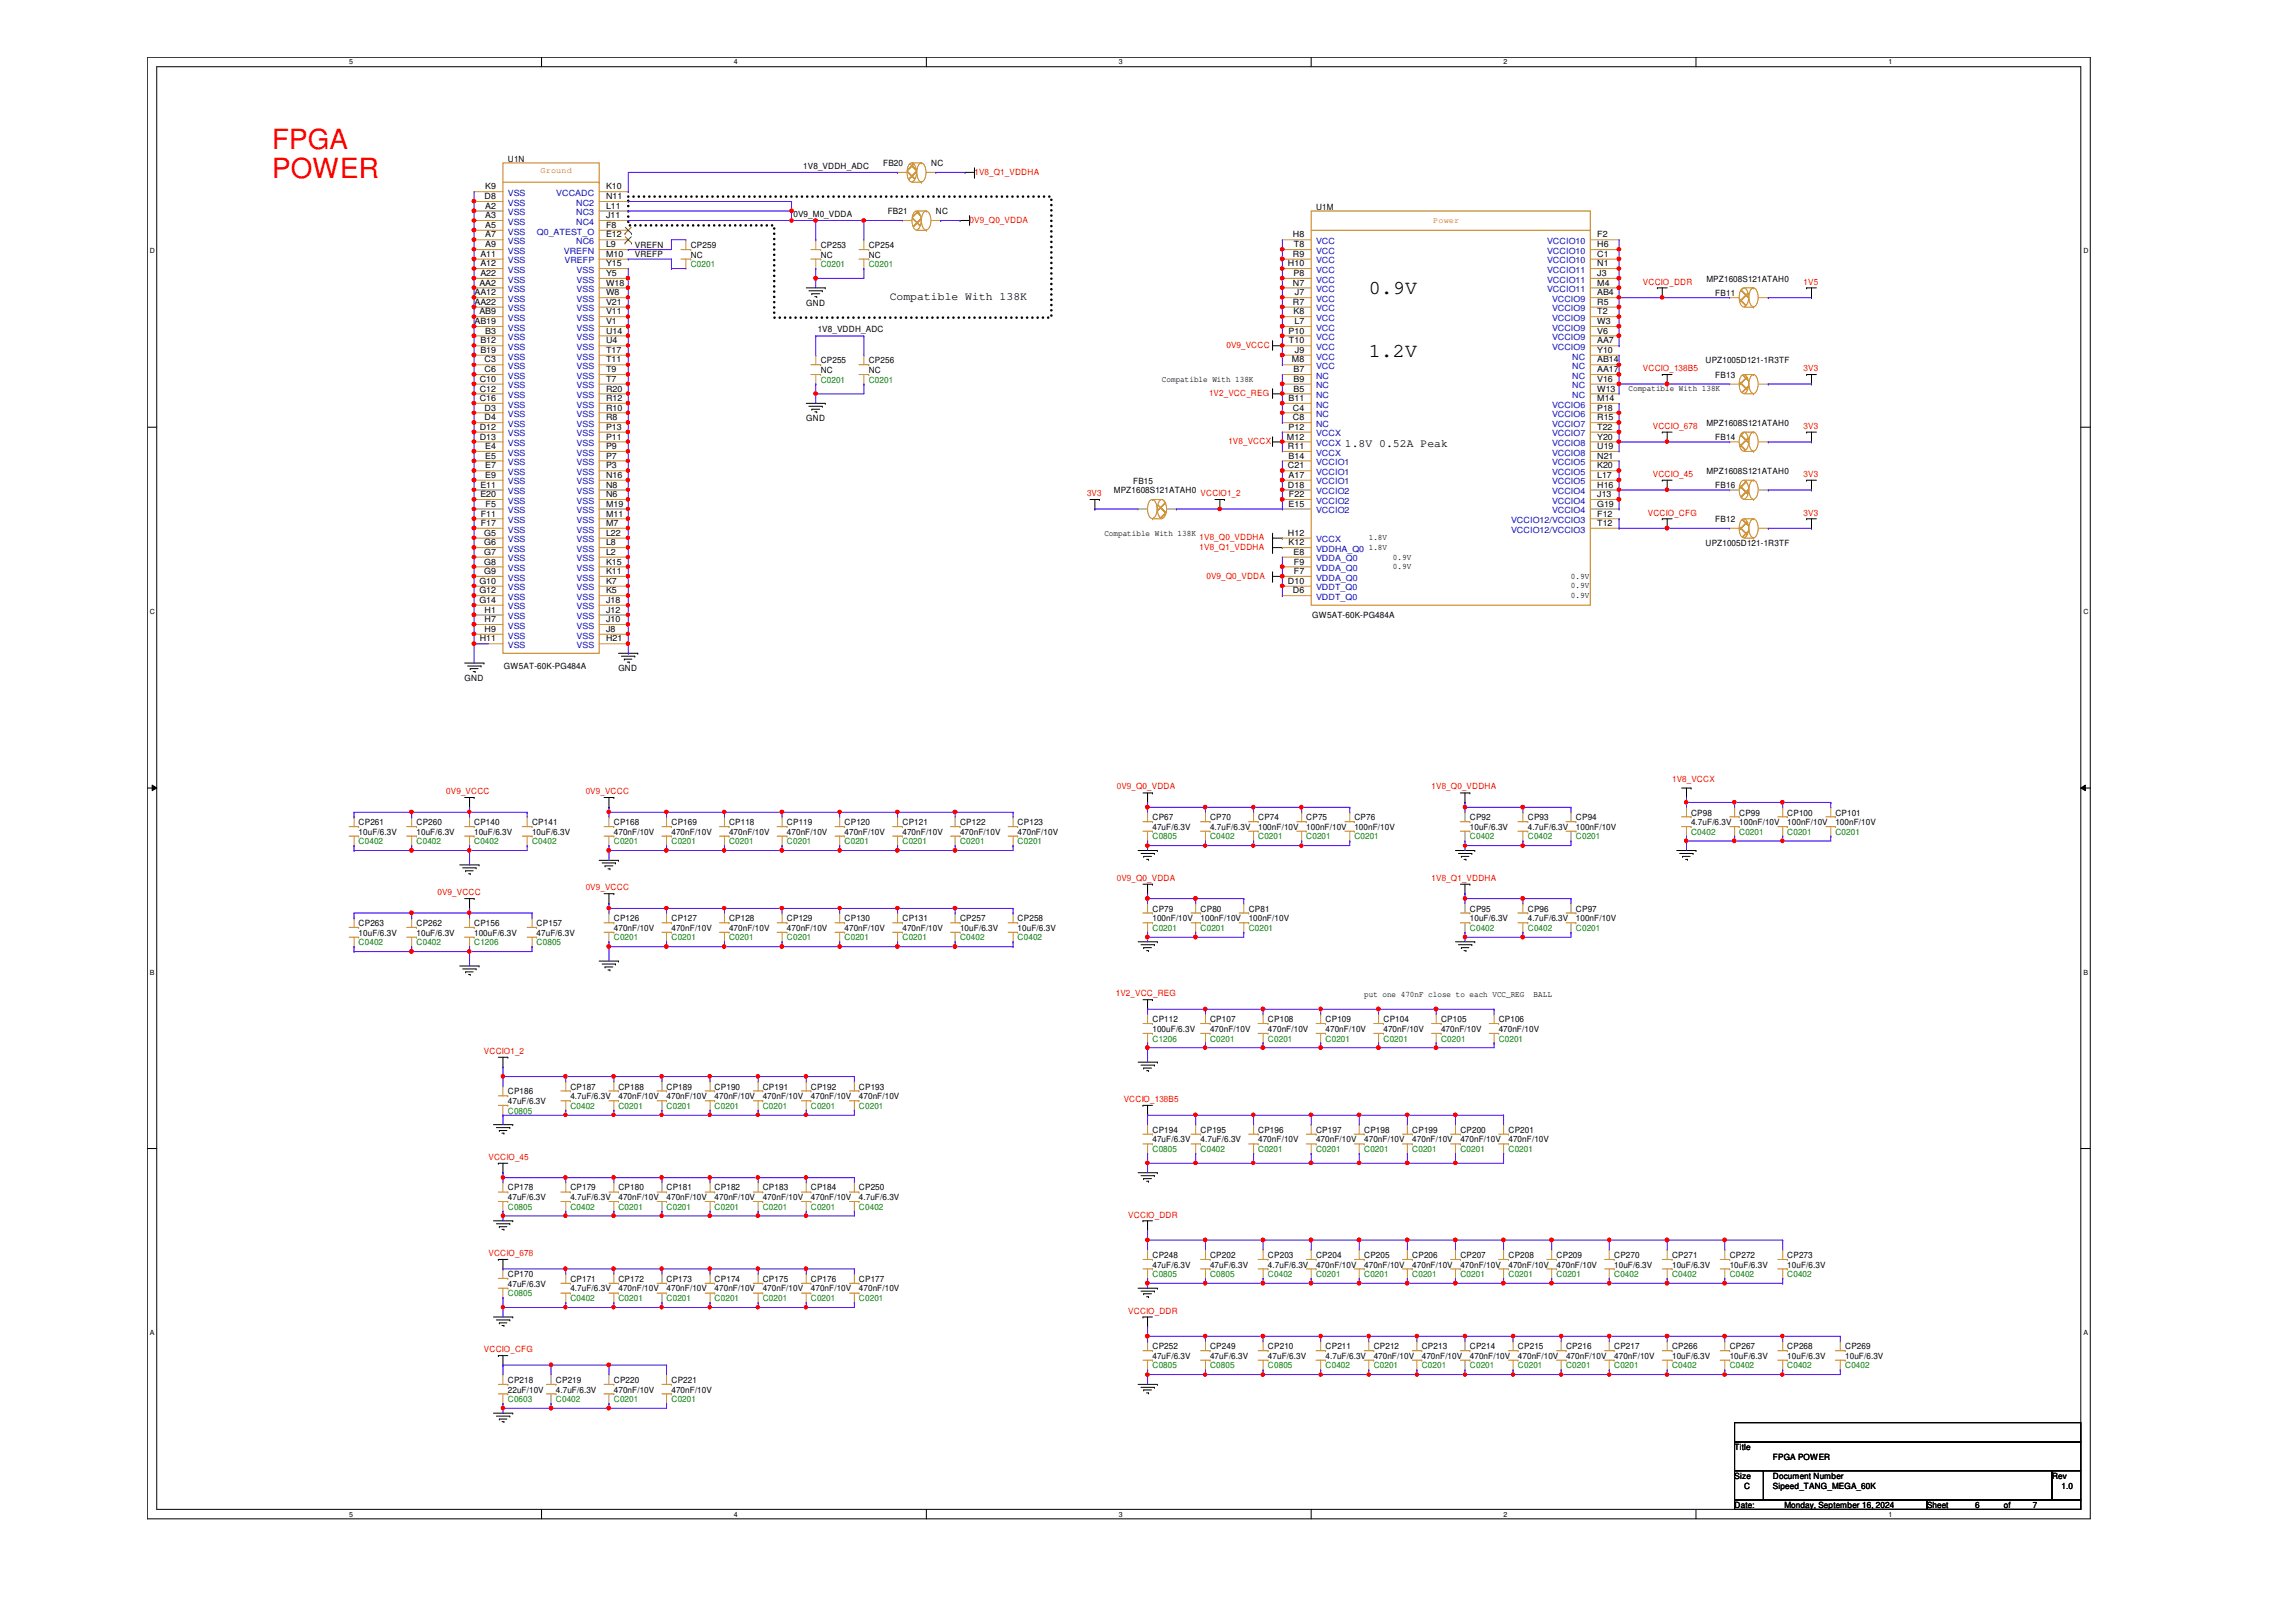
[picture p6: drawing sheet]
<svg xmlns="http://www.w3.org/2000/svg" width="297mm" height="210mm" viewBox="0 0 297 210" stroke-linecap="round" stroke-linejoin="round" font-family="sans-serif">
<defs><g id="words">
<g font-size="3.6" fill="#f00">
<text x="35.2" y="19.3">FPGA</text>
<text x="35.2" y="23.1">POWER</text>
</g>
<g font-size="2.6">
<text x="177.1" y="38.1">0.9V</text>
<text x="177.1" y="46.2">1.2V</text>
</g>
<g font-size="1.5">
<text x="115.1" y="38.9">Compatible With 138K</text>
<text x="174" y="57.8">1.8V 0.52A Peak</text>
</g>
<g font-size="1.1">
<text x="65.7" y="20.9">U1N</text>
<text x="103.9" y="21.8">1V8_VDDH_ADC</text>
<text x="114.3" y="21.5">FB20</text>
<text x="120.5" y="21.5">NC</text>
<text x="62.7" y="25.8">D8</text>
<text x="62.8" y="24.5">K9</text>
<text x="62.8" y="27">A2</text>
<text x="62.8" y="28.2">A3</text>
<text x="62.8" y="29.5">A5</text>
<text x="78.4" y="24.5">K10</text>
<text x="78.4" y="25.8">N11</text>
<text x="78.4" y="27">L11</text>
<text x="78.4" y="28.2">J11</text>
<text x="78.4" y="29.5">F8</text>
<text x="102.7" y="28.1">0V9_M0_VDDA</text>
<text x="114.9" y="27.7">FB21</text>
<text x="121.1" y="27.7">NC</text>
<text x="170.3" y="27.1">U1M</text>
<text x="62.1" y="33.2">A11</text>
<text x="62.1" y="34.5">A12</text>
<text x="62.1" y="35.7">A22</text>
<text x="62.8" y="30.7">A7</text>
<text x="62.8" y="32">A9</text>
<text x="78.4" y="30.7">E12</text>
<text x="78.4" y="32">L9</text>
<text x="78.4" y="33.2">M10</text>
<text x="78.4" y="35.7">Y5</text>
<text x="78.4" y="34.5">Y15</text>
<text x="82.1" y="33.3">VREFP</text>
<text x="82.1" y="32">VREFN</text>
<text x="89.4" y="32.1">CP259</text>
<text x="89.4" y="33.4">NC</text>
<text x="106.2" y="32.1">CP253</text>
<text x="106.2" y="33.4">NC</text>
<text x="112.4" y="32.1">CP254</text>
<text x="112.4" y="33.4">NC</text>
<text x="166.6" y="34.5">H10</text>
<text x="167.3" y="30.7">H8</text>
<text x="167.3" y="33.2">R9</text>
<text x="167.3" y="35.7">P8</text>
<text x="167.4" y="32">T8</text>
<text x="206.6" y="33.2">C1</text>
<text x="206.6" y="32">H6</text>
<text x="206.6" y="30.7">F2</text>
<text x="206.6" y="35.7">J3</text>
<text x="206.6" y="34.5">N1</text>
<text x="61.4" y="38.2">AA12</text>
<text x="61.4" y="39.5">AA22</text>
<text x="61.4" y="42">AB19</text>
<text x="62" y="37">AA2</text>
<text x="62" y="40.7">AB9</text>
<text x="78.4" y="42">V1</text>
<text x="78.4" y="40.7">V11</text>
<text x="78.4" y="39.5">V21</text>
<text x="78.4" y="38.2">W8</text>
<text x="78.4" y="37">W18</text>
<text x="104.3" y="39.6">GND</text>
<text x="167.3" y="37">N7</text>
<text x="167.3" y="39.5">R7</text>
<text x="167.3" y="40.7">K8</text>
<text x="167.5" y="42">L7</text>
<text x="167.5" y="38.2">J7</text>
<text x="206.6" y="37">M4</text>
<text x="206.6" y="42">W3</text>
<text x="206.6" y="40.7">T2</text>
<text x="206.6" y="39.5">R5</text>
<text x="206.6" y="38.2">AB4</text>
<text x="220.8" y="36.4">MPZ1608S121ATAH0</text>
<text x="221.9" y="38.3">FB11</text>
<text x="62.1" y="44.4">B12</text>
<text x="62.1" y="45.7">B19</text>
<text x="62.7" y="46.9">C3</text>
<text x="62.8" y="43.2">B3</text>
<text x="78.4" y="46.9">T11</text>
<text x="78.4" y="45.7">T17</text>
<text x="78.4" y="44.4">U4</text>
<text x="78.4" y="43.2">U14</text>
<text x="105.8" y="43">1V8_VDDH_ADC</text>
<text x="106.2" y="47">CP255</text>
<text x="112.4" y="47">CP256</text>
<text x="166.7" y="43.2">P10</text>
<text x="166.8" y="44.4">T10</text>
<text x="167.1" y="46.9">M8</text>
<text x="167.5" y="45.7">J9</text>
<text x="206.6" y="46.9">AB14</text>
<text x="206.6" y="45.7">Y10</text>
<text x="206.6" y="44.4">AA7</text>
<text x="206.6" y="43.2">V6</text>
<text x="220.6" y="47">UPZ1005D121-1R3TF</text>
<text x="62.1" y="49.4">C10</text>
<text x="62.1" y="50.7">C12</text>
<text x="62.1" y="51.9">C16</text>
<text x="62.7" y="48.2">C6</text>
<text x="62.7" y="53.1">D3</text>
<text x="78.4" y="53.1">R10</text>
<text x="78.4" y="51.9">R12</text>
<text x="78.4" y="50.7">R20</text>
<text x="78.4" y="49.4">T7</text>
<text x="78.4" y="48.2">T9</text>
<text x="106.2" y="48.3">NC</text>
<text x="112.4" y="48.3">NC</text>
<text x="150.3" y="49.4">Compatible With 138K</text>
<text x="166.7" y="51.9">B11</text>
<text x="167.3" y="53.1">C4</text>
<text x="167.3" y="48.2">B7</text>
<text x="167.3" y="49.4">B9</text>
<text x="167.3" y="50.7">B5</text>
<text x="206.6" y="50.7">W13</text>
<text x="206.6" y="49.4">V16</text>
<text x="206.6" y="48.2">AA17</text>
<text x="206.6" y="51.9">M14</text>
<text x="206.6" y="53.1">P18</text>
<text x="210.7" y="50.6">Compatible With 138K</text>
<text x="221.9" y="48.9">FB13</text>
<text x="62.1" y="55.6">D12</text>
<text x="62.1" y="56.9">D13</text>
<text x="62.7" y="54.4">D4</text>
<text x="62.8" y="58.1">E4</text>
<text x="62.8" y="59.4">E5</text>
<text x="78.4" y="59.4">P7</text>
<text x="78.4" y="58.1">P9</text>
<text x="78.4" y="56.9">P11</text>
<text x="78.4" y="55.6">P13</text>
<text x="78.4" y="54.4">R8</text>
<text x="104.3" y="54.5">GND</text>
<text x="166.5" y="56.9">M12</text>
<text x="166.6" y="58.1">R11</text>
<text x="166.7" y="59.4">B14</text>
<text x="166.7" y="55.6">P12</text>
<text x="167.3" y="54.4">C8</text>
<text x="206.6" y="59.4">N21</text>
<text x="206.6" y="55.6">T22</text>
<text x="206.6" y="54.4">R15</text>
<text x="206.6" y="58.1">U19</text>
<text x="206.6" y="56.9">Y20</text>
<text x="220.8" y="55.1">MPZ1608S121ATAH0</text>
<text x="221.9" y="57">FB14</text>
<text x="62.1" y="63.1">E11</text>
<text x="62.1" y="64.3">E20</text>
<text x="62.8" y="60.6">E7</text>
<text x="62.8" y="61.8">E9</text>
<text x="62.8" y="65.6">F5</text>
<text x="78.4" y="65.6">M19</text>
<text x="78.4" y="64.3">N6</text>
<text x="78.4" y="63.1">N8</text>
<text x="78.4" y="61.8">N16</text>
<text x="78.4" y="60.6">P3</text>
<text x="144.1" y="63.8">MPZ1608S121ATAH0</text>
<text x="146.6" y="62.6">FB15</text>
<text x="166.6" y="60.6">C21</text>
<text x="166.6" y="63.1">D18</text>
<text x="166.7" y="61.8">A17</text>
<text x="166.7" y="65.6">E15</text>
<text x="166.8" y="64.3">F22</text>
<text x="206.6" y="64.3">J13</text>
<text x="206.6" y="63.1">H16</text>
<text x="206.6" y="65.6">G19</text>
<text x="206.6" y="61.8">L17</text>
<text x="206.6" y="60.6">K20</text>
<text x="220.8" y="61.3">MPZ1608S121ATAH0</text>
<text x="221.9" y="63.2">FB16</text>
<text x="62.2" y="66.8">F11</text>
<text x="62.2" y="68.1">F17</text>
<text x="62.7" y="69.3">G5</text>
<text x="62.7" y="70.6">G6</text>
<text x="62.7" y="71.8">G7</text>
<text x="78.4" y="71.8">L2</text>
<text x="78.4" y="70.6">L8</text>
<text x="78.4" y="69.3">L22</text>
<text x="78.4" y="68.1">M7</text>
<text x="78.4" y="66.8">M11</text>
<text x="142.9" y="69.3">Compatible With 138K</text>
<text x="166.6" y="69.3">H12</text>
<text x="166.7" y="70.6">K12</text>
<text x="167.3" y="71.8">E8</text>
<text x="177.1" y="69.9">1.8V</text>
<text x="177.1" y="71.2">1.8V</text>
<text x="206.6" y="66.8">F12</text>
<text x="206.6" y="68.1">T12</text>
<text x="220.6" y="70.7">UPZ1005D121-1R3TF</text>
<text x="221.9" y="67.6">FB12</text>
<text x="62" y="75.6">G10</text>
<text x="62" y="76.8">G12</text>
<text x="62.7" y="73.1">G8</text>
<text x="62.7" y="74.3">G9</text>
<text x="78.4" y="76.8">K5</text>
<text x="78.4" y="75.6">K7</text>
<text x="78.4" y="74.3">K11</text>
<text x="78.4" y="73.1">K15</text>
<text x="166.6" y="75.6">D10</text>
<text x="167.3" y="76.8">D6</text>
<text x="167.4" y="74.3">F7</text>
<text x="167.4" y="73.1">F9</text>
<text x="180.2" y="72.4">0.9V</text>
<text x="180.2" y="73.7">0.9V</text>
<text x="203.2" y="76.2">0.9V</text>
<text x="203.2" y="77.4">0.9V</text>
<text x="203.2" y="74.9">0.9V</text>
<text x="62" y="78">G14</text>
<text x="62.1" y="83">H11</text>
<text x="62.7" y="79.3">H1</text>
<text x="62.7" y="80.5">H7</text>
<text x="62.7" y="81.8">H9</text>
<text x="78.4" y="83">H21</text>
<text x="78.4" y="81.8">J8</text>
<text x="78.4" y="80.5">J10</text>
<text x="78.4" y="79.3">J12</text>
<text x="78.4" y="78">J18</text>
<text x="169.8" y="80">GW5AT-60K-PG484A</text>
<text x="60.1" y="88.1">GND</text>
<text x="65.2" y="86.6">GW5AT-60K-PG484A</text>
<text x="80" y="86.9">GND</text>
<text x="46.4" y="106.8">CP261</text>
<text x="53.9" y="106.8">CP260</text>
<text x="61.3" y="106.8">CP140</text>
<text x="68.8" y="106.8">CP141</text>
<text x="79.4" y="106.8">CP168</text>
<text x="86.9" y="106.8">CP169</text>
<text x="94.3" y="106.8">CP118</text>
<text x="101.8" y="106.8">CP119</text>
<text x="109.3" y="106.8">CP120</text>
<text x="116.8" y="106.8">CP121</text>
<text x="124.2" y="106.8">CP122</text>
<text x="131.7" y="106.8">CP123</text>
<text x="149.1" y="106.2">CP67</text>
<text x="149.1" y="107.4">47uF/6.3V</text>
<text x="156.5" y="106.2">CP70</text>
<text x="156.5" y="107.4">4.7uF/6.3V</text>
<text x="162.8" y="106.2">CP74</text>
<text x="162.8" y="107.4">100nF/10V</text>
<text x="169" y="106.2">CP75</text>
<text x="169" y="107.4">100nF/10V</text>
<text x="175.2" y="106.2">CP76</text>
<text x="175.2" y="107.4">100nF/10V</text>
<text x="190.2" y="106.2">CP92</text>
<text x="190.2" y="107.4">10uF/6.3V</text>
<text x="197.7" y="106.2">CP93</text>
<text x="197.7" y="107.4">4.7uF/6.3V</text>
<text x="203.9" y="106.2">CP94</text>
<text x="203.9" y="107.4">100nF/10V</text>
<text x="218.8" y="105.5">CP98</text>
<text x="218.8" y="106.8">4.7uF/6.3V</text>
<text x="225" y="105.5">CP99</text>
<text x="225" y="106.8">100nF/10V</text>
<text x="231.2" y="105.5">CP100</text>
<text x="231.2" y="106.8">100nF/10V</text>
<text x="237.4" y="105.5">CP101</text>
<text x="237.4" y="106.8">100nF/10V</text>
<text x="46.4" y="108">10uF/6.3V</text>
<text x="53.9" y="108">10uF/6.3V</text>
<text x="61.3" y="108">10uF/6.3V</text>
<text x="68.8" y="108">10uF/6.3V</text>
<text x="79.4" y="108">470nF/10V</text>
<text x="86.9" y="108">470nF/10V</text>
<text x="94.3" y="108">470nF/10V</text>
<text x="101.8" y="108">470nF/10V</text>
<text x="109.3" y="108">470nF/10V</text>
<text x="116.8" y="108">470nF/10V</text>
<text x="124.2" y="108">470nF/10V</text>
<text x="131.7" y="108">470nF/10V</text>
<text x="46.4" y="119.8">CP263</text>
<text x="53.9" y="119.8">CP262</text>
<text x="61.3" y="119.8">CP156</text>
<text x="69.4" y="119.8">CP157</text>
<text x="79.4" y="119.2">CP126</text>
<text x="86.9" y="119.2">CP127</text>
<text x="94.3" y="119.2">CP128</text>
<text x="101.8" y="119.2">CP129</text>
<text x="109.3" y="119.2">CP130</text>
<text x="116.8" y="119.2">CP131</text>
<text x="124.2" y="119.2">CP257</text>
<text x="131.7" y="119.2">CP258</text>
<text x="149.1" y="118">CP79</text>
<text x="149.1" y="119.2">100nF/10V</text>
<text x="155.3" y="118">CP80</text>
<text x="155.3" y="119.2">100nF/10V</text>
<text x="161.5" y="118">CP81</text>
<text x="161.5" y="119.2">100nF/10V</text>
<text x="190.2" y="118">CP95</text>
<text x="190.2" y="119.2">10uF/6.3V</text>
<text x="197.7" y="118">CP96</text>
<text x="197.7" y="119.2">4.7uF/6.3V</text>
<text x="203.9" y="118">CP97</text>
<text x="203.9" y="119.2">100nF/10V</text>
<text x="46.4" y="121.1">10uF/6.3V</text>
<text x="53.9" y="121.1">10uF/6.3V</text>
<text x="61.3" y="121.1">100uF/6.3V</text>
<text x="69.4" y="121.1">47uF/6.3V</text>
<text x="79.4" y="120.5">470nF/10V</text>
<text x="86.9" y="120.5">470nF/10V</text>
<text x="94.3" y="120.5">470nF/10V</text>
<text x="101.8" y="120.5">470nF/10V</text>
<text x="109.3" y="120.5">470nF/10V</text>
<text x="116.8" y="120.5">470nF/10V</text>
<text x="124.2" y="120.5">10uF/6.3V</text>
<text x="131.7" y="120.5">10uF/6.3V</text>
<text x="176.5" y="129">put one 470nF close to each VCC_REG</text>
<text x="198.4" y="129">BALL</text>
<text x="149.1" y="132.3">CP112</text>
<text x="149.1" y="133.5">100uF/6.3V</text>
<text x="156.5" y="132.3">CP107</text>
<text x="156.5" y="133.5">470nF/10V</text>
<text x="164" y="132.3">CP108</text>
<text x="164" y="133.5">470nF/10V</text>
<text x="171.5" y="132.3">CP109</text>
<text x="171.5" y="133.5">470nF/10V</text>
<text x="179" y="132.3">CP104</text>
<text x="179" y="133.5">470nF/10V</text>
<text x="186.4" y="132.3">CP105</text>
<text x="186.4" y="133.5">470nF/10V</text>
<text x="193.9" y="132.3">CP106</text>
<text x="193.9" y="133.5">470nF/10V</text>
<text x="65.7" y="141.6">CP186</text>
<text x="65.7" y="142.9">47uF/6.3V</text>
<text x="73.8" y="141">CP187</text>
<text x="73.8" y="142.2">4.7uF/6.3V</text>
<text x="80" y="141">CP188</text>
<text x="80" y="142.2">470nF/10V</text>
<text x="86.2" y="141">CP189</text>
<text x="86.2" y="142.2">470nF/10V</text>
<text x="92.5" y="141">CP190</text>
<text x="92.5" y="142.2">470nF/10V</text>
<text x="98.7" y="141">CP191</text>
<text x="98.7" y="142.2">470nF/10V</text>
<text x="104.9" y="141">CP192</text>
<text x="104.9" y="142.2">470nF/10V</text>
<text x="111.1" y="141">CP193</text>
<text x="111.1" y="142.2">470nF/10V</text>
<text x="149.1" y="146.6">CP194</text>
<text x="149.1" y="147.8">47uF/6.3V</text>
<text x="155.3" y="146.6">CP195</text>
<text x="155.3" y="147.8">4.7uF/6.3V</text>
<text x="162.8" y="146.6">CP196</text>
<text x="162.8" y="147.8">470nF/10V</text>
<text x="170.3" y="146.6">CP197</text>
<text x="170.3" y="147.8">470nF/10V</text>
<text x="176.5" y="146.6">CP198</text>
<text x="176.5" y="147.8">470nF/10V</text>
<text x="182.7" y="146.6">CP199</text>
<text x="182.7" y="147.8">470nF/10V</text>
<text x="188.9" y="146.6">CP200</text>
<text x="188.9" y="147.8">470nF/10V</text>
<text x="195.2" y="146.6">CP201</text>
<text x="195.2" y="147.8">470nF/10V</text>
<text x="65.7" y="154.1">CP178</text>
<text x="65.7" y="155.3">47uF/6.3V</text>
<text x="73.8" y="154.1">CP179</text>
<text x="73.8" y="155.3">4.7uF/6.3V</text>
<text x="80" y="154.1">CP180</text>
<text x="80" y="155.3">470nF/10V</text>
<text x="86.2" y="154.1">CP181</text>
<text x="86.2" y="155.3">470nF/10V</text>
<text x="92.5" y="154.1">CP182</text>
<text x="92.5" y="155.3">470nF/10V</text>
<text x="98.7" y="154.1">CP183</text>
<text x="98.7" y="155.3">470nF/10V</text>
<text x="104.9" y="154.1">CP184</text>
<text x="104.9" y="155.3">470nF/10V</text>
<text x="111.1" y="154.1">CP250</text>
<text x="111.1" y="155.3">4.7uF/6.3V</text>
<text x="65.7" y="165.3">CP170</text>
<text x="65.7" y="166.5">47uF/6.3V</text>
<text x="73.8" y="165.9">CP171</text>
<text x="73.8" y="167.1">4.7uF/6.3V</text>
<text x="80" y="165.9">CP172</text>
<text x="80" y="167.1">470nF/10V</text>
<text x="86.2" y="165.9">CP173</text>
<text x="86.2" y="167.1">470nF/10V</text>
<text x="92.5" y="165.9">CP174</text>
<text x="92.5" y="167.1">470nF/10V</text>
<text x="98.7" y="165.9">CP175</text>
<text x="98.7" y="167.1">470nF/10V</text>
<text x="104.9" y="165.9">CP176</text>
<text x="104.9" y="167.1">470nF/10V</text>
<text x="111.1" y="165.9">CP177</text>
<text x="111.1" y="167.1">470nF/10V</text>
<text x="149.1" y="162.8">CP248</text>
<text x="149.1" y="164">47uF/6.3V</text>
<text x="156.5" y="162.8">CP202</text>
<text x="156.5" y="164">47uF/6.3V</text>
<text x="164" y="162.8">CP203</text>
<text x="164" y="164">4.7uF/6.3V</text>
<text x="170.3" y="162.8">CP204</text>
<text x="170.3" y="164">470nF/10V</text>
<text x="176.5" y="162.8">CP205</text>
<text x="176.5" y="164">470nF/10V</text>
<text x="182.7" y="162.8">CP206</text>
<text x="182.7" y="164">470nF/10V</text>
<text x="188.9" y="162.8">CP207</text>
<text x="188.9" y="164">470nF/10V</text>
<text x="195.2" y="162.8">CP208</text>
<text x="195.2" y="164">470nF/10V</text>
<text x="201.4" y="162.8">CP209</text>
<text x="201.4" y="164">470nF/10V</text>
<text x="208.8" y="162.8">CP270</text>
<text x="208.8" y="164">10uF/6.3V</text>
<text x="216.3" y="162.8">CP271</text>
<text x="216.3" y="164">10uF/6.3V</text>
<text x="223.8" y="162.8">CP272</text>
<text x="223.8" y="164">10uF/6.3V</text>
<text x="231.2" y="162.8">CP273</text>
<text x="231.2" y="164">10uF/6.3V</text>
<text x="65.7" y="178.9">CP218</text>
<text x="71.9" y="178.9">CP219</text>
<text x="79.4" y="178.9">CP220</text>
<text x="86.9" y="178.9">CP221</text>
<text x="149.1" y="174.6">CP252</text>
<text x="149.1" y="175.9">47uF/6.3V</text>
<text x="156.5" y="174.6">CP249</text>
<text x="156.5" y="175.9">47uF/6.3V</text>
<text x="164" y="174.6">CP210</text>
<text x="164" y="175.9">47uF/6.3V</text>
<text x="171.5" y="174.6">CP211</text>
<text x="171.5" y="175.9">4.7uF/6.3V</text>
<text x="177.7" y="174.6">CP212</text>
<text x="177.7" y="175.9">470nF/10V</text>
<text x="183.9" y="174.6">CP213</text>
<text x="183.9" y="175.9">470nF/10V</text>
<text x="190.2" y="174.6">CP214</text>
<text x="190.2" y="175.9">470nF/10V</text>
<text x="196.4" y="174.6">CP215</text>
<text x="196.4" y="175.9">470nF/10V</text>
<text x="202.6" y="174.6">CP216</text>
<text x="202.6" y="175.9">470nF/10V</text>
<text x="208.8" y="174.6">CP217</text>
<text x="208.8" y="175.9">470nF/10V</text>
<text x="216.3" y="174.6">CP266</text>
<text x="216.3" y="175.9">10uF/6.3V</text>
<text x="223.8" y="174.6">CP267</text>
<text x="223.8" y="175.9">10uF/6.3V</text>
<text x="231.2" y="174.6">CP268</text>
<text x="231.2" y="175.9">10uF/6.3V</text>
<text x="238.7" y="174.6">CP269</text>
<text x="238.7" y="175.9">10uF/6.3V</text>
<text x="65.7" y="180.2">22uF/10V</text>
<text x="71.9" y="180.2">4.7uF/6.3V</text>
<text x="79.4" y="180.2">470nF/10V</text>
<text x="86.9" y="180.2">470nF/10V</text>
<text x="224.4" y="187.7">Title</text>
<text x="224.4" y="191.4">Size</text>
<text x="229.4" y="188.9">FPGA POWER</text>
<text x="229.4" y="191.4">Document Number</text>
<text x="265.5" y="191.4">Rev</text>
<text x="224.4" y="195.2">Date:</text>
<text x="225.6" y="192.7">C</text>
<text x="229.4" y="192.7">Sipeed_TANG_MEGA_60K</text>
<text x="230.8" y="195.2">Monday, September 16, 2024</text>
<text x="249.3" y="195.2">Sheet</text>
<text x="255.5" y="195.2">6</text>
<text x="259.2" y="195.2">of</text>
<text x="263" y="195.2">7</text>
<text x="266.7" y="192.7">1.0</text>
</g>
<g font-size="1.1" fill="#cc8006">
<text x="69.9" y="22.4">Ground</text>
<text x="185.4" y="28.9">Power</text>
</g>
<g font-size="1.1" fill="#f00">
<text x="126.1" y="22.6">1V8_Q1_VDDHA</text>
<text x="125.4" y="28.9">0V9_Q0_VDDA</text>
<text x="212.6" y="36.8">VCCIO_DDR</text>
<text x="233.3" y="36.8">1V5</text>
<text x="158.7" y="45">0V9_VCCC</text>
<text x="156.4" y="51.3">1V2_VCC_REG</text>
<text x="212.6" y="48">VCCIO_138B5</text>
<text x="233.3" y="48">3V3</text>
<text x="158.9" y="57.5">1V8_VCCX</text>
<text x="213.8" y="55.5">VCCIO_678</text>
<text x="233.3" y="55.5">3V3</text>
<text x="140.6" y="64.2">3V3</text>
<text x="155.3" y="64.2">VCCIO1_2</text>
<text x="213.8" y="61.7">VCCIO_45</text>
<text x="233.3" y="61.7">3V3</text>
<text x="155.2" y="71.2">1V8_Q1_VDDHA</text>
<text x="155.2" y="69.9">1V8_Q0_VDDHA</text>
<text x="213.2" y="66.7">VCCIO_CFG</text>
<text x="233.3" y="66.7">3V3</text>
<text x="156.1" y="74.9">0V9_Q0_VDDA</text>
<text x="216.3" y="101.2">1V8_VCCX</text>
<text x="57.7" y="102.8">0V9_VCCC</text>
<text x="75.8" y="102.8">0V9_VCCC</text>
<text x="144.5" y="102.1">0V9_Q0_VDDA</text>
<text x="185.2" y="102.1">1V8_Q0_VDDHA</text>
<text x="56.6" y="115.9">0V9_VCCC</text>
<text x="75.8" y="115.2">0V9_VCCC</text>
<text x="144.5" y="114">0V9_Q0_VDDA</text>
<text x="185.2" y="114">1V8_Q1_VDDHA</text>
<text x="144.4" y="128.9">1V2_VCC_REG</text>
<text x="62.6" y="136.4">VCCIO1_2</text>
<text x="145.4" y="142.6">VCCIO_138B5</text>
<text x="63.2" y="150.1">VCCIO_45</text>
<text x="146" y="157.6">VCCIO_DDR</text>
<text x="63.2" y="162.5">VCCIO_678</text>
<text x="146" y="170">VCCIO_DDR</text>
<text x="62.6" y="175">VCCIO_CFG</text>
</g>
<g font-size="1.1" fill="#00c">
<text x="65.7" y="25.4">VSS</text>
<text x="65.7" y="26.6">VSS</text>
<text x="65.7" y="27.9">VSS</text>
<text x="65.7" y="29.1">VSS</text>
<text x="72" y="25.4">VCCADC</text>
<text x="74.5" y="26.6">NC2</text>
<text x="74.5" y="27.9">NC3</text>
<text x="74.5" y="29.1">NC4</text>
<text x="65.7" y="30.4">VSS</text>
<text x="65.7" y="31.6">VSS</text>
<text x="65.7" y="32.9">VSS</text>
<text x="65.7" y="34.1">VSS</text>
<text x="65.7" y="35.3">VSS</text>
<text x="69.5" y="30.4">Q0_ATEST_O</text>
<text x="72.9" y="32.9">VREFN</text>
<text x="73" y="34.1">VREFP</text>
<text x="74.5" y="31.6">NC6</text>
<text x="74.6" y="35.3">VSS</text>
<text x="170.3" y="31.6">VCC</text>
<text x="170.3" y="32.9">VCC</text>
<text x="170.3" y="34.1">VCC</text>
<text x="170.3" y="35.3">VCC</text>
<text x="200.2" y="34.1">VCCIO10</text>
<text x="200.2" y="32.9">VCCIO10</text>
<text x="200.2" y="31.6">VCCIO10</text>
<text x="200.2" y="35.3">VCCIO11</text>
<text x="65.7" y="36.6">VSS</text>
<text x="65.7" y="37.8">VSS</text>
<text x="65.7" y="39.1">VSS</text>
<text x="65.7" y="40.3">VSS</text>
<text x="65.7" y="41.5">VSS</text>
<text x="74.6" y="41.5">VSS</text>
<text x="74.6" y="40.3">VSS</text>
<text x="74.6" y="39.1">VSS</text>
<text x="74.6" y="37.8">VSS</text>
<text x="74.6" y="36.6">VSS</text>
<text x="170.3" y="36.6">VCC</text>
<text x="170.3" y="37.8">VCC</text>
<text x="170.3" y="39.1">VCC</text>
<text x="170.3" y="40.3">VCC</text>
<text x="170.3" y="41.5">VCC</text>
<text x="200.2" y="36.6">VCCIO11</text>
<text x="200.2" y="37.8">VCCIO11</text>
<text x="200.8" y="41.5">VCCIO9</text>
<text x="200.8" y="40.3">VCCIO9</text>
<text x="200.8" y="39.1">VCCIO9</text>
<text x="65.7" y="42.8">VSS</text>
<text x="65.7" y="44">VSS</text>
<text x="65.7" y="45.3">VSS</text>
<text x="65.7" y="46.5">VSS</text>
<text x="65.7" y="47.8">VSS</text>
<text x="74.6" y="47.8">VSS</text>
<text x="74.6" y="46.5">VSS</text>
<text x="74.6" y="45.3">VSS</text>
<text x="74.6" y="44">VSS</text>
<text x="74.6" y="42.8">VSS</text>
<text x="170.3" y="42.8">VCC</text>
<text x="170.3" y="44">VCC</text>
<text x="170.3" y="45.3">VCC</text>
<text x="170.3" y="46.5">VCC</text>
<text x="170.3" y="47.8">VCC</text>
<text x="200.8" y="45.3">VCCIO9</text>
<text x="200.8" y="44">VCCIO9</text>
<text x="200.8" y="42.8">VCCIO9</text>
<text x="203.4" y="47.8">NC</text>
<text x="203.4" y="46.5">NC</text>
<text x="65.7" y="49">VSS</text>
<text x="65.7" y="50.2">VSS</text>
<text x="65.7" y="51.5">VSS</text>
<text x="65.7" y="52.7">VSS</text>
<text x="65.7" y="54">VSS</text>
<text x="74.6" y="54">VSS</text>
<text x="74.6" y="52.7">VSS</text>
<text x="74.6" y="51.5">VSS</text>
<text x="74.6" y="50.2">VSS</text>
<text x="74.6" y="49">VSS</text>
<text x="170.3" y="49">NC</text>
<text x="170.3" y="50.2">NC</text>
<text x="170.3" y="51.5">NC</text>
<text x="170.3" y="52.7">NC</text>
<text x="170.3" y="54">NC</text>
<text x="200.8" y="52.7">VCCIO6</text>
<text x="200.8" y="54">VCCIO6</text>
<text x="203.4" y="51.5">NC</text>
<text x="203.4" y="50.2">NC</text>
<text x="203.4" y="49">NC</text>
<text x="65.7" y="55.2">VSS</text>
<text x="65.7" y="56.5">VSS</text>
<text x="65.7" y="57.7">VSS</text>
<text x="65.7" y="59">VSS</text>
<text x="74.6" y="59">VSS</text>
<text x="74.6" y="57.7">VSS</text>
<text x="74.6" y="56.5">VSS</text>
<text x="74.6" y="55.2">VSS</text>
<text x="170.3" y="55.2">NC</text>
<text x="170.3" y="56.5">VCCX</text>
<text x="170.3" y="57.7">VCCX</text>
<text x="170.3" y="59">VCCX</text>
<text x="200.8" y="56.5">VCCIO7</text>
<text x="200.8" y="55.2">VCCIO7</text>
<text x="200.8" y="59">VCCIO8</text>
<text x="200.8" y="57.7">VCCIO8</text>
<text x="65.7" y="60.2">VSS</text>
<text x="65.7" y="61.5">VSS</text>
<text x="65.7" y="62.7">VSS</text>
<text x="65.7" y="64">VSS</text>
<text x="65.7" y="65.2">VSS</text>
<text x="74.6" y="65.2">VSS</text>
<text x="74.6" y="64">VSS</text>
<text x="74.6" y="62.7">VSS</text>
<text x="74.6" y="61.5">VSS</text>
<text x="74.6" y="60.2">VSS</text>
<text x="170.3" y="60.2">VCCIO1</text>
<text x="170.3" y="62.7">VCCIO1</text>
<text x="170.3" y="61.5">VCCIO1</text>
<text x="170.3" y="64">VCCIO2</text>
<text x="170.3" y="65.2">VCCIO2</text>
<text x="200.8" y="65.2">VCCIO4</text>
<text x="200.8" y="64">VCCIO4</text>
<text x="200.8" y="62.7">VCCIO5</text>
<text x="200.8" y="61.5">VCCIO5</text>
<text x="200.8" y="60.2">VCCIO5</text>
<text x="65.7" y="66.4">VSS</text>
<text x="65.7" y="67.7">VSS</text>
<text x="65.7" y="68.9">VSS</text>
<text x="65.7" y="70.2">VSS</text>
<text x="65.7" y="71.4">VSS</text>
<text x="74.6" y="71.4">VSS</text>
<text x="74.6" y="70.2">VSS</text>
<text x="74.6" y="68.9">VSS</text>
<text x="74.6" y="67.7">VSS</text>
<text x="74.6" y="66.4">VSS</text>
<text x="170.3" y="66.4">VCCIO2</text>
<text x="170.3" y="70.2">VCCX</text>
<text x="170.3" y="71.4">VDDHA_Q0</text>
<text x="195.5" y="67.7">VCCIO12/VCCIO3</text>
<text x="195.5" y="68.9">VCCIO12/VCCIO3</text>
<text x="200.8" y="66.4">VCCIO4</text>
<text x="65.7" y="72.6">VSS</text>
<text x="65.7" y="73.9">VSS</text>
<text x="65.7" y="75.1">VSS</text>
<text x="65.7" y="76.4">VSS</text>
<text x="65.7" y="77.6">VSS</text>
<text x="74.6" y="77.6">VSS</text>
<text x="74.6" y="76.4">VSS</text>
<text x="74.6" y="75.1">VSS</text>
<text x="74.6" y="73.9">VSS</text>
<text x="74.6" y="72.6">VSS</text>
<text x="170.3" y="75.1">VDDA_Q0</text>
<text x="170.3" y="72.6">VDDA_Q0</text>
<text x="170.3" y="73.9">VDDA_Q0</text>
<text x="170.3" y="76.4">VDDT_Q0</text>
<text x="170.3" y="77.6">VDDT_Q0</text>
<text x="65.7" y="78.9">VSS</text>
<text x="65.7" y="80.1">VSS</text>
<text x="65.7" y="81.4">VSS</text>
<text x="65.7" y="82.6">VSS</text>
<text x="65.7" y="83.9">VSS</text>
<text x="74.6" y="83.9">VSS</text>
<text x="74.6" y="82.6">VSS</text>
<text x="74.6" y="81.4">VSS</text>
<text x="74.6" y="80.1">VSS</text>
<text x="74.6" y="78.9">VSS</text>
</g>
<g font-size="1.1" fill="#008000">
<text x="89.4" y="34.6">C0201</text>
<text x="106.2" y="34.6">C0201</text>
<text x="112.4" y="34.6">C0201</text>
<text x="106.2" y="49.5">C0201</text>
<text x="112.4" y="49.5">C0201</text>
<text x="46.4" y="109.3">C0402</text>
<text x="53.9" y="109.3">C0402</text>
<text x="61.3" y="109.3">C0402</text>
<text x="68.8" y="109.3">C0402</text>
<text x="79.4" y="109.3">C0201</text>
<text x="86.9" y="109.3">C0201</text>
<text x="94.3" y="109.3">C0201</text>
<text x="101.8" y="109.3">C0201</text>
<text x="109.3" y="109.3">C0201</text>
<text x="116.8" y="109.3">C0201</text>
<text x="124.2" y="109.3">C0201</text>
<text x="131.7" y="109.3">C0201</text>
<text x="149.1" y="108.6">C0805</text>
<text x="156.5" y="108.6">C0402</text>
<text x="162.8" y="108.6">C0201</text>
<text x="169" y="108.6">C0201</text>
<text x="175.2" y="108.6">C0201</text>
<text x="190.2" y="108.6">C0402</text>
<text x="197.7" y="108.6">C0402</text>
<text x="203.9" y="108.6">C0201</text>
<text x="218.8" y="108">C0402</text>
<text x="225" y="108">C0201</text>
<text x="231.2" y="108">C0201</text>
<text x="237.4" y="108">C0201</text>
<text x="46.4" y="122.3">C0402</text>
<text x="53.9" y="122.3">C0402</text>
<text x="61.3" y="122.3">C1206</text>
<text x="69.4" y="122.3">C0805</text>
<text x="79.4" y="121.7">C0201</text>
<text x="86.9" y="121.7">C0201</text>
<text x="94.3" y="121.7">C0201</text>
<text x="101.8" y="121.7">C0201</text>
<text x="109.3" y="121.7">C0201</text>
<text x="116.8" y="121.7">C0201</text>
<text x="124.2" y="121.7">C0402</text>
<text x="131.7" y="121.7">C0402</text>
<text x="149.1" y="120.5">C0201</text>
<text x="155.3" y="120.5">C0201</text>
<text x="161.5" y="120.5">C0201</text>
<text x="190.2" y="120.5">C0402</text>
<text x="197.7" y="120.5">C0402</text>
<text x="203.9" y="120.5">C0201</text>
<text x="149.1" y="134.8">C1206</text>
<text x="156.5" y="134.8">C0201</text>
<text x="164" y="134.8">C0201</text>
<text x="171.5" y="134.8">C0201</text>
<text x="179" y="134.8">C0201</text>
<text x="186.4" y="134.8">C0201</text>
<text x="193.9" y="134.8">C0201</text>
<text x="73.8" y="143.5">C0402</text>
<text x="80" y="143.5">C0201</text>
<text x="86.2" y="143.5">C0201</text>
<text x="92.5" y="143.5">C0201</text>
<text x="98.7" y="143.5">C0201</text>
<text x="104.9" y="143.5">C0201</text>
<text x="111.1" y="143.5">C0201</text>
<text x="65.7" y="144.1">C0805</text>
<text x="149.1" y="149.1">C0805</text>
<text x="155.3" y="149.1">C0402</text>
<text x="162.8" y="149.1">C0201</text>
<text x="170.3" y="149.1">C0201</text>
<text x="176.5" y="149.1">C0201</text>
<text x="182.7" y="149.1">C0201</text>
<text x="188.9" y="149.1">C0201</text>
<text x="195.2" y="149.1">C0201</text>
<text x="65.7" y="156.5">C0805</text>
<text x="73.8" y="156.5">C0402</text>
<text x="80" y="156.5">C0201</text>
<text x="86.2" y="156.5">C0201</text>
<text x="92.5" y="156.5">C0201</text>
<text x="98.7" y="156.5">C0201</text>
<text x="104.9" y="156.5">C0201</text>
<text x="111.1" y="156.5">C0402</text>
<text x="65.7" y="167.8">C0805</text>
<text x="149.1" y="165.3">C0805</text>
<text x="156.5" y="165.3">C0805</text>
<text x="164" y="165.3">C0402</text>
<text x="170.3" y="165.3">C0201</text>
<text x="176.5" y="165.3">C0201</text>
<text x="182.7" y="165.3">C0201</text>
<text x="188.9" y="165.3">C0201</text>
<text x="195.2" y="165.3">C0201</text>
<text x="201.4" y="165.3">C0201</text>
<text x="208.8" y="165.3">C0402</text>
<text x="216.3" y="165.3">C0402</text>
<text x="223.8" y="165.3">C0402</text>
<text x="231.2" y="165.3">C0402</text>
<text x="73.8" y="168.4">C0402</text>
<text x="80" y="168.4">C0201</text>
<text x="86.2" y="168.4">C0201</text>
<text x="92.5" y="168.4">C0201</text>
<text x="98.7" y="168.4">C0201</text>
<text x="104.9" y="168.4">C0201</text>
<text x="111.1" y="168.4">C0201</text>
<text x="149.1" y="177.1">C0805</text>
<text x="156.5" y="177.1">C0805</text>
<text x="164" y="177.1">C0805</text>
<text x="171.5" y="177.1">C0402</text>
<text x="177.7" y="177.1">C0201</text>
<text x="183.9" y="177.1">C0201</text>
<text x="190.2" y="177.1">C0201</text>
<text x="196.4" y="177.1">C0201</text>
<text x="202.6" y="177.1">C0201</text>
<text x="208.8" y="177.1">C0201</text>
<text x="216.3" y="177.1">C0402</text>
<text x="223.8" y="177.1">C0402</text>
<text x="231.2" y="177.1">C0402</text>
<text x="238.7" y="177.1">C0402</text>
<text x="65.7" y="181.4">C0603</text>
<text x="71.9" y="181.4">C0402</text>
<text x="79.4" y="181.4">C0201</text>
<text x="86.9" y="181.4">C0201</text>
</g>
<g font-size=".9">
<text x="45.2" y="8.3">5</text>
<text x="95" y="8.3">4</text>
<text x="144.7" y="8.3">3</text>
<text x="194.5" y="8.3">2</text>
<text x="244.3" y="8.3">1</text>
<text x="19.4" y="32.8">D</text>
<text x="269.5" y="32.8">D</text>
<text x="19.4" y="79.4">C</text>
<text x="269.5" y="79.4">C</text>
<text x="19.4" y="126.1">B</text>
<text x="269.5" y="126.1">B</text>
<text x="19.4" y="172.8">A</text>
<text x="269.5" y="172.8">A</text>
<text x="45.2" y="196.3">5</text>
<text x="95" y="196.3">4</text>
<text x="144.7" y="196.3">3</text>
<text x="194.5" y="196.3">2</text>
<text x="244.3" y="196.3">1</text>
</g>
</g></defs>
<path d="M19.1 7.4h251.3v189.2h-251.3zM20.3 8.6h248.9v186.7h-248.9z" fill="none" stroke="#000" stroke-width=".13"/>
<g fill="#fff">
<path d="M45.2 7.5h.5v1.1h-.5z"/>
<path d="M45.2 195.5h.5v1h-.5z"/>
</g>
<path d="M70.1 7.4v1.2M70.1 195.3v1.3" fill="none" stroke="#000" stroke-width=".13"/>
<g fill="#fff">
<path d="M95 7.5h.5v1.1h-.5z"/>
<path d="M95 195.5h.5v1h-.5z"/>
</g>
<path d="M119.8 7.4v1.2M119.8 195.3v1.3" fill="none" stroke="#000" stroke-width=".13"/>
<g fill="#fff">
<path d="M144.7 7.5h.5v1.1h-.5z"/>
<path d="M144.7 195.5h.5v1h-.5z"/>
</g>
<path d="M169.6 7.4v1.2M169.6 195.3v1.3" fill="none" stroke="#000" stroke-width=".13"/>
<g fill="#fff">
<path d="M194.5 7.5h.5v1.1h-.5z"/>
<path d="M194.5 195.5h.5v1h-.5z"/>
</g>
<path d="M219.4 7.4v1.2M219.4 195.3v1.3" fill="none" stroke="#000" stroke-width=".13"/>
<g fill="#fff">
<path d="M244.3 7.5h.5v1.1h-.5z"/>
<path d="M244.3 195.5h.5v1h-.5z"/>
<path d="M19.4 32h.6v1h-.6z"/>
<path d="M269.5 32h.7v1h-.7z"/>
<path d="M19.4 78.6h.6v1h-.6z"/>
<path d="M269.5 78.6h.7v1h-.7z"/>
</g>
<path d="M19.1 55.3h1.2M269.2 55.3h1.2" fill="none" stroke="#000" stroke-width=".13"/>
<g fill="#fff">
<path d="M19.4 125.3h.6v1h-.6z"/>
<path d="M269.5 125.3h.6v1h-.6z"/>
</g>
<path d="M19.1 102h1.2M19.7 101.6l.6 .4-.6 .3zM269.2 102l.6-.4v.7zM269.2 102h1.2" fill="none" stroke="#000" stroke-width=".13"/>
<path d="M19.7 101.6l.6 .4-.6 .3zM269.2 102l.6-.4v.7z" fill="#000"/>
<g fill="#fff">
<path d="M19.4 172h.5v1h-.5z"/>
<path d="M269.5 172h.6v1h-.6z"/>
</g>
<g fill="none" stroke="#000" stroke-width=".13">
<path d="M104.3 37.3h2.5M104.6 37.6h1.8M105 38h.1M105 38h1M105.4 38.4h.3M105.7 38.4h.1M106.4 37.6h.1M106.8 37.3h.1M124.2 28.5h.1M124.2 28.5h1.2M124.8 22.3h.1M124.8 22.3h1.3"/>
<path d="M125.4 27.9h.1M125.4 27.9v1.3M126.1 22.9h.1M126.1 21.7v1.2M214.4 37.3h.1M214.4 37.3h1.3M215.1 38.5h.1M215.1 37.3v1.2M233.7 37.3h.1M233.7 37.3h1.3M234.4 38.5h.1M234.4 37.3v1.2"/>
<path d="M104.3 52.2h2.5M104.6 52.6h1.8M105 53h.1M105 53h1M105.4 53.3h.3M105.7 53.3h.1M106.4 52.6h.1M106.8 52.2h.1M164.6 56.6h.1M164.6 50.3h.1M164.6 44.1h.1M164.6 44.1v1.2"/>
<path d="M164.6 50.3v1.3M164.6 56.6v1.2M164.6 57.2h1.3M164.6 51h1.3M164.6 44.7h1.3M165.9 57.2h.1M165.9 51h.1M165.9 44.7h.1M215.1 48.5h.1M215.1 55.9h.1M215.1 48.5h1.2M215.1 55.9h1.2"/>
<path d="M215.7 49.7h.1M215.7 57.2h.1M215.7 48.5v1.2M215.7 55.9v1.3M233.7 48.5h.1M233.7 55.9h.1M233.7 48.5h1.3M233.7 55.9h1.3M234.4 49.7h.1M234.4 57.2h.1M234.4 48.5v1.2M234.4 55.9v1.3"/>
<path d="M141 64.6h1.2M141.6 65.9h.1M141.6 64.6v1.3M142.2 64.6h.1M157.2 64.6h1.2M157.8 65.9h.1M157.8 64.6v1.3M158.4 64.6h.1M164.6 75.2h.1M164.6 71.5h.1M164.6 70.2h.1M164.6 74.6h1.3"/>
<path d="M164.6 69v2.5M164.6 74v1.2M164.6 70.9h1.3M164.6 69.6h1.3M165.9 74.6h.1M165.9 70.9h.1M165.9 69.6h.1M215.1 67.1h.1M215.1 62.1h.1M215.1 67.1h1.2M215.1 62.1h1.2M215.7 68.4h.1"/>
<path d="M215.7 63.4h.1M215.7 62.1v1.3M215.7 67.1v1.3M233.7 67.1h.1M233.7 62.1h.1M233.7 67.1h1.3M233.7 62.1h1.3M234.4 68.4h.1M234.4 63.4h.1M234.4 62.1v1.3M234.4 67.1v1.3M60.1 85.8h2.5"/>
<path d="M60.5 86.2h1.7M60.8 86.5h.1M60.8 86.5h1M61.2 86.9h.3M61.5 86.9h.1M62.2 86.2h.1M62.6 85.8h.1M80 84.5h2.5M80.4 84.9h1.7M80.8 85.3h.1M80.8 85.3h.9M81.2 85.7h.2"/>
<path d="M81.4 85.7h.1M82.1 84.9h.1M82.5 84.5h.1M59.5 111.9h2.5M59.9 112.3h1.7M60.1 103.2h1.2M60.1 116.3h1.2M60.2 112.7h.1M60.2 112.7h1M60.6 113.1h.2M60.7 104.5h.1M60.7 117.6h.1"/>
<path d="M60.7 103.2v1.3M60.7 116.3v1.3M60.8 113.1h.1M61.3 103.2h.1M61.3 116.3h.1M61.6 112.3h.1M62 111.9h.1M77.5 111.3h2.5M77.9 111.7h1.7M78.1 103.2h1.3M78.1 115.7h1.3M78.3 112.1h.1"/>
<path d="M78.3 112.1h1M78.7 112.4h.2M78.8 104.5h.1M78.8 116.9h.1M78.8 103.2v1.3M78.8 115.7v1.2M78.9 112.4h.1M79.4 103.2h.1M79.4 115.7h.1M79.6 111.7h.1M80 111.3h.1M147.2 110.1h2.5"/>
<path d="M147.6 110.4h1.8M147.9 102.6h1.2M147.9 114.4h1.2M148 110.8h.1M148 110.8h1M148.3 111.2h.3M148.5 103.8h.1M148.5 115.7h.1M148.5 102.6v1.2M148.5 114.4v1.3M148.6 111.2h.1M149.1 102.6h.1"/>
<path d="M149.1 114.4h.1M149.4 110.4h.1M149.7 110.1h.1M188.3 110.1h2.5M188.7 110.4h1.7M188.9 102.6h1.3M188.9 114.4h1.3M189.1 110.8h.1M189.1 110.8h.9M189.4 111.2h.3M189.5 103.8h.1M189.5 115.7h.1"/>
<path d="M189.5 102.6v1.2M189.5 114.4v1.3M189.7 111.2h.1M190.2 102.6h.1M190.2 114.4h.1M190.4 110.4h.1M190.8 110.1h.1M216.9 110.1h2.5M217.3 110.4h1.7M217.6 102h1.2M217.7 110.8h.1M217.7 110.8h1"/>
<path d="M218.1 111.2h.2M218.2 103.2h.1M218.2 102v1.2M218.3 111.2h.1M218.8 102h.1M219 110.4h.1M219.4 110.1h.1M59.5 125h2.5M59.9 125.4h1.7M60.2 125.8h.1M60.2 125.8h1M60.6 126.1h.2"/>
<path d="M60.8 126.1h.1M61.6 125.4h.1M62 125h.1M64.5 136.8h1.2M65.1 138.1h.1M65.1 136.8v1.3M65.7 136.8h.1M77.5 124.4h2.5M77.9 124.8h1.7M78.3 125.1h.1M78.3 125.1h1M78.7 125.5h.2"/>
<path d="M78.9 125.5h.1M79.6 124.8h.1M80 124.4h.1M147.2 121.9h2.5M147.2 137.5h2.5M147.6 122.3h1.8M147.6 137.8h1.8M147.9 129.4h1.2M148 122.6h.1M148 138.2h.1M148 122.6h1M148 138.2h1"/>
<path d="M148.3 123h.3M148.3 138.6h.3M148.5 130.6h.1M148.5 129.4v1.2M148.6 123h.1M148.6 138.6h.1M149.1 129.4h.1M149.4 122.3h.1M149.4 137.8h.1M149.7 121.9h.1M149.7 137.5h.1M188.3 121.9h2.5"/>
<path d="M188.7 122.3h1.7M189.1 122.6h.1M189.1 122.6h.9M189.4 123h.3M189.7 123h.1M190.4 122.3h.1M190.8 121.9h.1M19.1 148.6h1.2M63.8 158h2.5M63.8 145.5h2.5M64.2 158.4h1.8M64.2 145.9h1.8"/>
<path d="M64.5 150.5h.1M64.5 150.5h1.2M64.6 158.7h.1M64.6 146.3h.1M64.6 158.7h1M64.6 146.3h1M64.9 159.1h.3M64.9 146.6h.3M65.1 151.8h.1M65.1 150.5v1.3M65.2 159.1h.1M65.2 146.6h.1"/>
<path d="M66 158.4h.1M66 145.9h.1M66.3 158h.1M66.3 145.5h.1M147.2 151.8h2.5M147.6 152.1h1.8M147.9 143h.1M147.9 158h.1M147.9 158h1.2M147.9 143h1.2M148 152.5h.1M148 152.5h1"/>
<path d="M148.3 152.9h.3M148.5 144.3h.1M148.5 159.2h.1M148.5 143v1.3M148.5 158v1.2M148.6 152.9h.1M149.4 152.1h.1M149.7 151.8h.1M269.2 148.6h1.2M63.8 170.4h2.5M64.2 170.8h1.8M64.5 163h.1"/>
<path d="M64.5 175.4h.1M64.5 163h1.2M64.5 175.4h1.2M64.6 171.2h.1M64.6 171.2h1M64.9 171.5h.3M65.1 164.2h.1M65.1 176.7h.1M65.1 163v1.2M65.1 175.4v1.3M65.2 171.5h.1M66 170.8h.1"/>
<path d="M66.3 170.4h.1M147.2 166.7h2.5M147.2 179.2h2.5M147.6 167.1h1.8M147.6 179.5h1.8M147.9 170.4h.1M147.9 170.4h1.2M148 167.4h.1M148 179.9h.1M148 167.4h1M148 179.9h1M148.3 167.8h.3"/>
<path d="M148.5 171.7h.1M148.5 170.4v1.3M148.6 167.8h.1M149.4 167.1h.1M149.4 179.5h.1M149.7 166.7h.1M149.7 179.2h.1M63.8 182.9h2.5M64.2 183.3h1.8M64.6 183.6h.1M64.6 183.6h1M64.9 184h.3"/>
<path d="M65.2 184h.1M66 183.3h.1M66.3 182.9h.1M148.3 180.3h.3M148.6 180.3h.1M224.4 184.1h44.8v2.5h-44.8zM224.4 186.6h44.8v3.7h-44.8zM224.4 190.3h3.7v3.8h-3.7zM224.4 194.1h24.9v1.2h-24.9zM228.1 190.3h37.4v3.8h-37.4zM249.3 194.1h19.9v1.2h-19.9zM265.5 190.3h3.7v3.8h-3.7z"/>
</g>
<path d="M81.3 25.4h54.7v15.7h-35.8v-11.9h-18.9z" fill="none" stroke="#000" stroke-width=".34" stroke-dasharray="0 .7"/>
<g fill="none" stroke="#cc8006" stroke-width=".13">
<path d="M111.1 48.5h1.3M111.1 47.2h1.3M112.4 48.5h.1M112.4 47.2h.1M45.2 108.2h1.2M45.2 107h1.2M46.4 108.2h.1M46.4 107h.1M60.1 108.2h1.2M60.1 107h1.2M61.3 108.2h.1M61.3 107h.1"/>
<path d="M154.1 119.4h1.2M154.1 118.2h1.2M155.3 119.4h.1M155.3 118.2h.1M64.5 155.5h1.2M64.5 154.3h1.2M65.7 155.5h.1M65.7 154.3h.1M97.5 142.5h1.2M97.5 141.2h1.2M98.7 142.5h.1M98.7 141.2h.1"/>
<path d="M187.7 148h1.2M187.7 146.8h1.2M188.9 148h.1M188.9 146.8h.1M64.5 179.2h1.2M65.7 179.2h.1M85 167.3h1.2M85 166.1h1.2M86.2 167.3h.1M86.2 166.1h.1M200.1 164.2h1.3M200.1 163h1.3"/>
<path d="M201.4 164.2h.1M201.4 163h.1M222.5 164.2h1.3M222.5 163h1.3M222.5 176h1.3M222.5 174.8h1.3M223.8 164.2h.1M223.8 163h.1M223.8 176h.1M223.8 174.8h.1M64.5 180.4h1.2M65.7 180.4h.1"/>
</g>
<g fill="none" stroke="#a84" stroke-width=".13">
<path d="M111.8 49.7h.1M111.8 46h.1M111.8 46v1.2M111.8 48.5v1.2M45.8 109.4h.1M45.8 105.7h.1M45.8 105.7v1.3M45.8 108.2v1.2M60.7 109.4h.1M60.7 105.7h.1M60.7 105.7v1.3M60.7 108.2v1.2"/>
<path d="M154.7 116.9h.1M154.7 116.9v1.3M154.7 119.4v1.2M98.1 140h.1M98.1 140v1.2M154.7 120.6h.1M65.1 156.8h.1M65.1 153h.1M65.1 153v1.3M65.1 155.5v1.3M98.1 143.7h.1M98.1 142.5v1.2"/>
<path d="M188.3 149.3h.1M188.3 145.5h.1M188.3 145.5v1.3M188.3 148v1.3M65.1 177.9h.1M65.1 177.9v1.3M85.6 168.6h.1M85.6 164.8h.1M85.6 164.8v1.3M85.6 167.3v1.3M200.7 165.4h.1M200.7 161.7h.1"/>
<path d="M200.7 161.7v1.3M200.7 164.2v1.2M223.1 165.4h.1M223.1 161.7h.1M223.1 177.3h.1M223.1 173.6h.1M223.1 161.7v1.3M223.1 164.2v1.2M223.1 173.6v1.2M223.1 176v1.3M65.1 181.7h.1M65.1 180.4v1.3"/>
</g>
<path d="M225.4 48.6l.2-.1a1.11 1.11 0 0 1 .6 1.2 1.11 1.11 0 0 1-.6 1.2 1.09 1.09 0 0 1-.6-1.2v-.5z" fill-rule="evenodd" fill="#fff"/>
<path d="M225.4 48.6l.2-.1a1.11 1.11 0 0 1 .6 1.2 1.11 1.11 0 0 1-.6 1.2 1.09 1.09 0 0 1-.6-1.2v-.5zM225.6 51h1.3M225.6 48.5h1.3M226.6 48.6l.3-.1a1.15 1.15 0 0 1 .6 1.2 1.15 1.15 0 0 1-.6 1.2 1.09 1.09 0 0 1-.6-1.2v-.5zM226.9 51h.1M226.9 48.5h.1M182.7 176h1.2M182.7 174.8h1.2M183.9 176h.1M183.9 174.8h.1" fill="none" stroke="#cc8006" stroke-width=".13"/>
<path d="M223.8 49.7h.1M223.8 49.7h1.2M227.5 49.7h1.3M228.8 49.7h.1M183.3 177.3h.1M183.3 173.6h.1M183.3 173.6v1.2M183.3 176v1.3" fill="none" stroke="#a84" stroke-width=".13"/>
<path d="M150.1 64.7l.2-.1a1.15 1.15 0 0 1 .6 1.3 1.15 1.15 0 0 1-.6 1.2 1.09 1.09 0 0 1-.6-1.2l.1-.5z" fill-rule="evenodd" fill="#fff"/>
<g fill="none" stroke="#cc8006" stroke-width=".13">
<path d="M65.1 21.1h12.4v63.4h-12.4zM65.1 23.6h12.4M77.5 23.6h.1M148.8 64.7l.3-.1a1.11 1.11 0 0 1 .6 1.3 1.11 1.11 0 0 1-.6 1.2 1.09 1.09 0 0 1-.6-1.2v-.5zM149.1 67.1h.1M149.1 64.6h.1M149.1 67.1h1.2M149.1 64.6h1.2M150.1 64.7l.2-.1a1.15 1.15 0 0 1 .6 1.3 1.15 1.15 0 0 1-.6 1.2 1.09 1.09 0 0 1-.6-1.2l.1-.5zM108 119.4h1.3M109.3 119.4h.1M123 108.2h1.2"/>
<path d="M123 107h1.2M124.2 108.2h.1M124.2 107h.1M160.3 119.4h1.2M160.3 118.2h1.2M161.5 119.4h.1M161.5 118.2h.1M217.6 107h1.2M217.6 105.7h1.2M218.8 107h.1M218.8 105.7h.1M108 120.6h1.3"/>
<path d="M109.3 120.6h.1M185.2 133.7h1.2M185.2 132.5h1.2M186.4 133.7h.1M186.4 132.5h.1M64.5 143h1.2M64.5 141.8h1.2M65.7 143h.1M65.7 141.8h.1M103.7 155.5h1.2M103.7 154.3h1.2M104.9 155.5h.1"/>
<path d="M104.9 154.3h.1M154.1 148h1.2M154.1 146.8h1.2M155.3 148h.1M155.3 146.8h.1M70.7 179.2h1.2M71.9 179.2h.1M109.9 167.3h1.2M109.9 166.1h1.2M111.1 167.3h.1M111.1 166.1h.1M169 164.2h1.3"/>
<path d="M169 163h1.3M170.3 164.2h.1M170.3 163h.1M230 164.2h1.2M230 163h1.2M231.2 164.2h.1M231.2 163h.1M70.7 180.4h1.2M71.9 180.4h.1"/>
</g>
<g fill="none" stroke="#a84" stroke-width=".13">
<path d="M61.3 24.8h.1M61.3 26.1h.1M61.3 27.3h.1M61.3 28.5h.1M61.3 29.8h.1M61.3 31h.1M61.3 32.3h.1M61.3 33.5h.1M61.3 34.8h.1M61.3 36h.1M61.3 37.3h.1M61.3 38.5h.1"/>
<path d="M61.3 39.8h.1M61.3 24.8h3.8M61.3 26.1h3.8M61.3 27.3h3.8M61.3 28.5h3.8M61.3 29.8h3.8M61.3 31h3.8M61.3 32.3h3.8M61.3 33.5h3.8M61.3 34.8h3.8M61.3 36h3.8M61.3 37.3h3.8"/>
<path d="M61.3 38.5h3.8M61.3 39.8h3.8M77.5 24.8h3.8M77.5 26.1h3.8M77.5 27.3h3.8M77.5 28.5h3.8M77.5 29.8h3.8M77.5 31h3.8M77.5 32.3h3.8M77.5 33.5h3.8M77.5 34.8h3.8M77.5 36h3.8"/>
<path d="M77.5 37.3h3.8M77.5 38.5h3.8M77.5 39.8h3.8M81.3 24.8h.1M81.3 26.1h.1M81.3 27.3h.1M81.3 28.5h.1M81.3 29.8h.1M81.3 31h.1M81.3 32.3h.1M81.3 33.5h.1M81.3 39.8h.1"/>
<path d="M81.3 38.5h.1M81.3 37.3h.1M81.3 36h.1M81.3 34.8h.1M61.3 41h.1M61.3 42.2h.1M61.3 43.5h.1M61.3 44.7h.1M61.3 46h.1M61.3 47.2h.1M61.3 48.5h.1M61.3 49.7h.1"/>
<path d="M61.3 51h.1M61.3 52.2h.1M61.3 53.4h.1M61.3 54.7h.1M61.3 55.9h.1M61.3 57.2h.1M61.3 58.4h.1M61.3 59.6h.1M61.3 41h3.8M61.3 42.2h3.8M61.3 43.5h3.8M61.3 44.7h3.8"/>
<path d="M61.3 46h3.8M61.3 47.2h3.8M61.3 48.5h3.8M61.3 49.7h3.8M61.3 51h3.8M61.3 52.2h3.8M61.3 53.4h3.8M61.3 54.7h3.8M61.3 55.9h3.8M61.3 57.2h3.8M61.3 58.4h3.8M61.3 59.6h3.8"/>
<path d="M77.5 41h3.8M77.5 42.2h3.8M77.5 43.5h3.8M77.5 44.7h3.8M77.5 46h3.8M77.5 47.2h3.8M77.5 48.5h3.8M77.5 49.7h3.8M77.5 51h3.8M77.5 52.2h3.8M77.5 53.4h3.8M77.5 54.7h3.8"/>
<path d="M77.5 55.9h3.8M77.5 57.2h3.8M77.5 58.4h3.8M77.5 59.6h3.8M81.3 59.6h.1M81.3 58.4h.1M81.3 57.2h.1M81.3 55.9h.1M81.3 54.7h.1M81.3 53.4h.1M81.3 52.2h.1M81.3 51h.1"/>
<path d="M81.3 49.7h.1M81.3 48.5h.1M81.3 47.2h.1M81.3 46h.1M81.3 44.7h.1M81.3 43.5h.1M81.3 42.2h.1M81.3 41h.1M61.3 60.9h.1M61.3 62.1h.1M61.3 63.4h.1M61.3 64.6h.1"/>
<path d="M61.3 65.9h.1M61.3 67.1h.1M61.3 68.4h.1M61.3 69.6h.1M61.3 70.9h.1M61.3 72.1h.1M61.3 73.4h.1M61.3 74.6h.1M61.3 75.9h.1M61.3 77.1h.1M61.3 78.3h.1M61.3 79.6h.1"/>
<path d="M61.3 65.9h3.8M61.3 60.9h3.8M61.3 62.1h3.8M61.3 63.4h3.8M61.3 64.6h3.8M61.3 67.1h3.8M61.3 68.4h3.8M61.3 69.6h3.8M61.3 70.9h3.8M61.3 72.1h3.8M61.3 73.4h3.8M61.3 74.6h3.8"/>
<path d="M61.3 75.9h3.8M61.3 77.1h3.8M61.3 78.3h3.8M61.3 79.6h3.8M77.5 65.9h3.8M77.5 60.9h3.8M77.5 62.1h3.8M77.5 63.4h3.8M77.5 64.6h3.8M77.5 67.1h3.8M77.5 68.4h3.8M77.5 69.6h3.8"/>
<path d="M77.5 70.9h3.8M77.5 72.1h3.8M77.5 73.4h3.8M77.5 74.6h3.8M77.5 75.9h3.8M77.5 77.1h3.8M77.5 78.3h3.8M77.5 79.6h3.8M81.3 79.6h.1M81.3 78.3h.1M81.3 77.1h.1M81.3 75.9h.1"/>
<path d="M81.3 74.6h.1M81.3 73.4h.1M81.3 72.1h.1M81.3 70.9h.1M81.3 69.6h.1M81.3 68.4h.1M81.3 67.1h.1M81.3 65.9h.1M81.3 64.6h.1M81.3 63.4h.1M81.3 62.1h.1M81.3 60.9h.1"/>
<path d="M147.2 65.9h.1M147.2 65.9h1.3M151 65.9h1.2M152.2 65.9h.1M61.3 80.8h.1M61.3 82.1h.1M61.3 83.3h.1M61.3 80.8h3.8M61.3 82.1h3.8M61.3 83.3h3.8M77.5 80.8h3.8M77.5 82.1h3.8"/>
<path d="M77.5 83.3h3.8M81.3 83.3h.1M81.3 82.1h.1M81.3 80.8h.1M108.6 118.2h.1M108.6 118.2v1.2M123.6 109.4h.1M123.6 105.7h.1M123.6 105.7v1.3M123.6 108.2v1.2M160.9 116.9h.1M160.9 116.9v1.3"/>
<path d="M160.9 119.4v1.2M218.2 108.2h.1M218.2 104.5h.1M218.2 104.5v1.2M218.2 107v1.2M108.6 121.9h.1M108.6 120.6v1.3M160.9 120.6h.1M185.8 135h.1M185.8 131.2h.1M185.8 131.2v1.3M185.8 133.7v1.3"/>
<path d="M65.1 144.3h.1M65.1 140.5h.1M65.1 140.5v1.3M65.1 143v1.3M104.3 156.8h.1M104.3 153h.1M104.3 153v1.3M104.3 155.5v1.3M154.7 149.3h.1M154.7 145.5h.1M154.7 145.5v1.3M154.7 148v1.3"/>
<path d="M71.3 177.9h.1M71.3 177.9v1.3M110.5 168.6h.1M110.5 164.8h.1M110.5 164.8v1.3M110.5 167.3v1.3M169.6 165.4h.1M169.6 161.7h.1M169.6 161.7v1.3M169.6 164.2v1.2M230.6 165.4h.1M230.6 161.7h.1"/>
<path d="M230.6 161.7v1.3M230.6 164.2v1.2M71.3 181.7h.1M71.3 180.4v1.3"/>
</g>
<path d="M80.9 30.2h.1M80.9 31.5h.1M80.9 29.4l.8 .8M80.9 30.6l.8 .9M81.7 29.4l-.8 .8M81.7 30.6l-.8 .9M81.7 30.2h.1M81.7 31.5h.1" fill="none" stroke="#804000" stroke-width=".13"/>
<path d="M117.7 21.2l.2-.1a1.11 1.11 0 0 1 .7 1.2 1.11 1.11 0 0 1-.7 1.2 1.09 1.09 0 0 1-.6-1.2l.1-.5z" fill-rule="evenodd" fill="#fff"/>
<g fill="none" stroke="#cc8006" stroke-width=".13">
<path d="M117.7 21.2l.2-.1a1.11 1.11 0 0 1 .7 1.2 1.11 1.11 0 0 1-.7 1.2 1.09 1.09 0 0 1-.6-1.2l.1-.5zM118 23.6h1.2M118 21.1h1.2M119 21.2l.2-.1a1.15 1.15 0 0 1 .6 1.2 1.15 1.15 0 0 1-.6 1.2 1.09 1.09 0 0 1-.6-1.2l.1-.5zM119.2 23.6h.1M119.2 21.1h.1M147.9 107.6h1.2M147.9 106.3h1.2M149.1 107.6h.1M149.1 106.3h.1M193.9 148h1.3M193.9 146.8h1.3"/>
<path d="M195.2 148h.1M195.2 146.8h.1M230 176h1.2M230 174.8h1.2M231.2 176h.1M231.2 174.8h.1"/>
</g>
<g fill="none" stroke="#a84" stroke-width=".13">
<path d="M116.1 22.3h.1M116.1 22.3h1.2M119.8 22.3h1.3M121.1 22.3h.1M148.5 108.8h.1M148.5 105.1h.1M148.5 105.1v1.2M148.5 107.6v1.2M194.5 149.3h.1M194.5 145.5h.1M194.5 145.5v1.3M194.5 148v1.3"/>
<path d="M230.6 177.3h.1M230.6 173.6h.1M230.6 173.6v1.2M230.6 176v1.3"/>
</g>
<path d="M225.4 37.3h.2a1.11 1.11 0 0 1 .6 1.2 1.11 1.11 0 0 1-.6 1.2 1.09 1.09 0 0 1-.6-1.2v-.5z" fill-rule="evenodd" fill="#fff"/>
<g fill="none" stroke="#cc8006" stroke-width=".13">
<path d="M225.4 37.3h.2a1.11 1.11 0 0 1 .6 1.2 1.11 1.11 0 0 1-.6 1.2 1.09 1.09 0 0 1-.6-1.2v-.5zM225.6 39.8h1.3M225.6 37.3h1.3M226.6 37.3h.3a1.15 1.15 0 0 1 .6 1.2 1.15 1.15 0 0 1-.6 1.2 1.09 1.09 0 0 1-.6-1.2v-.5zM226.9 39.8h.1M226.9 37.3h.1M155.3 107.6h1.2M155.3 106.3h1.2M156.5 107.6h.1M156.5 106.3h.1M60.1 121.3h1.2M60.1 120h1.2"/>
<path d="M61.3 121.3h.1M61.3 120h.1M103.7 142.5h1.2M103.7 141.2h1.2M104.9 142.5h.1M104.9 141.2h.1"/>
</g>
<g fill="none" stroke="#a84" stroke-width=".13">
<path d="M223.8 38.5h.1M223.8 38.5h1.2M227.5 38.5h1.3M228.8 38.5h.1M60.7 118.8h.1M60.7 118.8v1.2M156 108.8h.1M156 105.1h.1M156 105.1v1.2M156 107.6v1.2M60.7 122.5h.1M60.7 121.3v1.2"/>
<path d="M104.3 140h.1M104.3 140v1.2M104.3 143.7h.1M104.3 142.5v1.2"/>
</g>
<path d="M225.4 67.2l.2-.1a1.11 1.11 0 0 1 .6 1.3 1.11 1.11 0 0 1-.6 1.2 1.09 1.09 0 0 1-.6-1.2v-.5z" fill-rule="evenodd" fill="#fff"/>
<g fill="none" stroke="#cc8006" stroke-width=".13">
<path d="M225.4 67.2l.2-.1a1.11 1.11 0 0 1 .6 1.3 1.11 1.11 0 0 1-.6 1.2 1.09 1.09 0 0 1-.6-1.2v-.5zM225.6 69.6h1.3M225.6 67.1h1.3M226.6 67.2l.3-.1a1.15 1.15 0 0 1 .6 1.3 1.15 1.15 0 0 1-.6 1.2 1.09 1.09 0 0 1-.6-1.2v-.5zM226.9 69.6h.1M226.9 67.1h.1M67.6 108.2h1.2M67.6 107h1.2M68.8 108.2h.1M68.8 107h.1M78.1 108.2h1.3M78.1 107h1.3"/>
<path d="M78.1 119.4h1.3M79.4 108.2h.1M79.4 107h.1M79.4 119.4h.1M93.1 108.2h1.2M93.1 107h1.2M94.3 108.2h.1M94.3 107h.1M115.5 119.4h1.3M116.8 119.4h.1M130.4 108.2h1.3M130.4 107h1.3"/>
<path d="M131.7 108.2h.1M131.7 107h.1M161.5 107.6h1.3M161.5 106.3h1.3M162.8 107.6h.1M162.8 106.3h.1M174 107.6h1.2M174 106.3h1.2M175.2 107.6h.1M175.2 106.3h.1M188.9 119.4h1.3M188.9 118.2h1.3"/>
<path d="M190.2 119.4h.1M190.2 118.2h.1M223.8 107h1.2M223.8 105.7h1.2M225 107h.1M225 105.7h.1M68.2 121.3h1.2M68.2 120h1.2M69.4 121.3h.1M69.4 120h.1M78.1 120.6h1.3M79.4 120.6h.1"/>
<path d="M115.5 120.6h1.3M116.8 120.6h.1M192.7 133.7h1.2M192.7 132.5h1.2M193.9 133.7h.1M193.9 132.5h.1M72.6 155.5h1.2M72.6 154.3h1.2M72.6 142.5h1.2M72.6 141.2h1.2M73.8 155.5h.1M73.8 154.3h.1"/>
<path d="M73.8 142.5h.1M73.8 141.2h.1M78.8 155.5h1.2M78.8 154.3h1.2M80 155.5h.1M80 154.3h.1M109.9 155.5h1.2M109.9 154.3h1.2M109.9 142.5h1.2M109.9 141.2h1.2M111.1 155.5h.1M111.1 154.3h.1"/>
<path d="M111.1 142.5h.1M111.1 141.2h.1M161.5 148h1.3M161.5 146.8h1.3M162.8 148h.1M162.8 146.8h.1M78.1 179.2h1.3M79.4 179.2h.1M147.9 176h1.2M147.9 174.8h1.2M147.9 164.2h1.2M147.9 163h1.2"/>
<path d="M149.1 164.2h.1M149.1 163h.1M149.1 176h.1M149.1 174.8h.1M175.2 164.2h1.3M175.2 163h1.3M176.5 164.2h.1M176.5 163h.1M188.9 176h1.3M188.9 174.8h1.3M190.2 176h.1M190.2 174.8h.1"/>
<path d="M237.4 176h1.3M237.4 174.8h1.3M238.7 176h.1M238.7 174.8h.1M78.1 180.4h1.3M79.4 180.4h.1"/>
</g>
<g fill="none" stroke="#a84" stroke-width=".13">
<path d="M223.8 68.4h.1M223.8 68.4h1.2M227.5 68.4h1.3M228.8 68.4h.1M68.2 109.4h.1M68.2 105.7h.1M68.2 105.7v1.3M68.2 108.2v1.2M68.8 118.8h.1M68.8 118.8v1.2M78.8 109.4h.1M78.8 105.7h.1"/>
<path d="M78.8 118.2h.1M78.8 105.7v1.3M78.8 108.2v1.2M78.8 118.2v1.2M93.7 109.4h.1M93.7 105.7h.1M93.7 105.7v1.3M93.7 108.2v1.2M116.1 118.2h.1M116.1 118.2v1.2M131.1 109.4h.1M131.1 105.7h.1"/>
<path d="M131.1 105.7v1.3M131.1 108.2v1.2M162.2 108.8h.1M162.2 105.1h.1M162.2 105.1v1.2M162.2 107.6v1.2M174.6 108.8h.1M174.6 105.1h.1M174.6 105.1v1.2M174.6 107.6v1.2M189.5 116.9h.1M189.5 116.9v1.3"/>
<path d="M189.5 119.4v1.2M224.4 108.2h.1M224.4 104.5h.1M224.4 104.5v1.2M224.4 107v1.2M68.8 122.5h.1M68.8 121.3v1.2M73.2 140h.1M73.2 140v1.2M78.8 121.9h.1M78.8 120.6v1.3M110.5 140h.1"/>
<path d="M110.5 140v1.2M116.1 121.9h.1M116.1 120.6v1.3M189.5 120.6h.1M193.3 135h.1M193.3 131.2h.1M193.3 131.2v1.3M193.3 133.7v1.3M73.2 156.8h.1M73.2 153h.1M73.2 143.7h.1M73.2 142.5v1.2"/>
<path d="M73.2 153v1.3M73.2 155.5v1.3M79.4 156.8h.1M79.4 153h.1M79.4 153v1.3M79.4 155.5v1.3M110.5 156.8h.1M110.5 153h.1M110.5 143.7h.1M110.5 142.5v1.2M110.5 153v1.3M110.5 155.5v1.3"/>
<path d="M162.2 149.3h.1M162.2 145.5h.1M162.2 145.5v1.3M162.2 148v1.3M78.8 177.9h.1M78.8 177.9v1.3M148.5 165.4h.1M148.5 161.7h.1M148.5 177.3h.1M148.5 173.6h.1M148.5 161.7v1.3M148.5 164.2v1.2"/>
<path d="M148.5 173.6v1.2M148.5 176v1.3M175.9 165.4h.1M175.9 161.7h.1M175.9 161.7v1.3M175.9 164.2v1.2M189.5 177.3h.1M189.5 173.6h.1M189.5 173.6v1.2M189.5 176v1.3M238.1 177.3h.1M238.1 173.6h.1"/>
<path d="M238.1 173.6v1.2M238.1 176v1.3M78.8 181.7h.1M78.8 180.4v1.3"/>
</g>
<path d="M118.3 27.4l.3-.1a1.15 1.15 0 0 1 .6 1.2 1.15 1.15 0 0 1-.6 1.3 1.09 1.09 0 0 1-.6-1.3v-.4z" fill-rule="evenodd" fill="#fff"/>
<g fill="none" stroke="#cc8006" stroke-width=".13">
<path d="M118.3 27.4l.3-.1a1.15 1.15 0 0 1 .6 1.2 1.15 1.15 0 0 1-.6 1.3 1.09 1.09 0 0 1-.6-1.3v-.4zM118.6 29.8h1.2M118.6 27.3h1.2M119.6 27.4l.2-.1a1.11 1.11 0 0 1 .6 1.2 1.11 1.11 0 0 1-.6 1.3 1.09 1.09 0 0 1-.6-1.3l.1-.4zM119.8 29.8h.1M119.8 27.3h.1M85.6 119.4h1.3M85.6 108.2h1.3M85.6 107h1.3M86.9 108.2h.1M86.9 107h.1M86.9 119.4h.1"/>
<path d="M100.5 108.2h1.3M100.5 107h1.3M101.8 108.2h.1M101.8 107h.1M123 119.4h1.2M124.2 119.4h.1M188.9 107.6h1.3M188.9 106.3h1.3M190.2 107.6h.1M190.2 106.3h.1M196.4 119.4h1.3M196.4 118.2h1.3"/>
<path d="M197.7 119.4h.1M197.7 118.2h.1M230 107h1.2M230 105.7h1.2M231.2 107h.1M231.2 105.7h.1M52.6 121.3h1.3M52.6 120h1.3M53.9 121.3h.1M53.9 120h.1M85.6 120.6h1.3M86.9 120.6h.1"/>
<path d="M123 120.6h1.2M124.2 120.6h.1M78.8 142.5h1.2M78.8 141.2h1.2M80 142.5h.1M80 141.2h.1M85 155.5h1.2M85 154.3h1.2M86.2 155.5h.1M86.2 154.3h.1M169 148h1.3M169 146.8h1.3"/>
<path d="M170.3 148h.1M170.3 146.8h.1M64.5 166.7h1.2M64.5 165.4h1.2M65.7 166.7h.1M65.7 165.4h.1M78.8 167.3h1.2M78.8 166.1h1.2M80 167.3h.1M80 166.1h.1M85.6 179.2h1.3M86.9 179.2h.1"/>
<path d="M91.2 167.3h1.3M91.2 166.1h1.3M92.5 167.3h.1M92.5 166.1h.1M162.8 176h1.2M162.8 174.8h1.2M164 176h.1M164 174.8h.1M181.4 164.2h1.3M181.4 163h1.3M182.7 164.2h.1M182.7 163h.1"/>
<path d="M195.2 176h1.2M195.2 174.8h1.2M196.4 176h.1M196.4 174.8h.1M85.6 180.4h1.3M86.9 180.4h.1"/>
</g>
<g fill="none" stroke="#a84" stroke-width=".13">
<path d="M116.8 28.5h.1M116.8 28.5h1.2M120.5 28.5h1.2M121.7 28.5h.1M53.3 118.8h.1M53.3 118.8v1.2M86.2 109.4h.1M86.2 105.7h.1M86.2 118.2h.1M86.2 105.7v1.3M86.2 108.2v1.2M86.2 118.2v1.2"/>
<path d="M101.2 109.4h.1M101.2 105.7h.1M101.2 105.7v1.3M101.2 108.2v1.2M123.6 118.2h.1M123.6 118.2v1.2M189.5 108.8h.1M189.5 105.1h.1M189.5 105.1v1.2M189.5 107.6v1.2M197 116.9h.1M197 116.9v1.3"/>
<path d="M197 119.4v1.2M230.6 108.2h.1M230.6 104.5h.1M230.6 104.5v1.2M230.6 107v1.2M53.3 122.5h.1M53.3 121.3v1.2M79.4 140h.1M79.4 140v1.2M86.2 121.9h.1M86.2 120.6v1.3M123.6 121.9h.1"/>
<path d="M123.6 120.6v1.3M197 120.6h.1M79.4 143.7h.1M79.4 142.5v1.2M85.6 156.8h.1M85.6 153h.1M85.6 153v1.3M85.6 155.5v1.3M169.6 149.3h.1M169.6 145.5h.1M169.6 145.5v1.3M169.6 148v1.3"/>
<path d="M65.1 167.9h.1M65.1 164.2h.1M65.1 164.2v1.2M65.1 166.7v1.2M79.4 168.6h.1M79.4 164.8h.1M79.4 164.8v1.3M79.4 167.3v1.3M86.2 177.9h.1M86.2 177.9v1.3M91.9 168.6h.1M91.9 164.8h.1"/>
<path d="M91.9 164.8v1.3M91.9 167.3v1.3M163.4 177.3h.1M163.4 173.6h.1M163.4 173.6v1.2M163.4 176v1.3M182.1 165.4h.1M182.1 161.7h.1M182.1 161.7v1.3M182.1 164.2v1.2M195.7 177.3h.1M195.7 173.6h.1"/>
<path d="M195.7 173.6v1.2M195.7 176v1.3M86.2 181.7h.1M86.2 180.4v1.3"/>
</g>
<path d="M225.4 56l.2-.1a1.11 1.11 0 0 1 .6 1.2 1.11 1.11 0 0 1-.6 1.3 1.09 1.09 0 0 1-.6-1.3v-.4z" fill-rule="evenodd" fill="#fff"/>
<g fill="none" stroke="#cc8006" stroke-width=".13">
<path d="M88.1 33.5h1.3M88.1 32.3h1.3M89.4 33.5h.1M89.4 32.3h.1M104.9 33.5h1.3M104.9 32.3h1.3M106.2 33.5h.1M106.2 32.3h.1M111.1 33.5h1.3M111.1 32.3h1.3M112.4 33.5h.1M112.4 32.3h.1"/>
<path d="M225.4 56l.2-.1a1.11 1.11 0 0 1 .6 1.2 1.11 1.11 0 0 1-.6 1.3 1.09 1.09 0 0 1-.6-1.3v-.4zM225.6 58.4h1.3M225.6 55.9h1.3M226.6 56l.3-.1a1.15 1.15 0 0 1 .6 1.2 1.15 1.15 0 0 1-.6 1.3 1.09 1.09 0 0 1-.6-1.3v-.4zM226.9 58.4h.1M226.9 55.9h.1M52.6 108.2h1.3M52.6 107h1.3M53.9 108.2h.1M53.9 107h.1M93.1 119.4h1.2M94.3 119.4h.1"/>
<path d="M108 108.2h1.3M108 107h1.3M109.3 108.2h.1M109.3 107h.1M130.4 119.4h1.3M131.7 119.4h.1M147.9 119.4h1.2M147.9 118.2h1.2M149.1 119.4h.1M149.1 118.2h.1M167.8 107.6h1.2M167.8 106.3h1.2"/>
<path d="M169 107.6h.1M169 106.3h.1M196.4 107.6h1.3M196.4 106.3h1.3M197.7 107.6h.1M197.7 106.3h.1M202.6 119.4h1.3M202.6 118.2h1.3M203.9 119.4h.1M203.9 118.2h.1M236.2 107h1.2M236.2 105.7h1.2"/>
<path d="M237.4 107h.1M237.4 105.7h.1M93.1 120.6h1.2M94.3 120.6h.1M130.4 120.6h1.3M131.7 120.6h.1M155.3 133.7h1.2M155.3 132.5h1.2M156.5 133.7h.1M156.5 132.5h.1M162.8 133.7h1.2M162.8 132.5h1.2"/>
<path d="M164 133.7h.1M164 132.5h.1M85 142.5h1.2M85 141.2h1.2M86.2 142.5h.1M86.2 141.2h.1M91.2 155.5h1.3M91.2 154.3h1.3M92.5 155.5h.1M92.5 154.3h.1M175.2 148h1.3M175.2 146.8h1.3"/>
<path d="M176.5 148h.1M176.5 146.8h.1M72.6 167.3h1.2M72.6 166.1h1.2M73.8 167.3h.1M73.8 166.1h.1M97.5 167.3h1.2M97.5 166.1h1.2M98.7 167.3h.1M98.7 166.1h.1M155.3 164.2h1.2M155.3 163h1.2"/>
<path d="M155.3 176h1.2M155.3 174.8h1.2M156.5 176h.1M156.5 174.8h.1M156.5 164.2h.1M156.5 163h.1M170.3 176h1.2M170.3 174.8h1.2M171.5 176h.1M171.5 174.8h.1M187.7 164.2h1.2M187.7 163h1.2"/>
<path d="M188.9 164.2h.1M188.9 163h.1M201.4 176h1.2M201.4 174.8h1.2M202.6 176h.1M202.6 174.8h.1M207.6 164.2h1.2M207.6 163h1.2M207.6 176h1.2M207.6 174.8h1.2M208.8 164.2h.1M208.8 163h.1"/>
<path d="M208.8 176h.1M208.8 174.8h.1M215.1 164.2h1.2M215.1 163h1.2M216.3 164.2h.1M216.3 163h.1"/>
</g>
<g fill="none" stroke="#a84" stroke-width=".13">
<path d="M88.7 34.8h.1M88.7 31h.1M88.7 31v1.3M88.7 33.5v1.3M105.5 34.8h.1M105.5 31h.1M105.5 31v1.3M105.5 33.5v1.3M111.8 34.8h.1M111.8 31h.1M111.8 31v1.3M111.8 33.5v1.3"/>
<path d="M223.8 57.2h.1M223.8 57.2h1.2M227.5 57.2h1.3M228.8 57.2h.1M53.3 109.4h.1M53.3 105.7h.1M53.3 105.7v1.3M53.3 108.2v1.2M93.7 118.2h.1M93.7 118.2v1.2M108.6 109.4h.1M108.6 105.7h.1"/>
<path d="M108.6 105.7v1.3M108.6 108.2v1.2M131.1 118.2h.1M131.1 118.2v1.2M148.5 116.9h.1M148.5 116.9v1.3M148.5 119.4v1.2M168.4 108.8h.1M168.4 105.1h.1M168.4 105.1v1.2M168.4 107.6v1.2M197 108.8h.1"/>
<path d="M197 105.1h.1M197 105.1v1.2M197 107.6v1.2M203.2 116.9h.1M203.2 116.9v1.3M203.2 119.4v1.2M236.9 108.2h.1M236.9 104.5h.1M236.9 104.5v1.2M236.9 107v1.2M85.6 140h.1M85.6 140v1.2"/>
<path d="M93.7 121.9h.1M93.7 120.6v1.3M131.1 121.9h.1M131.1 120.6v1.3M148.5 120.6h.1M156 135h.1M156 131.2h.1M156 131.2v1.3M156 133.7v1.3M163.4 135h.1M163.4 131.2h.1M163.4 131.2v1.3"/>
<path d="M163.4 133.7v1.3M203.2 120.6h.1M85.6 143.7h.1M85.6 142.5v1.2M91.9 156.8h.1M91.9 153h.1M91.9 153v1.3M91.9 155.5v1.3M175.9 149.3h.1M175.9 145.5h.1M175.9 145.5v1.3M175.9 148v1.3"/>
<path d="M73.2 168.6h.1M73.2 164.8h.1M73.2 164.8v1.3M73.2 167.3v1.3M98.1 168.6h.1M98.1 164.8h.1M98.1 164.8v1.3M98.1 167.3v1.3M156 177.3h.1M156 173.6h.1M156 165.4h.1M156 161.7h.1"/>
<path d="M156 161.7v1.3M156 164.2v1.2M156 173.6v1.2M156 176v1.3M170.9 177.3h.1M170.9 173.6h.1M170.9 173.6v1.2M170.9 176v1.3M188.3 165.4h.1M188.3 161.7h.1M188.3 161.7v1.3M188.3 164.2v1.2"/>
<path d="M202 177.3h.1M202 173.6h.1M202 173.6v1.2M202 176v1.3M208.2 165.4h.1M208.2 161.7h.1M208.2 177.3h.1M208.2 173.6h.1M208.2 161.7v1.3M208.2 164.2v1.2M208.2 173.6v1.2M208.2 176v1.3"/>
<path d="M215.7 165.4h.1M215.7 161.7h.1M215.7 161.7v1.3M215.7 164.2v1.2"/>
</g>
<path d="M225.4 62.2l.2-.1a1.11 1.11 0 0 1 .6 1.3 1.11 1.11 0 0 1-.6 1.2 1.09 1.09 0 0 1-.6-1.2v-.5z" fill-rule="evenodd" fill="#fff"/>
<g fill="none" stroke="#cc8006" stroke-width=".13">
<path d="M169.6 27.3h36.1v51h-36.1zM169.6 29.8h36.1M205.7 29.8h.1M104.9 48.5h1.3M104.9 47.2h1.3M106.2 48.5h.1M106.2 47.2h.1M225.4 62.2l.2-.1a1.11 1.11 0 0 1 .6 1.3 1.11 1.11 0 0 1-.6 1.2 1.09 1.09 0 0 1-.6-1.2v-.5zM225.6 64.6h1.3M225.6 62.1h1.3M226.6 62.2l.3-.1a1.15 1.15 0 0 1 .6 1.3 1.15 1.15 0 0 1-.6 1.2 1.09 1.09 0 0 1-.6-1.2v-.5zM226.9 64.6h.1"/>
<path d="M226.9 62.1h.1M100.5 119.4h1.3M101.8 119.4h.1M115.5 108.2h1.3M115.5 107h1.3M116.8 108.2h.1M116.8 107h.1M202.6 107.6h1.3M202.6 106.3h1.3M203.9 107.6h.1M203.9 106.3h.1M45.2 121.3h1.2"/>
<path d="M45.2 120h1.2M46.4 121.3h.1M46.4 120h.1M100.5 120.6h1.3M101.8 120.6h.1M147.9 133.7h1.2M147.9 132.5h1.2M149.1 133.7h.1M149.1 132.5h.1M170.3 133.7h1.2M170.3 132.5h1.2M171.5 133.7h.1"/>
<path d="M171.5 132.5h.1M177.7 133.7h1.3M177.7 132.5h1.3M179 133.7h.1M179 132.5h.1M91.2 142.5h1.3M91.2 141.2h1.3M92.5 142.5h.1M92.5 141.2h.1M97.5 155.5h1.2M97.5 154.3h1.2M98.7 155.5h.1"/>
<path d="M98.7 154.3h.1M147.9 148h1.2M147.9 146.8h1.2M149.1 148h.1M149.1 146.8h.1M181.4 148h1.3M181.4 146.8h1.3M182.7 148h.1M182.7 146.8h.1M103.7 167.3h1.2M103.7 166.1h1.2M104.9 167.3h.1"/>
<path d="M104.9 166.1h.1M162.8 164.2h1.2M162.8 163h1.2M164 164.2h.1M164 163h.1M176.5 176h1.2M176.5 174.8h1.2M177.7 176h.1M177.7 174.8h.1M193.9 164.2h1.3M193.9 163h1.3M195.2 164.2h.1"/>
<path d="M195.2 163h.1M215.1 176h1.2M215.1 174.8h1.2M216.3 176h.1M216.3 174.8h.1"/>
</g>
<g fill="none" stroke="#a84" stroke-width=".13">
<path d="M165.9 31h.1M165.9 32.3h.1M165.9 33.5h.1M165.9 34.8h.1M165.9 36h.1M165.9 37.3h.1M165.9 38.5h.1M165.9 39.8h.1M165.9 31h3.7M165.9 32.3h3.7M165.9 33.5h3.7M165.9 34.8h3.7"/>
<path d="M165.9 36h3.7M165.9 37.3h3.7M165.9 38.5h3.7M165.9 39.8h3.7M205.7 31h3.8M205.7 32.3h3.8M205.7 33.5h3.8M205.7 34.8h3.8M205.7 36h3.8M205.7 37.3h3.8M205.7 38.5h3.8M205.7 39.8h3.8"/>
<path d="M209.5 33.5h.1M209.5 32.3h.1M209.5 31h.1M209.5 36h.1M209.5 34.8h.1M209.5 37.3h.1M209.5 39.8h.1M209.5 38.5h.1M105.5 49.7h.1M105.5 46h.1M105.5 46v1.2M105.5 48.5v1.2"/>
<path d="M165.9 48.5h.1M165.9 49.7h.1M165.9 51h.1M165.9 52.2h.1M165.9 53.4h.1M165.9 54.7h.1M165.9 41h.1M165.9 42.2h.1M165.9 43.5h.1M165.9 44.7h.1M165.9 46h.1M165.9 47.2h.1"/>
<path d="M165.9 59.6h.1M165.9 55.9h.1M165.9 57.2h.1M165.9 58.4h.1M165.9 48.5h3.7M165.9 49.7h3.7M165.9 51h3.7M165.9 52.2h3.7M165.9 53.4h3.7M165.9 54.7h3.7M165.9 47.2h3.7M165.9 46h3.7"/>
<path d="M165.9 41h3.7M165.9 42.2h3.7M165.9 43.5h3.7M165.9 44.7h3.7M165.9 59.6h3.7M165.9 55.9h3.7M165.9 58.4h3.7M165.9 57.2h3.7M205.7 48.5h3.8M205.7 49.7h3.8M205.7 51h3.8M205.7 52.2h3.8"/>
<path d="M205.7 53.4h3.8M205.7 54.7h3.8M205.7 47.2h3.8M205.7 46h3.8M205.7 41h3.8M205.7 42.2h3.8M205.7 43.5h3.8M205.7 44.7h3.8M205.7 59.6h3.8M205.7 55.9h3.8M205.7 58.4h3.8M205.7 57.2h3.8"/>
<path d="M209.5 51h.1M209.5 49.7h.1M209.5 48.5h.1M209.5 47.2h.1M209.5 46h.1M209.5 59.6h.1M209.5 52.2h.1M209.5 53.4h.1M209.5 55.9h.1M209.5 54.7h.1M209.5 58.4h.1M209.5 57.2h.1"/>
<path d="M209.5 44.7h.1M209.5 43.5h.1M209.5 42.2h.1M209.5 41h.1M165.9 62.1h.1M165.9 60.9h.1M165.9 63.4h.1M165.9 65.9h.1M165.9 64.6h.1M165.9 69.6h.1M165.9 74.6h.1M165.9 72.1h.1"/>
<path d="M165.9 73.4h.1M165.9 70.9h.1M165.9 75.9h.1M165.9 77.1h.1M165.9 63.4h3.7M165.9 62.1h3.7M165.9 60.9h3.7M165.9 65.9h3.7M165.9 64.6h3.7M165.9 69.6h3.7M165.9 74.6h3.7M165.9 72.1h3.7"/>
<path d="M165.9 73.4h3.7M165.9 70.9h3.7M165.9 75.9h3.7M165.9 77.1h3.7M205.7 63.4h3.8M205.7 62.1h3.8M205.7 60.9h3.8M205.7 67.1h3.8M205.7 68.4h3.8M205.7 65.9h3.8M205.7 64.6h3.8M209.5 67.1h.1"/>
<path d="M209.5 68.4h.1M209.5 64.6h.1M209.5 63.4h.1M209.5 65.9h.1M209.5 62.1h.1M209.5 60.9h.1M223.8 63.4h.1M223.8 63.4h1.2M227.5 63.4h1.3M228.8 63.4h.1M45.8 118.8h.1M45.8 118.8v1.2"/>
<path d="M101.2 118.2h.1M101.2 118.2v1.2M116.1 109.4h.1M116.1 105.7h.1M116.1 105.7v1.3M116.1 108.2v1.2M203.2 108.8h.1M203.2 105.1h.1M203.2 105.1v1.2M203.2 107.6v1.2M45.8 122.5h.1M45.8 121.3v1.2"/>
<path d="M91.9 140h.1M91.9 140v1.2M101.2 121.9h.1M101.2 120.6v1.3M148.5 135h.1M148.5 131.2h.1M148.5 131.2v1.3M148.5 133.7v1.3M170.9 135h.1M170.9 131.2h.1M170.9 131.2v1.3M170.9 133.7v1.3"/>
<path d="M178.4 135h.1M178.4 131.2h.1M178.4 131.2v1.3M178.4 133.7v1.3M91.9 143.7h.1M91.9 142.5v1.2M98.1 156.8h.1M98.1 153h.1M98.1 153v1.3M98.1 155.5v1.3M148.5 149.3h.1M148.5 145.5h.1"/>
<path d="M148.5 145.5v1.3M148.5 148v1.3M182.1 149.3h.1M182.1 145.5h.1M182.1 145.5v1.3M182.1 148v1.3M104.3 168.6h.1M104.3 164.8h.1M104.3 164.8v1.3M104.3 167.3v1.3M163.4 165.4h.1M163.4 161.7h.1"/>
<path d="M163.4 161.7v1.3M163.4 164.2v1.2M177.1 177.3h.1M177.1 173.6h.1M177.1 173.6v1.2M177.1 176v1.3M194.5 165.4h.1M194.5 161.7h.1M194.5 161.7v1.3M194.5 164.2v1.2M215.7 177.3h.1M215.7 173.6h.1"/>
<path d="M215.7 173.6v1.2M215.7 176v1.3"/>
</g>
<path d="M148.5 103.8h.1M148.5 108.8h.1M148.5 104.5h.1M148.5 103.8v.7M148.5 108.8v.6M148.5 104.5h13.7M156 104.5h.1" fill="none" stroke="#4200ff" stroke-width=".13"/>
<path d="M162 104.3h.3v.1v.2l-.2 .1-.1-.1z" fill-rule="evenodd" fill="#f00"/>
<path d="M162 104.3h.3v.1v.2l-.2 .1-.1-.1z" fill="none" stroke="#f00" stroke-width=".13"/>
<path d="M155.8 104.3h.3v.1v.2l-.2 .1-.1-.1z" fill-rule="evenodd" fill="#f00"/>
<path d="M155.8 104.3h.3v.1v.2l-.2 .1-.1-.1z" fill="none" stroke="#f00" stroke-width=".13"/>
<path d="M148.5 109.4h.1M148.5 109.4h7.5M148.5 109.4v.7M174.6 108.8h.1M174.6 108.8v.6" fill="none" stroke="#4200ff" stroke-width=".13"/>
<path d="M148.3 109.3h.3l.1 .1-.1 .2h-.2h-.1z" fill-rule="evenodd" fill="#f00"/>
<path d="M148.3 109.3h.3l.1 .1-.1 .2h-.2h-.1z" fill="none" stroke="#f00" stroke-width=".13"/>
<path d="M156 108.8h.1M156 109.4h.1M156 108.8v.6M156 109.4h6.2" fill="none" stroke="#4200ff" stroke-width=".13"/>
<path d="M162 109.3h.3v.1v.2h-.2h-.1z" fill-rule="evenodd" fill="#f00"/>
<path d="M162 109.3h.3v.1v.2h-.2h-.1z" fill="none" stroke="#f00" stroke-width=".13"/>
<path d="M155.8 109.3h.3v.1v.2h-.2h-.1z" fill-rule="evenodd" fill="#f00"/>
<path d="M155.8 109.3h.3v.1v.2h-.2h-.1z" fill="none" stroke="#f00" stroke-width=".13"/>
<path d="M162.2 108.8h.1M162.2 109.4h.1M162.2 108.8v.6M162.2 109.4h6.2" fill="none" stroke="#4200ff" stroke-width=".13"/>
<path d="M168.2 109.3h.3l.1 .1-.1 .2h-.1h-.2z" fill-rule="evenodd" fill="#f00"/>
<path d="M168.2 109.3h.3l.1 .1-.1 .2h-.1h-.2z" fill="none" stroke="#f00" stroke-width=".13"/>
<path d="M148.5 104.5h.1M148.5 104.5v.6M162.2 104.5h.1M162.2 104.5h12.4M168.4 108.8h.1M168.4 109.4h.1M168.4 104.5h.1M168.4 108.8v.6M168.4 109.4h6.2" fill="none" stroke="#4200ff" stroke-width=".13"/>
<path d="M148.3 104.3h.3l.1 .1-.1 .2-.2 .1-.1-.1z" fill-rule="evenodd" fill="#f00"/>
<path d="M148.3 104.3h.3l.1 .1-.1 .2-.2 .1-.1-.1z" fill="none" stroke="#f00" stroke-width=".13"/>
<path d="M156 104.5h.1M156 104.5v.6M162.2 104.5h.1M162.2 104.5v.6M168.4 104.5h.1M168.4 104.5v.6" fill="none" stroke="#4200ff" stroke-width=".13"/>
<path d="M168.2 104.3h.3l.1 .1-.1 .2-.1 .1-.2-.1z" fill-rule="evenodd" fill="#f00"/>
<path d="M168.2 104.3h.3l.1 .1-.1 .2-.1 .1-.2-.1z" fill="none" stroke="#f00" stroke-width=".13"/>
<path d="M148.5 115.7h.1M148.5 116.3h.1M148.5 115.7v.6M148.5 116.3h6.2M174.6 104.5h.1M174.6 104.5v.6" fill="none" stroke="#4200ff" stroke-width=".13"/>
<path d="M148.3 116.1h.3l.1 .1-.1 .2-.2 .1-.1-.1z" fill-rule="evenodd" fill="#f00"/>
<path d="M148.3 116.1h.3l.1 .1-.1 .2-.2 .1-.1-.1z" fill="none" stroke="#f00" stroke-width=".13"/>
<path d="M148.5 116.3h.1M148.5 116.3v.6M154.7 116.3h.1M154.7 116.3h6.2M154.7 116.3v.6" fill="none" stroke="#4200ff" stroke-width=".13"/>
<path d="M154.5 116.1h.3l.1 .1-.1 .2-.2 .1-.1-.1z" fill-rule="evenodd" fill="#f00"/>
<path d="M154.5 116.1h.3l.1 .1-.1 .2-.2 .1-.1-.1z" fill="none" stroke="#f00" stroke-width=".13"/>
<path d="M160.9 116.3h.1M160.9 116.3v.6M148.5 121.3h.1M148.5 121.3v.6" fill="none" stroke="#4200ff" stroke-width=".13"/>
<path d="M148.3 121.1h.3l.1 .1-.1 .2-.2 .1-.1-.1z" fill-rule="evenodd" fill="#f00"/>
<path d="M148.3 121.1h.3l.1 .1-.1 .2-.2 .1-.1-.1z" fill="none" stroke="#f00" stroke-width=".13"/>
<path d="M148.5 120.6h.1M148.5 121.3h.1M148.5 120.6v.7M148.5 121.3h6.2" fill="none" stroke="#4200ff" stroke-width=".13"/>
<path d="M154.5 121.1h.3l.1 .1-.1 .2-.2 .1-.1-.1z" fill-rule="evenodd" fill="#f00"/>
<path d="M154.5 121.1h.3l.1 .1-.1 .2-.2 .1-.1-.1z" fill="none" stroke="#f00" stroke-width=".13"/>
<path d="M189.5 104.5h.1M189.5 104.5v.6M189.5 104.5h7.5M154.7 120.6h.1M154.7 121.3h.1M154.7 120.6v.7M160.9 120.6h.1M160.9 120.6v.7h-6.2" fill="none" stroke="#4200ff" stroke-width=".13"/>
<path d="M196.8 104.3h.4v.1v.2l-.2 .1-.2-.1z" fill-rule="evenodd" fill="#f00"/>
<path d="M196.8 104.3h.4v.1v.2l-.2 .1-.2-.1z" fill="none" stroke="#f00" stroke-width=".13"/>
<path d="M189.4 104.3h.3v.1v.2l-.2 .1-.1-.1z" fill-rule="evenodd" fill="#f00"/>
<path d="M189.4 104.3h.3v.1v.2l-.2 .1-.1-.1z" fill="none" stroke="#f00" stroke-width=".13"/>
<path d="M189.5 103.8h.1M189.5 109.4h.1M189.5 103.8v.7M189.5 109.4h7.5M197 104.5h.1M197 104.5h6.2M197 104.5v.6M203.2 104.5h.1M203.2 104.5v.6" fill="none" stroke="#4200ff" stroke-width=".13"/>
<path d="M196.8 109.3h.4v.1v.2h-.2h-.2z" fill-rule="evenodd" fill="#f00"/>
<path d="M196.8 109.3h.4v.1v.2h-.2h-.2z" fill="none" stroke="#f00" stroke-width=".13"/>
<path d="M189.4 109.3h.3v.1v.2h-.2h-.1z" fill-rule="evenodd" fill="#f00"/>
<path d="M189.4 109.3h.3v.1v.2h-.2h-.1z" fill="none" stroke="#f00" stroke-width=".13"/>
<path d="M189.5 109.4h.1M189.5 108.8h.1M189.5 116.3h.1M189.5 108.8v1.3M189.5 116.3v.6M189.5 116.3h7.5M197 108.8h.1M197 109.4h.1M197 108.8v.6M203.2 108.8h.1M203.2 108.8v.6h-6.2" fill="none" stroke="#4200ff" stroke-width=".13"/>
<path d="M196.8 116.1h.4v.1v.2l-.2 .1-.2-.1z" fill-rule="evenodd" fill="#f00"/>
<path d="M196.8 116.1h.4v.1v.2l-.2 .1-.2-.1z" fill="none" stroke="#f00" stroke-width=".13"/>
<path d="M189.4 116.1h.3v.1v.2l-.2 .1-.1-.1z" fill-rule="evenodd" fill="#f00"/>
<path d="M189.4 116.1h.3v.1v.2l-.2 .1-.1-.1z" fill="none" stroke="#f00" stroke-width=".13"/>
<path d="M189.5 115.7h.1M189.5 115.7v.6M197 116.3h.1M197 116.3h6.2M197 116.3v.6M203.2 116.3h.1M203.2 116.3v.6M189.5 121.3h.1M189.5 121.3h7.5" fill="none" stroke="#4200ff" stroke-width=".13"/>
<path d="M196.8 121.1h.4v.1v.2l-.2 .1-.2-.1z" fill-rule="evenodd" fill="#f00"/>
<path d="M196.8 121.1h.4v.1v.2l-.2 .1-.2-.1z" fill="none" stroke="#f00" stroke-width=".13"/>
<path d="M189.4 121.1h.3v.1v.2l-.2 .1-.1-.1z" fill-rule="evenodd" fill="#f00"/>
<path d="M189.4 121.1h.3v.1v.2l-.2 .1-.1-.1z" fill="none" stroke="#f00" stroke-width=".13"/>
<path d="M218.2 103.8h.1M218.2 103.8h6.2M189.5 121.3h.1M189.5 120.6h.1M189.5 120.6v1.3M197 120.6h.1M197 121.3h.1M197 120.6v.7M203.2 120.6h.1M203.2 120.6v.7h-6.2" fill="none" stroke="#4200ff" stroke-width=".13"/>
<path d="M218 103.6h.3l.1 .2-.1 .2-.2 .1-.1-.1z" fill-rule="evenodd" fill="#f00"/>
<path d="M218 103.6h.3l.1 .2-.1 .2-.2 .1-.1-.1z" fill="none" stroke="#f00" stroke-width=".13"/>
<path d="M218.2 103.2h.1M218.2 103.2v.6M224.4 103.8h.1M224.4 103.8h6.2" fill="none" stroke="#4200ff" stroke-width=".13"/>
<path d="M230.4 103.6h.3l.1 .2-.1 .2-.1 .1-.2-.1z" fill-rule="evenodd" fill="#f00"/>
<path d="M230.4 103.6h.3l.1 .2-.1 .2-.1 .1-.2-.1z" fill="none" stroke="#f00" stroke-width=".13"/>
<path d="M224.2 103.6h.3l.1 .2-.1 .2-.1 .1-.2-.1z" fill-rule="evenodd" fill="#f00"/>
<path d="M224.2 103.6h.3l.1 .2-.1 .2-.1 .1-.2-.1z" fill="none" stroke="#f00" stroke-width=".13"/>
<path d="M218.2 108.2h.1M218.2 108.8h.1M218.2 108.2v.6M218.2 108.8h12.4M224.4 108.2h.1M224.4 108.8h.1M224.4 108.2v.6M230.6 103.8h.1M230.6 103.8h6.3M230.6 103.8v.7M236.9 103.8h.1M236.9 103.8v.7" fill="none" stroke="#4200ff" stroke-width=".13"/>
<path d="M230.4 108.6h.3l.1 .2-.1 .2-.1 .1-.2-.1z" fill-rule="evenodd" fill="#f00"/>
<path d="M230.4 108.6h.3l.1 .2-.1 .2-.1 .1-.2-.1z" fill="none" stroke="#f00" stroke-width=".13"/>
<path d="M224.2 108.6h.3l.1 .2-.1 .2-.1 .1-.2-.1z" fill-rule="evenodd" fill="#f00"/>
<path d="M224.2 108.6h.3l.1 .2-.1 .2-.1 .1-.2-.1z" fill="none" stroke="#f00" stroke-width=".13"/>
<path d="M218.2 103.8h.1M218.2 103.8v.7M224.4 103.8h.1M224.4 103.8v.7M230.6 108.2h.1M230.6 108.8h.1M230.6 108.2v.6M236.9 108.2h.1M236.9 108.2v.6h-6.3M156 130.6h.1M156 130.6h7.4" fill="none" stroke="#4200ff" stroke-width=".13"/>
<path d="M163.2 130.4h.3l.1 .2-.1 .1-.1 .1-.2-.1z" fill-rule="evenodd" fill="#f00"/>
<path d="M163.2 130.4h.3l.1 .2-.1 .1-.1 .1-.2-.1z" fill="none" stroke="#f00" stroke-width=".13"/>
<path d="M155.8 130.4h.3v.2v.1l-.2 .1-.1-.1z" fill-rule="evenodd" fill="#f00"/>
<path d="M155.8 130.4h.3v.2v.1l-.2 .1-.1-.1z" fill="none" stroke="#f00" stroke-width=".13"/>
<path d="M163.4 130.6h.1M163.4 130.6v.6M178.4 130.6h.1M178.4 130.6h14.9M178.4 130.6v.6M185.8 130.6h.1" fill="none" stroke="#4200ff" stroke-width=".13"/>
<path d="M185.6 130.4h.3l.1 .2-.1 .1-.1 .1-.2-.1z" fill-rule="evenodd" fill="#f00"/>
<path d="M185.6 130.4h.3l.1 .2-.1 .1-.1 .1-.2-.1z" fill="none" stroke="#f00" stroke-width=".13"/>
<path d="M156 135.6h.1M163.4 135h.1M163.4 135v.6h-7.4M185.8 130.6h.1M185.8 130.6v.6M193.3 130.6h.1M193.3 130.6v.6" fill="none" stroke="#4200ff" stroke-width=".13"/>
<path d="M163.2 135.4h.3l.1 .2-.1 .1-.1 .1-.2-.1z" fill-rule="evenodd" fill="#f00"/>
<path d="M163.2 135.4h.3l.1 .2-.1 .1-.1 .1-.2-.1z" fill="none" stroke="#f00" stroke-width=".13"/>
<path d="M155.8 135.4h.3v.2v.1l-.2 .1-.1-.1z" fill-rule="evenodd" fill="#f00"/>
<path d="M155.8 135.4h.3v.2v.1l-.2 .1-.1-.1z" fill="none" stroke="#f00" stroke-width=".13"/>
<path d="M178.4 135.6h.1M178.4 135h.1M178.4 135.6h14.9M178.4 135v.6M185.8 135h.1M185.8 135.6h.1M185.8 135v.6" fill="none" stroke="#4200ff" stroke-width=".13"/>
<path d="M185.6 135.4h.3l.1 .2-.1 .1-.1 .1-.2-.1z" fill-rule="evenodd" fill="#f00"/>
<path d="M185.6 135.4h.3l.1 .2-.1 .1-.1 .1-.2-.1z" fill="none" stroke="#f00" stroke-width=".13"/>
<path d="M170.9 130.6h.1M170.9 130.6v.6M170.9 130.6h7.5M193.3 135h.1M193.3 135v.6" fill="none" stroke="#4200ff" stroke-width=".13"/>
<path d="M178.2 130.4h.3l.1 .2-.1 .1-.2 .1-.1-.1z" fill-rule="evenodd" fill="#f00"/>
<path d="M178.2 130.4h.3l.1 .2-.1 .1-.2 .1-.1-.1z" fill="none" stroke="#f00" stroke-width=".13"/>
<path d="M170.7 130.4h.3l.1 .2-.1 .1-.1 .1-.2-.1z" fill-rule="evenodd" fill="#f00"/>
<path d="M170.7 130.4h.3l.1 .2-.1 .1-.1 .1-.2-.1z" fill="none" stroke="#f00" stroke-width=".13"/>
<path d="M156 130.6h.1M156 135h.1M156 130.6v.6M156 135v.6M163.4 130.6h.1M163.4 135.6h.1M163.4 130.6h7.5M163.4 135.6h15M170.9 135h.1M170.9 135.6h.1M170.9 135v.6" fill="none" stroke="#4200ff" stroke-width=".13"/>
<path d="M178.2 135.4h.3l.1 .2-.1 .1-.2 .1-.1-.1z" fill-rule="evenodd" fill="#f00"/>
<path d="M178.2 135.4h.3l.1 .2-.1 .1-.2 .1-.1-.1z" fill="none" stroke="#f00" stroke-width=".13"/>
<path d="M170.7 135.4h.3l.1 .2-.1 .1-.1 .1-.2-.1z" fill-rule="evenodd" fill="#f00"/>
<path d="M170.7 135.4h.3l.1 .2-.1 .1-.1 .1-.2-.1z" fill="none" stroke="#f00" stroke-width=".13"/>
<path d="M148.5 130.6h.1M148.5 135h.1M148.5 135.6h.1M148.5 130.6v.6M148.5 135v2.5M148.5 130.6h7.5M148.5 135.6h7.5" fill="none" stroke="#4200ff" stroke-width=".13"/>
<path d="M148.3 135.4h.3l.1 .2-.1 .1-.2 .1-.1-.1z" fill-rule="evenodd" fill="#f00"/>
<path d="M148.3 135.4h.3l.1 .2-.1 .1-.2 .1-.1-.1z" fill="none" stroke="#f00" stroke-width=".13"/>
<path d="M78.8 104.5h.1M78.8 105.1h.1M78.8 104.5v.6M78.8 105.1h7.4" fill="none" stroke="#4200ff" stroke-width=".13"/>
<path d="M86 104.9h.4v.2v.1l-.2 .1-.2-.1z" fill-rule="evenodd" fill="#f00"/>
<path d="M86 104.9h.4v.2v.1l-.2 .1-.2-.1z" fill="none" stroke="#f00" stroke-width=".13"/>
<path d="M78.6 104.9h.3l.1 .2-.1 .1-.2 .1-.1-.1z" fill-rule="evenodd" fill="#f00"/>
<path d="M78.6 104.9h.3l.1 .2-.1 .1-.2 .1-.1-.1z" fill="none" stroke="#f00" stroke-width=".13"/>
<path d="M86.2 105.1h.1M86.2 105.1h15M93.7 105.1h.1M93.7 105.1v.6" fill="none" stroke="#4200ff" stroke-width=".13"/>
<path d="M101 104.9h.3l.1 .2-.1 .1-.2 .1-.1-.1z" fill-rule="evenodd" fill="#f00"/>
<path d="M101 104.9h.3l.1 .2-.1 .1-.2 .1-.1-.1z" fill="none" stroke="#f00" stroke-width=".13"/>
<path d="M93.5 104.9h.3l.1 .2-.1 .1-.1 .1-.2-.1z" fill-rule="evenodd" fill="#f00"/>
<path d="M93.5 104.9h.3l.1 .2-.1 .1-.1 .1-.2-.1z" fill="none" stroke="#f00" stroke-width=".13"/>
<path d="M101.2 105.1h.1M101.2 105.1v.6M101.2 105.1h14.9M108.6 105.1h.1" fill="none" stroke="#4200ff" stroke-width=".13"/>
<path d="M115.9 104.9h.4v.2v.1l-.2 .1-.2-.1z" fill-rule="evenodd" fill="#f00"/>
<path d="M115.9 104.9h.4v.2v.1l-.2 .1-.2-.1z" fill="none" stroke="#f00" stroke-width=".13"/>
<path d="M108.5 104.9h.3v.2v.1l-.2 .1-.1-.1z" fill-rule="evenodd" fill="#f00"/>
<path d="M108.5 104.9h.3v.2v.1l-.2 .1-.1-.1z" fill="none" stroke="#f00" stroke-width=".13"/>
<path d="M108.6 105.1h.1M108.6 105.1v.6M116.1 105.1h.1M116.1 105.1h15M116.1 105.1v.6M123.6 105.1h.1" fill="none" stroke="#4200ff" stroke-width=".13"/>
<path d="M123.4 104.9h.3l.1 .2-.1 .1-.2 .1-.1-.1z" fill-rule="evenodd" fill="#f00"/>
<path d="M123.4 104.9h.3l.1 .2-.1 .1-.2 .1-.1-.1z" fill="none" stroke="#f00" stroke-width=".13"/>
<path d="M78.8 109.4h.1M78.8 110.1h.1M78.8 109.4v.7M78.8 110.1h7.4M123.6 105.1h.1M123.6 105.1v.6M131.1 105.1h.1M131.1 105.1v.6" fill="none" stroke="#4200ff" stroke-width=".13"/>
<path d="M86 109.9h.4v.1v.2l-.2 .1-.2-.1z" fill-rule="evenodd" fill="#f00"/>
<path d="M86 109.9h.4v.1v.2l-.2 .1-.2-.1z" fill="none" stroke="#f00" stroke-width=".13"/>
<path d="M78.6 109.9h.3l.1 .1-.1 .2-.2 .1-.1-.1z" fill-rule="evenodd" fill="#f00"/>
<path d="M78.6 109.9h.3l.1 .1-.1 .2-.2 .1-.1-.1z" fill="none" stroke="#f00" stroke-width=".13"/>
<path d="M86.2 109.4h.1M86.2 110.1h.1M86.2 109.4v.7M86.2 110.1h15M93.7 109.4h.1M93.7 110.1h.1M93.7 109.4v.7" fill="none" stroke="#4200ff" stroke-width=".13"/>
<path d="M101 109.9h.3l.1 .1-.1 .2-.2 .1-.1-.1z" fill-rule="evenodd" fill="#f00"/>
<path d="M101 109.9h.3l.1 .1-.1 .2-.2 .1-.1-.1z" fill="none" stroke="#f00" stroke-width=".13"/>
<path d="M93.5 109.9h.3l.1 .1-.1 .2-.1 .1-.2-.1z" fill-rule="evenodd" fill="#f00"/>
<path d="M93.5 109.9h.3l.1 .1-.1 .2-.1 .1-.2-.1z" fill="none" stroke="#f00" stroke-width=".13"/>
<path d="M101.2 110.1h.1M101.2 109.4h.1M101.2 110.1h14.9M101.2 109.4v.7M108.6 109.4h.1M108.6 110.1h.1M108.6 109.4v.7" fill="none" stroke="#4200ff" stroke-width=".13"/>
<path d="M115.9 109.9h.4v.1v.2l-.2 .1-.2-.1z" fill-rule="evenodd" fill="#f00"/>
<path d="M115.9 109.9h.4v.1v.2l-.2 .1-.2-.1z" fill="none" stroke="#f00" stroke-width=".13"/>
<path d="M108.5 109.9h.3v.1v.2l-.2 .1-.1-.1z" fill-rule="evenodd" fill="#f00"/>
<path d="M108.5 109.9h.3v.1v.2l-.2 .1-.1-.1z" fill="none" stroke="#f00" stroke-width=".13"/>
<path d="M116.1 109.4h.1M116.1 109.4v.7h15M123.6 110.1h.1M123.6 109.4h.1M123.6 109.4v.7" fill="none" stroke="#4200ff" stroke-width=".13"/>
<path d="M123.4 109.9h.3l.1 .1-.1 .2-.2 .1-.1-.1z" fill-rule="evenodd" fill="#f00"/>
<path d="M123.4 109.9h.3l.1 .1-.1 .2-.2 .1-.1-.1z" fill="none" stroke="#f00" stroke-width=".13"/>
<path d="M78.8 105.1h.1M78.8 110.1h.1M78.8 116.9h.1M78.8 117.6h.1M78.8 105.1v.6M78.8 110.1v1.2M78.8 116.9v1.3M78.8 117.6h7.4M86.2 105.1h.1M86.2 105.1v.6M131.1 109.4h.1M131.1 109.4v.7" fill="none" stroke="#4200ff" stroke-width=".13"/>
<path d="M86 117.4h.4v.1v.2h-.2h-.2z" fill-rule="evenodd" fill="#f00"/>
<path d="M86 117.4h.4v.1v.2h-.2h-.2z" fill="none" stroke="#f00" stroke-width=".13"/>
<path d="M78.6 117.4h.3l.1 .1-.1 .2h-.2h-.1z" fill-rule="evenodd" fill="#f00"/>
<path d="M78.6 117.4h.3l.1 .1-.1 .2h-.2h-.1z" fill="none" stroke="#f00" stroke-width=".13"/>
<path d="M86.2 117.6h.1M86.2 117.6h15M86.2 117.6v.6M93.7 117.6h.1" fill="none" stroke="#4200ff" stroke-width=".13"/>
<path d="M101 117.4h.3l.1 .1-.1 .2h-.2h-.1z" fill-rule="evenodd" fill="#f00"/>
<path d="M101 117.4h.3l.1 .1-.1 .2h-.2h-.1z" fill="none" stroke="#f00" stroke-width=".13"/>
<path d="M93.5 117.4h.3l.1 .1-.1 .2h-.1h-.2z" fill-rule="evenodd" fill="#f00"/>
<path d="M93.5 117.4h.3l.1 .1-.1 .2h-.1h-.2z" fill="none" stroke="#f00" stroke-width=".13"/>
<path d="M93.7 117.6h.1M93.7 117.6v.6M101.2 117.6h.1M101.2 117.6h14.9M101.2 117.6v.6M108.6 117.6h.1" fill="none" stroke="#4200ff" stroke-width=".13"/>
<path d="M115.9 117.4h.4v.1v.2h-.2h-.2z" fill-rule="evenodd" fill="#f00"/>
<path d="M115.9 117.4h.4v.1v.2h-.2h-.2z" fill="none" stroke="#f00" stroke-width=".13"/>
<path d="M108.5 117.4h.3v.1v.2h-.2h-.1z" fill-rule="evenodd" fill="#f00"/>
<path d="M108.5 117.4h.3v.1v.2h-.2h-.1z" fill="none" stroke="#f00" stroke-width=".13"/>
<g fill="none" stroke="#4200ff" stroke-width=".13">
<path d="M108.6 117.6h.1M108.6 117.6v.6M116.1 117.6h.1M116.1 117.6v.6M78.8 121.9h.1M78.8 122.5h.1M78.8 121.9v2.5M86.2 121.9h.1M86.2 121.9v.6h-7.4M93.7 121.9h.1M93.7 121.9v.6M101.2 121.9h.1"/>
<path d="M101.2 121.9v.6M108.6 121.9h.1M108.6 121.9v.6M116.1 121.9h.1M116.1 121.9v.6"/>
</g>
<path d="M86 122.3h.4v.2v.1l-.2 .1-.2-.1z" fill-rule="evenodd" fill="#f00"/>
<path d="M86 122.3h.4v.2v.1l-.2 .1-.2-.1z" fill="none" stroke="#f00" stroke-width=".13"/>
<path d="M78.6 122.3h.3l.1 .2-.1 .1-.2 .1-.1-.1z" fill-rule="evenodd" fill="#f00"/>
<path d="M78.6 122.3h.3l.1 .2-.1 .1-.2 .1-.1-.1z" fill="none" stroke="#f00" stroke-width=".13"/>
<path d="M86.2 122.5h.1M86.2 122.5h15M93.7 122.5h.1" fill="none" stroke="#4200ff" stroke-width=".13"/>
<path d="M101 122.3h.3l.1 .2-.1 .1-.2 .1-.1-.1z" fill-rule="evenodd" fill="#f00"/>
<path d="M101 122.3h.3l.1 .2-.1 .1-.2 .1-.1-.1z" fill="none" stroke="#f00" stroke-width=".13"/>
<path d="M93.5 122.3h.3l.1 .2-.1 .1-.1 .1-.2-.1z" fill-rule="evenodd" fill="#f00"/>
<path d="M93.5 122.3h.3l.1 .2-.1 .1-.1 .1-.2-.1z" fill="none" stroke="#f00" stroke-width=".13"/>
<path d="M101.2 122.5h.1M101.2 122.5h14.9M116.1 122.5h.1" fill="none" stroke="#4200ff" stroke-width=".13"/>
<path d="M108.5 122.3h.3v.2v.1l-.2 .1-.1-.1z" fill-rule="evenodd" fill="#f00"/>
<path d="M108.5 122.3h.3v.2v.1l-.2 .1-.1-.1z" fill="none" stroke="#f00" stroke-width=".13"/>
<path d="M115.9 122.3h.4v.2v.1l-.2 .1-.2-.1z" fill-rule="evenodd" fill="#f00"/>
<path d="M115.9 122.3h.4v.2v.1l-.2 .1-.2-.1z" fill="none" stroke="#f00" stroke-width=".13"/>
<path d="M60.7 105.1h.1M60.7 105.1v.6M60.7 105.1h7.5" fill="none" stroke="#4200ff" stroke-width=".13"/>
<path d="M60.6 104.9h.2l.1 .2-.1 .1-.1 .1-.1-.1z" fill-rule="evenodd" fill="#f00"/>
<path d="M60.6 104.9h.2l.1 .2-.1 .1-.1 .1-.1-.1z" fill="none" stroke="#f00" stroke-width=".13"/>
<path d="M60.7 110.1h.1M60.7 109.4h.1M60.7 109.4v2.5M60.7 110.1h7.5M68.2 105.1h.1M68.2 105.1v.6" fill="none" stroke="#4200ff" stroke-width=".13"/>
<path d="M60.6 109.9h.2l.1 .1-.1 .2-.1 .1-.1-.1z" fill-rule="evenodd" fill="#f00"/>
<path d="M60.6 109.9h.2l.1 .1-.1 .2-.1 .1-.1-.1z" fill="none" stroke="#f00" stroke-width=".13"/>
<path d="M60.7 104.5h.1M60.7 117.6h.1M60.7 118.2h.1M60.7 104.5v.6M60.7 117.6v.6M60.7 118.2h8.1M68.2 109.4h.1M68.2 109.4v.7" fill="none" stroke="#4200ff" stroke-width=".13"/>
<path d="M60.6 118h.2l.1 .1-.1 .2-.1 .1-.1-.1z" fill-rule="evenodd" fill="#f00"/>
<path d="M60.6 118h.2l.1 .1-.1 .2-.1 .1-.1-.1z" fill="none" stroke="#f00" stroke-width=".13"/>
<path d="M60.7 118.2h.1M60.7 118.2v.6M68.8 118.2h.1M68.8 118.2v.6M60.7 122.5h.1M60.7 123.1h.1M60.7 122.5v.6M68.8 122.5h.1M68.8 122.5v.6h-8.1" fill="none" stroke="#4200ff" stroke-width=".13"/>
<path d="M60.6 123h.2l.1 .1-.1 .2-.1 .1-.1-.1z" fill-rule="evenodd" fill="#f00"/>
<path d="M60.6 123h.2l.1 .1-.1 .2-.1 .1-.1-.1z" fill="none" stroke="#f00" stroke-width=".13"/>
<path d="M60.7 123.1h.1M60.7 123.1v1.9M73.2 164.2h.1M73.2 164.2h12.4M73.2 164.2v.6M79.4 164.2h.1" fill="none" stroke="#4200ff" stroke-width=".13"/>
<path d="M85.4 164h.3l.1 .2-.1 .1-.1 .1-.2-.1z" fill-rule="evenodd" fill="#f00"/>
<path d="M85.4 164h.3l.1 .2-.1 .1-.1 .1-.2-.1z" fill="none" stroke="#f00" stroke-width=".13"/>
<path d="M79.2 164h.3l.1 .2-.1 .1-.1 .1-.2-.1z" fill-rule="evenodd" fill="#f00"/>
<path d="M79.2 164h.3l.1 .2-.1 .1-.1 .1-.2-.1z" fill="none" stroke="#f00" stroke-width=".13"/>
<path d="M65.1 167.9h.1M65.1 167.9v1.3M79.4 164.2h.1M79.4 169.2h.1M79.4 164.2v.6M79.4 169.2h6.2M85.6 164.2h.1M85.6 164.2h6.3M85.6 164.2v.6M91.9 164.2h.1M91.9 164.2v.6" fill="none" stroke="#4200ff" stroke-width=".13"/>
<path d="M85.4 169h.3l.1 .2-.1 .1-.1 .1-.2-.1z" fill-rule="evenodd" fill="#f00"/>
<path d="M85.4 169h.3l.1 .2-.1 .1-.1 .1-.2-.1z" fill="none" stroke="#f00" stroke-width=".13"/>
<path d="M79.2 169h.3l.1 .2-.1 .1-.1 .1-.2-.1z" fill-rule="evenodd" fill="#f00"/>
<path d="M79.2 169h.3l.1 .2-.1 .1-.1 .1-.2-.1z" fill="none" stroke="#f00" stroke-width=".13"/>
<path d="M79.4 168.6h.1M79.4 168.6v.6M85.6 168.6h.1M85.6 169.2h.1M85.6 168.6v.6M91.9 168.6h.1M91.9 164.2h.1M91.9 168.6v.6h-6.3M91.9 164.2h6.2" fill="none" stroke="#4200ff" stroke-width=".13"/>
<path d="M91.7 164h.3v.2v.1l-.2 .1-.1-.1z" fill-rule="evenodd" fill="#f00"/>
<path d="M91.7 164h.3v.2v.1l-.2 .1-.1-.1z" fill="none" stroke="#f00" stroke-width=".13"/>
<path d="M98.1 169.2h.1M98.1 169.2h6.2M104.3 164.2h.1M104.3 164.2h6.2M104.3 164.2v.6M110.5 164.2h.1M110.5 164.2v.6" fill="none" stroke="#4200ff" stroke-width=".13"/>
<path d="M104.1 169h.3l.1 .2-.1 .1-.1 .1-.2-.1z" fill-rule="evenodd" fill="#f00"/>
<path d="M104.1 169h.3l.1 .2-.1 .1-.1 .1-.2-.1z" fill="none" stroke="#f00" stroke-width=".13"/>
<path d="M97.9 169h.3l.1 .2-.1 .1-.2 .1-.1-.1z" fill-rule="evenodd" fill="#f00"/>
<path d="M97.9 169h.3l.1 .2-.1 .1-.2 .1-.1-.1z" fill="none" stroke="#f00" stroke-width=".13"/>
<path d="M98.1 164.2h.1M98.1 164.2v.6M98.1 164.2h6.2M104.3 168.6h.1M104.3 169.2h.1M104.3 168.6v.6M110.5 168.6h.1M110.5 168.6v.6h-6.2" fill="none" stroke="#4200ff" stroke-width=".13"/>
<path d="M104.1 164h.3l.1 .2-.1 .1-.1 .1-.2-.1z" fill-rule="evenodd" fill="#f00"/>
<path d="M104.1 164h.3l.1 .2-.1 .1-.1 .1-.2-.1z" fill="none" stroke="#f00" stroke-width=".13"/>
<path d="M97.9 164h.3l.1 .2-.1 .1-.2 .1-.1-.1z" fill-rule="evenodd" fill="#f00"/>
<path d="M97.9 164h.3l.1 .2-.1 .1-.2 .1-.1-.1z" fill="none" stroke="#f00" stroke-width=".13"/>
<path d="M91.9 169.2h.1M98.1 168.6h.1M98.1 168.6v.6h-6.2" fill="none" stroke="#4200ff" stroke-width=".13"/>
<path d="M91.7 169h.3v.2v.1l-.2 .1-.1-.1z" fill-rule="evenodd" fill="#f00"/>
<path d="M91.7 169h.3v.2v.1l-.2 .1-.1-.1z" fill="none" stroke="#f00" stroke-width=".13"/>
<path d="M65.1 152.4h.1M65.1 152.4h8.1" fill="none" stroke="#4200ff" stroke-width=".13"/>
<path d="M73 152.2h.3l.1 .2-.1 .1-.1 .1-.2-.1z" fill-rule="evenodd" fill="#f00"/>
<path d="M73 152.2h.3l.1 .2-.1 .1-.1 .1-.2-.1z" fill="none" stroke="#f00" stroke-width=".13"/>
<path d="M64.9 152.2h.3l.1 .2-.1 .1-.1 .1-.2-.1z" fill-rule="evenodd" fill="#f00"/>
<path d="M64.9 152.2h.3l.1 .2-.1 .1-.1 .1-.2-.1z" fill="none" stroke="#f00" stroke-width=".13"/>
<path d="M65.1 151.8h.1M65.1 151.8v.6M73.2 152.4h.1M73.2 152.4h12.4M79.4 152.4h.1" fill="none" stroke="#4200ff" stroke-width=".13"/>
<path d="M85.4 152.2h.3l.1 .2-.1 .1-.1 .1-.2-.1z" fill-rule="evenodd" fill="#f00"/>
<path d="M85.4 152.2h.3l.1 .2-.1 .1-.1 .1-.2-.1z" fill="none" stroke="#f00" stroke-width=".13"/>
<path d="M79.2 152.2h.3l.1 .2-.1 .1-.1 .1-.2-.1z" fill-rule="evenodd" fill="#f00"/>
<path d="M79.2 152.2h.3l.1 .2-.1 .1-.1 .1-.2-.1z" fill="none" stroke="#f00" stroke-width=".13"/>
<path d="M79.4 152.4h.1M79.4 152.4v.6M85.6 152.4h.1M85.6 152.4h12.5M85.6 152.4v.6M91.9 152.4h.1" fill="none" stroke="#4200ff" stroke-width=".13"/>
<path d="M91.7 152.2h.3v.2v.1l-.2 .1-.1-.1z" fill-rule="evenodd" fill="#f00"/>
<path d="M91.7 152.2h.3v.2v.1l-.2 .1-.1-.1z" fill="none" stroke="#f00" stroke-width=".13"/>
<path d="M91.9 152.4h.1M91.9 152.4v.6M98.1 152.4h.1M98.1 152.4v.6M98.1 152.4h6.2" fill="none" stroke="#4200ff" stroke-width=".13"/>
<path d="M104.1 152.2h.3l.1 .2-.1 .1-.1 .1-.2-.1z" fill-rule="evenodd" fill="#f00"/>
<path d="M104.1 152.2h.3l.1 .2-.1 .1-.1 .1-.2-.1z" fill="none" stroke="#f00" stroke-width=".13"/>
<path d="M97.9 152.2h.3l.1 .2-.1 .1-.2 .1-.1-.1z" fill-rule="evenodd" fill="#f00"/>
<path d="M97.9 152.2h.3l.1 .2-.1 .1-.2 .1-.1-.1z" fill="none" stroke="#f00" stroke-width=".13"/>
<path d="M65.1 157.4h.1M65.1 156.8h.1M65.1 156.8v1.2M73.2 156.8h.1M73.2 157.4h.1M73.2 156.8v.6M73.2 157.4h12.4M79.4 156.8h.1M79.4 157.4h.1M79.4 156.8v.6M104.3 152.4h.1M104.3 152.4v.6" fill="none" stroke="#4200ff" stroke-width=".13"/>
<path d="M85.4 157.2h.3l.1 .1-.1 .2-.1 .1-.2-.1z" fill-rule="evenodd" fill="#f00"/>
<path d="M85.4 157.2h.3l.1 .1-.1 .2-.1 .1-.2-.1z" fill="none" stroke="#f00" stroke-width=".13"/>
<path d="M79.2 157.2h.3l.1 .1-.1 .2-.1 .1-.2-.1z" fill-rule="evenodd" fill="#f00"/>
<path d="M79.2 157.2h.3l.1 .1-.1 .2-.1 .1-.2-.1z" fill="none" stroke="#f00" stroke-width=".13"/>
<path d="M85.6 156.8h.1M85.6 157.4h.1M85.6 156.8v.6M85.6 157.4h12.5M91.9 157.4h.1M91.9 156.8h.1M91.9 156.8v.6" fill="none" stroke="#4200ff" stroke-width=".13"/>
<path d="M91.7 157.2h.3v.1v.2l-.2 .1-.1-.1z" fill-rule="evenodd" fill="#f00"/>
<path d="M91.7 157.2h.3v.1v.2l-.2 .1-.1-.1z" fill="none" stroke="#f00" stroke-width=".13"/>
<path d="M98.1 156.8h.1M98.1 157.4h.1M98.1 156.8v.6M98.1 157.4h6.2" fill="none" stroke="#4200ff" stroke-width=".13"/>
<path d="M104.1 157.2h.3l.1 .1-.1 .2-.1 .1-.2-.1z" fill-rule="evenodd" fill="#f00"/>
<path d="M104.1 157.2h.3l.1 .1-.1 .2-.1 .1-.2-.1z" fill="none" stroke="#f00" stroke-width=".13"/>
<path d="M97.9 157.2h.3l.1 .1-.1 .2-.2 .1-.1-.1z" fill-rule="evenodd" fill="#f00"/>
<path d="M97.9 157.2h.3l.1 .1-.1 .2-.2 .1-.1-.1z" fill="none" stroke="#f00" stroke-width=".13"/>
<path d="M65.1 138.1h.1M65.1 138.1v1.2M104.3 156.8h.1M104.3 156.8v.6" fill="none" stroke="#4200ff" stroke-width=".13"/>
<path d="M64.9 139.1h.3l.1 .2-.1 .2h-.1h-.2z" fill-rule="evenodd" fill="#f00"/>
<path d="M64.9 139.1h.3l.1 .2-.1 .2h-.1h-.2z" fill="none" stroke="#f00" stroke-width=".13"/>
<path d="M65.1 139.3h.1M65.1 139.3h8.1" fill="none" stroke="#4200ff" stroke-width=".13"/>
<path d="M73 139.1h.3l.1 .2-.1 .2h-.1h-.2z" fill-rule="evenodd" fill="#f00"/>
<path d="M73 139.1h.3l.1 .2-.1 .2h-.1h-.2z" fill="none" stroke="#f00" stroke-width=".13"/>
<path d="M73.2 139.3h.1M73.2 139.3h12.4M79.4 139.3h.1" fill="none" stroke="#4200ff" stroke-width=".13"/>
<path d="M85.4 139.1h.3l.1 .2-.1 .2h-.1h-.2z" fill-rule="evenodd" fill="#f00"/>
<path d="M85.4 139.1h.3l.1 .2-.1 .2h-.1h-.2z" fill="none" stroke="#f00" stroke-width=".13"/>
<path d="M79.2 139.1h.3l.1 .2-.1 .2h-.1h-.2z" fill-rule="evenodd" fill="#f00"/>
<path d="M79.2 139.1h.3l.1 .2-.1 .2h-.1h-.2z" fill="none" stroke="#f00" stroke-width=".13"/>
<path d="M79.4 139.3h.1M79.4 139.3v.7M85.6 139.3h.1M85.6 139.3h6.3" fill="none" stroke="#4200ff" stroke-width=".13"/>
<path d="M91.7 139.1h.3v.2v.2h-.2h-.1z" fill-rule="evenodd" fill="#f00"/>
<path d="M91.7 139.1h.3v.2v.2h-.2h-.1z" fill="none" stroke="#f00" stroke-width=".13"/>
<path d="M85.6 139.3h.1M85.6 139.3v.7M91.9 139.3h.1M91.9 139.3h12.4M91.9 139.3v.7M98.1 139.3h.1M98.1 139.3v.7" fill="none" stroke="#4200ff" stroke-width=".13"/>
<path d="M104.1 139.1h.3l.1 .2-.1 .2h-.1h-.2z" fill-rule="evenodd" fill="#f00"/>
<path d="M104.1 139.1h.3l.1 .2-.1 .2h-.1h-.2z" fill="none" stroke="#f00" stroke-width=".13"/>
<path d="M97.9 139.1h.3l.1 .2-.1 .2h-.2h-.1z" fill-rule="evenodd" fill="#f00"/>
<path d="M97.9 139.1h.3l.1 .2-.1 .2h-.2h-.1z" fill="none" stroke="#f00" stroke-width=".13"/>
<g fill="none" stroke="#4200ff" stroke-width=".13">
<path d="M104.3 139.3h.1M104.3 139.3h6.2M104.3 139.3v.7M110.5 139.3h.1M110.5 139.3v.7M65.1 144.3h.1M65.1 144.3v1.2M73.2 143.7h.1M73.2 144.3h.1M73.2 143.7v.6M73.2 144.3h12.4M79.4 143.7h.1"/>
<path d="M79.4 144.3h.1M79.4 143.7v.6"/>
</g>
<path d="M85.4 144.1h.3l.1 .2-.1 .1-.1 .1-.2-.1z" fill-rule="evenodd" fill="#f00"/>
<path d="M85.4 144.1h.3l.1 .2-.1 .1-.1 .1-.2-.1z" fill="none" stroke="#f00" stroke-width=".13"/>
<path d="M79.2 144.1h.3l.1 .2-.1 .1-.1 .1-.2-.1z" fill-rule="evenodd" fill="#f00"/>
<path d="M79.2 144.1h.3l.1 .2-.1 .1-.1 .1-.2-.1z" fill="none" stroke="#f00" stroke-width=".13"/>
<path d="M85.6 143.7h.1M85.6 144.3h.1M85.6 143.7v.6M85.6 144.3h6.3" fill="none" stroke="#4200ff" stroke-width=".13"/>
<path d="M91.7 144.1h.3v.2v.1l-.2 .1-.1-.1z" fill-rule="evenodd" fill="#f00"/>
<path d="M91.7 144.1h.3v.2v.1l-.2 .1-.1-.1z" fill="none" stroke="#f00" stroke-width=".13"/>
<path d="M91.9 144.3h.1M91.9 143.7h.1M91.9 144.3h12.4M91.9 143.7v.6M98.1 143.7h.1M98.1 144.3h.1M98.1 143.7v.6" fill="none" stroke="#4200ff" stroke-width=".13"/>
<path d="M104.1 144.1h.3l.1 .2-.1 .1-.1 .1-.2-.1z" fill-rule="evenodd" fill="#f00"/>
<path d="M104.1 144.1h.3l.1 .2-.1 .1-.1 .1-.2-.1z" fill="none" stroke="#f00" stroke-width=".13"/>
<path d="M97.9 144.1h.3l.1 .2-.1 .1-.2 .1-.1-.1z" fill-rule="evenodd" fill="#f00"/>
<path d="M97.9 144.1h.3l.1 .2-.1 .1-.2 .1-.1-.1z" fill="none" stroke="#f00" stroke-width=".13"/>
<path d="M104.3 143.7h.1M104.3 144.3h.1M104.3 143.7v.6M110.5 143.7h.1M110.5 143.7v.6h-6.2M154.7 144.3h.1M154.7 144.3h7.5M154.7 144.3v1.2" fill="none" stroke="#4200ff" stroke-width=".13"/>
<path d="M162 144.1h.3v.2v.1l-.2 .1-.1-.1z" fill-rule="evenodd" fill="#f00"/>
<path d="M162 144.1h.3v.2v.1l-.2 .1-.1-.1z" fill="none" stroke="#f00" stroke-width=".13"/>
<path d="M154.5 144.1h.3l.1 .2-.1 .1-.2 .1-.1-.1z" fill-rule="evenodd" fill="#f00"/>
<path d="M154.5 144.1h.3l.1 .2-.1 .1-.2 .1-.1-.1z" fill="none" stroke="#f00" stroke-width=".13"/>
<path d="M162.2 144.3h.1M162.2 144.3h13.7M162.2 144.3v1.2M169.6 144.3h.1M169.6 144.3v1.2" fill="none" stroke="#4200ff" stroke-width=".13"/>
<path d="M169.4 144.1h.4v.2v.1l-.2 .1-.2-.1z" fill-rule="evenodd" fill="#f00"/>
<path d="M169.4 144.1h.4v.2v.1l-.2 .1-.2-.1z" fill="none" stroke="#f00" stroke-width=".13"/>
<path d="M175.9 144.3h.1M175.9 144.3h6.2" fill="none" stroke="#4200ff" stroke-width=".13"/>
<path d="M181.9 144.1h.3l.1 .2-.1 .1-.2 .1-.1-.1z" fill-rule="evenodd" fill="#f00"/>
<path d="M181.9 144.1h.3l.1 .2-.1 .1-.2 .1-.1-.1z" fill="none" stroke="#f00" stroke-width=".13"/>
<path d="M175.7 144.1h.3l.1 .2-.1 .1-.2 .1-.1-.1z" fill-rule="evenodd" fill="#f00"/>
<path d="M175.7 144.1h.3l.1 .2-.1 .1-.2 .1-.1-.1z" fill="none" stroke="#f00" stroke-width=".13"/>
<path d="M175.9 144.3h.1M175.9 144.3v1.2M182.1 144.3h.1M182.1 144.3v1.2M182.1 144.3h12.4M188.3 144.3h.1" fill="none" stroke="#4200ff" stroke-width=".13"/>
<path d="M188.1 144.1h.3l.1 .2-.1 .1-.1 .1-.2-.1z" fill-rule="evenodd" fill="#f00"/>
<path d="M188.1 144.1h.3l.1 .2-.1 .1-.1 .1-.2-.1z" fill="none" stroke="#f00" stroke-width=".13"/>
<path d="M148.5 149.3h.1M148.5 149.3v1.2M188.3 144.3h.1M188.3 144.3v1.2M194.5 144.3h.1M194.5 144.3v1.2" fill="none" stroke="#4200ff" stroke-width=".13"/>
<path d="M148.3 150.3h.3l.1 .2-.1 .1-.2 .1-.1-.1z" fill-rule="evenodd" fill="#f00"/>
<path d="M148.3 150.3h.3l.1 .2-.1 .1-.2 .1-.1-.1z" fill="none" stroke="#f00" stroke-width=".13"/>
<path d="M154.7 150.5h.1M154.7 150.5h39.8M162.2 150.5h.1M169.6 150.5h.1M175.9 150.5h.1M182.1 150.5h.1M188.3 150.5h.1M148.5 160.5h.1M148.5 160.5h7.5M156 160.5h.1M156 160.5v1.2" fill="none" stroke="#4200ff" stroke-width=".13"/>
<path d="M148.3 160.3h.3l.1 .1-.1 .2-.2 .1-.1-.1z" fill-rule="evenodd" fill="#f00"/>
<path d="M148.3 160.3h.3l.1 .1-.1 .2-.2 .1-.1-.1z" fill="none" stroke="#f00" stroke-width=".13"/>
<path d="M163.4 160.5h.1M163.4 160.5v1.2M163.4 160.5h12.5M169.6 160.5h.1" fill="none" stroke="#4200ff" stroke-width=".13"/>
<path d="M169.4 160.3h.4v.1v.2l-.2 .1-.2-.1z" fill-rule="evenodd" fill="#f00"/>
<path d="M169.4 160.3h.4v.1v.2l-.2 .1-.2-.1z" fill="none" stroke="#f00" stroke-width=".13"/>
<path d="M169.6 160.5h.1M169.6 160.5v1.2M175.9 160.5h.1M175.9 160.5h6.2" fill="none" stroke="#4200ff" stroke-width=".13"/>
<path d="M181.9 160.3h.3l.1 .1-.1 .2-.2 .1-.1-.1z" fill-rule="evenodd" fill="#f00"/>
<path d="M181.9 160.3h.3l.1 .1-.1 .2-.2 .1-.1-.1z" fill="none" stroke="#f00" stroke-width=".13"/>
<path d="M175.7 160.3h.3l.1 .1-.1 .2-.2 .1-.1-.1z" fill-rule="evenodd" fill="#f00"/>
<path d="M175.7 160.3h.3l.1 .1-.1 .2-.2 .1-.1-.1z" fill="none" stroke="#f00" stroke-width=".13"/>
<path d="M175.9 160.5h.1M175.9 160.5v1.2M182.1 160.5h.1M182.1 160.5h12.4M182.1 160.5v1.2M188.3 160.5h.1M188.3 160.5v1.2" fill="none" stroke="#4200ff" stroke-width=".13"/>
<path d="M194.3 160.3h.4v.1v.2l-.2 .1-.2-.1z" fill-rule="evenodd" fill="#f00"/>
<path d="M194.3 160.3h.4v.1v.2l-.2 .1-.2-.1z" fill="none" stroke="#f00" stroke-width=".13"/>
<path d="M188.1 160.3h.3l.1 .1-.1 .2-.1 .1-.2-.1z" fill-rule="evenodd" fill="#f00"/>
<path d="M188.1 160.3h.3l.1 .1-.1 .2-.1 .1-.2-.1z" fill="none" stroke="#f00" stroke-width=".13"/>
<g fill="none" stroke="#4200ff" stroke-width=".13">
<path d="M148.5 166.1h.1M148.5 166.1v.6M148.5 166.1h7.5M156 165.4h.1M156 166.1h.1M156 165.4v.7M163.4 165.4h.1M163.4 165.4v.7M169.6 165.4h.1M169.6 165.4v.7M175.9 165.4h.1M175.9 165.4v.7"/>
<path d="M182.1 165.4h.1M182.1 165.4v.7M188.3 165.4h.1M188.3 165.4v.7M194.5 160.5h.1M194.5 165.4h.1M194.5 160.5h6.2M194.5 160.5v1.2M194.5 165.4v.7M200.7 160.5h.1M200.7 165.4h.1M200.7 160.5v1.2"/>
<path d="M200.7 165.4v.7"/>
</g>
<path d="M148.3 165.9h.3l.1 .1-.1 .2-.2 .1-.1-.1z" fill-rule="evenodd" fill="#f00"/>
<path d="M148.3 165.9h.3l.1 .1-.1 .2-.2 .1-.1-.1z" fill="none" stroke="#f00" stroke-width=".13"/>
<path d="M163.4 166.1h.1M163.4 166.1h12.5M169.6 166.1h.1" fill="none" stroke="#4200ff" stroke-width=".13"/>
<path d="M169.4 165.9h.4v.1v.2l-.2 .1-.2-.1z" fill-rule="evenodd" fill="#f00"/>
<path d="M169.4 165.9h.4v.1v.2l-.2 .1-.2-.1z" fill="none" stroke="#f00" stroke-width=".13"/>
<path d="M175.9 166.1h.1M175.9 166.1h6.2" fill="none" stroke="#4200ff" stroke-width=".13"/>
<path d="M181.9 165.9h.3l.1 .1-.1 .2-.2 .1-.1-.1z" fill-rule="evenodd" fill="#f00"/>
<path d="M181.9 165.9h.3l.1 .1-.1 .2-.2 .1-.1-.1z" fill="none" stroke="#f00" stroke-width=".13"/>
<path d="M175.7 165.9h.3l.1 .1-.1 .2-.2 .1-.1-.1z" fill-rule="evenodd" fill="#f00"/>
<path d="M175.7 165.9h.3l.1 .1-.1 .2-.2 .1-.1-.1z" fill="none" stroke="#f00" stroke-width=".13"/>
<path d="M182.1 166.1h.1M182.1 166.1h12.4M188.3 166.1h.1" fill="none" stroke="#4200ff" stroke-width=".13"/>
<path d="M194.3 165.9h.4v.1v.2l-.2 .1-.2-.1z" fill-rule="evenodd" fill="#f00"/>
<path d="M194.3 165.9h.4v.1v.2l-.2 .1-.2-.1z" fill="none" stroke="#f00" stroke-width=".13"/>
<path d="M188.1 165.9h.3l.1 .1-.1 .2-.1 .1-.2-.1z" fill-rule="evenodd" fill="#f00"/>
<path d="M188.1 165.9h.3l.1 .1-.1 .2-.1 .1-.2-.1z" fill="none" stroke="#f00" stroke-width=".13"/>
<path d="M156 172.9h.1M156 172.9h7.4M163.4 172.9h.1M163.4 172.9v.7M194.5 166.1h.1M194.5 166.1h6.2" fill="none" stroke="#4200ff" stroke-width=".13"/>
<path d="M163.2 172.7h.3l.1 .2-.1 .2h-.1h-.2z" fill-rule="evenodd" fill="#f00"/>
<path d="M163.2 172.7h.3l.1 .2-.1 .2h-.1h-.2z" fill="none" stroke="#f00" stroke-width=".13"/>
<path d="M155.8 172.7h.3v.2v.2h-.2h-.1z" fill-rule="evenodd" fill="#f00"/>
<path d="M155.8 172.7h.3v.2v.2h-.2h-.1z" fill="none" stroke="#f00" stroke-width=".13"/>
<path d="M156 172.9h.1M156 172.9v.7M170.9 172.9h.1M170.9 172.9v.7M170.9 172.9h12.4M177.1 172.9h.1" fill="none" stroke="#4200ff" stroke-width=".13"/>
<path d="M183.1 172.7h.3l.1 .2-.1 .2h-.1h-.2z" fill-rule="evenodd" fill="#f00"/>
<path d="M183.1 172.7h.3l.1 .2-.1 .2h-.1h-.2z" fill="none" stroke="#f00" stroke-width=".13"/>
<path d="M176.9 172.7h.3l.1 .2-.1 .2h-.1h-.2z" fill-rule="evenodd" fill="#f00"/>
<path d="M176.9 172.7h.3l.1 .2-.1 .2h-.1h-.2z" fill="none" stroke="#f00" stroke-width=".13"/>
<path d="M177.1 172.9h.1M177.1 172.9v.7M183.3 172.9h.1M183.3 172.9h12.4M183.3 172.9v.7M189.5 172.9h.1" fill="none" stroke="#4200ff" stroke-width=".13"/>
<path d="M195.6 172.7h.3l.1 .2-.1 .2h-.2h-.1z" fill-rule="evenodd" fill="#f00"/>
<path d="M195.6 172.7h.3l.1 .2-.1 .2h-.2h-.1z" fill="none" stroke="#f00" stroke-width=".13"/>
<path d="M189.4 172.7h.3v.2v.2h-.2h-.1z" fill-rule="evenodd" fill="#f00"/>
<path d="M189.4 172.7h.3v.2v.2h-.2h-.1z" fill="none" stroke="#f00" stroke-width=".13"/>
<path d="M189.5 172.9h.1M189.5 172.9v.7M195.7 172.9h.1M195.7 172.9v.7M195.7 172.9h12.5M202 172.9h.1M202 172.9v.7" fill="none" stroke="#4200ff" stroke-width=".13"/>
<path d="M201.8 172.7h.3l.1 .2-.1 .2h-.1h-.2z" fill-rule="evenodd" fill="#f00"/>
<path d="M201.8 172.7h.3l.1 .2-.1 .2h-.1h-.2z" fill="none" stroke="#f00" stroke-width=".13"/>
<path d="M148.5 177.9h.1M148.5 177.9h7.5M148.5 177.9v1.3M156 177.9h.1M163.4 177.3h.1M163.4 177.3v.6M170.9 177.3h.1M170.9 177.3v.6M208.2 172.9h.1M208.2 172.9v.7" fill="none" stroke="#4200ff" stroke-width=".13"/>
<path d="M170.7 177.7h.3l.1 .2-.1 .1-.1 .1-.2-.1z" fill-rule="evenodd" fill="#f00"/>
<path d="M170.7 177.7h.3l.1 .2-.1 .1-.1 .1-.2-.1z" fill="none" stroke="#f00" stroke-width=".13"/>
<path d="M170.9 177.9h.1M170.9 177.9h12.4M177.1 177.3h.1M177.1 177.9h.1M177.1 177.3v.6" fill="none" stroke="#4200ff" stroke-width=".13"/>
<path d="M183.1 177.7h.3l.1 .2-.1 .1-.1 .1-.2-.1z" fill-rule="evenodd" fill="#f00"/>
<path d="M183.1 177.7h.3l.1 .2-.1 .1-.1 .1-.2-.1z" fill="none" stroke="#f00" stroke-width=".13"/>
<path d="M176.9 177.7h.3l.1 .2-.1 .1-.1 .1-.2-.1z" fill-rule="evenodd" fill="#f00"/>
<path d="M176.9 177.7h.3l.1 .2-.1 .1-.1 .1-.2-.1z" fill="none" stroke="#f00" stroke-width=".13"/>
<path d="M183.3 177.3h.1M183.3 177.9h.1M183.3 177.3v.6M183.3 177.9h12.4M189.5 177.9h.1" fill="none" stroke="#4200ff" stroke-width=".13"/>
<path d="M195.6 177.7h.3l.1 .2-.1 .1-.2 .1-.1-.1z" fill-rule="evenodd" fill="#f00"/>
<path d="M195.6 177.7h.3l.1 .2-.1 .1-.2 .1-.1-.1z" fill="none" stroke="#f00" stroke-width=".13"/>
<path d="M189.4 177.7h.3v.2v.1l-.2 .1-.1-.1z" fill-rule="evenodd" fill="#f00"/>
<path d="M189.4 177.7h.3v.2v.1l-.2 .1-.1-.1z" fill="none" stroke="#f00" stroke-width=".13"/>
<path d="M189.5 177.3h.1M189.5 177.3v.6M195.7 177.3h.1M195.7 177.9h.1M195.7 177.3v.6M195.7 177.9h12.5M202 177.3h.1M202 177.9h.1M202 177.3v.6" fill="none" stroke="#4200ff" stroke-width=".13"/>
<path d="M201.8 177.7h.3l.1 .2-.1 .1-.1 .1-.2-.1z" fill-rule="evenodd" fill="#f00"/>
<path d="M201.8 177.7h.3l.1 .2-.1 .1-.1 .1-.2-.1z" fill="none" stroke="#f00" stroke-width=".13"/>
<path d="M65.1 176.7h.1M65.1 176.7v1.2M71.3 176.7h.1M71.3 176.7h14.9M78.8 176.7h.1M208.2 177.3h.1M208.2 177.3v.6" fill="none" stroke="#4200ff" stroke-width=".13"/>
<path d="M78.6 176.5h.3l.1 .1-.1 .2-.2 .1-.1-.1z" fill-rule="evenodd" fill="#f00"/>
<path d="M78.6 176.5h.3l.1 .1-.1 .2-.2 .1-.1-.1z" fill="none" stroke="#f00" stroke-width=".13"/>
<path d="M78.8 176.7h.1M78.8 176.7v1.2M65.1 182.2h.1M65.1 181.7h.1M65.1 181.7v1.2M71.3 181.7h.1M71.3 182.2h.1M71.3 181.7v.5M71.3 182.2h14.9M78.8 181.7h.1M78.8 182.2h.1M78.8 181.7v.5" fill="none" stroke="#4200ff" stroke-width=".13"/>
<path d="M78.6 182h.3l.1 .2-.1 .2-.2 .1-.1-.1z" fill-rule="evenodd" fill="#f00"/>
<path d="M78.6 182h.3l.1 .2-.1 .2-.2 .1-.1-.1z" fill="none" stroke="#f00" stroke-width=".13"/>
<path d="M209.5 38.5h.1M209.5 38.5h14.3M215.1 38.5h.1M86.2 181.7h.1M86.2 181.7v.5" fill="none" stroke="#4200ff" stroke-width=".13"/>
<path d="M214.9 38.3h.3l.1 .2-.1 .1-.2 .1-.1-.1z" fill-rule="evenodd" fill="#f00"/>
<path d="M214.9 38.3h.3l.1 .2-.1 .1-.2 .1-.1-.1z" fill="none" stroke="#f00" stroke-width=".13"/>
<path d="M209.3 38.3h.3l.1 .2-.1 .1-.2 .1-.1-.1z" fill-rule="evenodd" fill="#f00"/>
<path d="M209.3 38.3h.3l.1 .2-.1 .1-.2 .1-.1-.1z" fill="none" stroke="#f00" stroke-width=".13"/>
<path d="M228.8 38.5h.1M228.8 38.5h5.6M215.7 68.4h.1M215.7 68.4h8.1M228.8 68.4h.1M228.8 68.4h5.6" fill="none" stroke="#4200ff" stroke-width=".13"/>
<path d="M215.5 68.2h.3l.1 .1-.1 .2-.2 .1-.1-.1z" fill-rule="evenodd" fill="#f00"/>
<path d="M215.5 68.2h.3l.1 .1-.1 .2-.2 .1-.1-.1z" fill="none" stroke="#f00" stroke-width=".13"/>
<path d="M209.5 49.7h.1M209.5 49.7h14.3M215.7 49.7h.1M228.8 49.7h.1M228.8 49.7h5.6" fill="none" stroke="#4200ff" stroke-width=".13"/>
<path d="M215.5 49.5h.3l.1 .2-.1 .1-.2 .1-.1-.1z" fill-rule="evenodd" fill="#f00"/>
<path d="M215.5 49.5h.3l.1 .2-.1 .1-.2 .1-.1-.1z" fill="none" stroke="#f00" stroke-width=".13"/>
<path d="M209.3 49.5h.3l.1 .2-.1 .1-.2 .1-.1-.1z" fill-rule="evenodd" fill="#f00"/>
<path d="M209.3 49.5h.3l.1 .2-.1 .1-.2 .1-.1-.1z" fill="none" stroke="#f00" stroke-width=".13"/>
<path d="M215.7 57.2h.1M215.7 57.2h8.1M228.8 57.2h.1M228.8 57.2h5.6" fill="none" stroke="#4200ff" stroke-width=".13"/>
<path d="M215.5 57h.3l.1 .1-.1 .2-.2 .1-.1-.1z" fill-rule="evenodd" fill="#f00"/>
<path d="M215.5 57h.3l.1 .1-.1 .2-.2 .1-.1-.1z" fill="none" stroke="#f00" stroke-width=".13"/>
<path d="M209.5 57.2h.1M209.5 57.2h6.2M141.6 65.9h.1M141.6 65.9h5.6M152.2 65.9h.1M152.2 65.9h13.7M157.8 65.9h.1" fill="none" stroke="#4200ff" stroke-width=".13"/>
<path d="M157.6 65.7h.4v.2v.1l-.2 .1-.2-.1z" fill-rule="evenodd" fill="#f00"/>
<path d="M157.6 65.7h.4v.2v.1l-.2 .1-.2-.1z" fill="none" stroke="#f00" stroke-width=".13"/>
<path d="M215.7 63.4h.1M215.7 63.4h8.1M228.8 63.4h.1M228.8 63.4h5.6" fill="none" stroke="#4200ff" stroke-width=".13"/>
<path d="M215.5 63.2h.3l.1 .2-.1 .1-.2 .1-.1-.1z" fill-rule="evenodd" fill="#f00"/>
<path d="M215.5 63.2h.3l.1 .2-.1 .1-.2 .1-.1-.1z" fill="none" stroke="#f00" stroke-width=".13"/>
<path d="M209.5 63.4h.1M209.5 63.4h6.2M218.2 108.8h.1M218.2 108.8v1.3" fill="none" stroke="#4200ff" stroke-width=".13"/>
<path d="M218 108.6h.3l.1 .2-.1 .2-.2 .1-.1-.1z" fill-rule="evenodd" fill="#f00"/>
<path d="M218 108.6h.3l.1 .2-.1 .2-.2 .1-.1-.1z" fill="none" stroke="#f00" stroke-width=".13"/>
<path d="M148.5 165.4h.1M148.5 160.5h.1M148.5 160.5v1.2M148.5 165.4v.7M156 177.3h.1M156 160.5h.1M156 177.3v.6M156 160.5h7.4" fill="none" stroke="#4200ff" stroke-width=".13"/>
<path d="M163.2 160.3h.3l.1 .1-.1 .2-.1 .1-.2-.1z" fill-rule="evenodd" fill="#f00"/>
<path d="M163.2 160.3h.3l.1 .1-.1 .2-.1 .1-.2-.1z" fill="none" stroke="#f00" stroke-width=".13"/>
<path d="M155.8 160.3h.3v.1v.2l-.2 .1-.1-.1z" fill-rule="evenodd" fill="#f00"/>
<path d="M155.8 160.3h.3v.1v.2l-.2 .1-.1-.1z" fill="none" stroke="#f00" stroke-width=".13"/>
<path d="M163.4 172.9h7.5M170.9 172.9h.1" fill="none" stroke="#4200ff" stroke-width=".13"/>
<path d="M170.7 172.7h.3l.1 .2-.1 .2h-.1h-.2z" fill-rule="evenodd" fill="#f00"/>
<path d="M170.7 172.7h.3l.1 .2-.1 .2h-.1h-.2z" fill="none" stroke="#f00" stroke-width=".13"/>
<path d="M61.3 26.1h.1M61.3 24.8v1.3M81.3 36h.1M81.3 34.8v1.2M104.3 152.4h.1M104.3 157.4h.1M104.3 152.4h6.2M110.5 152.4h.1M110.5 156.8h.1M110.5 152.4v.6M110.5 156.8v.6h-6.2" fill="none" stroke="#4200ff" stroke-width=".13"/>
<path d="M81.1 35.8h.3v.2v.2h-.2h-.1z" fill-rule="evenodd" fill="#f00"/>
<path d="M81.1 35.8h.3v.2v.2h-.2h-.1z" fill="none" stroke="#f00" stroke-width=".13"/>
<path d="M61.3 83.3h.1M61.3 83.3v2.5" fill="none" stroke="#4200ff" stroke-width=".13"/>
<path d="M61.1 83.1h.4l.1 .2-.1 .1-.2 .1-.2-.1z" fill-rule="evenodd" fill="#f00"/>
<path d="M61.1 83.1h.4l.1 .2-.1 .1-.2 .1-.2-.1z" fill="none" stroke="#f00" stroke-width=".13"/>
<path d="M209.5 59.6v1.3M209.5 68.4h.1M209.5 67.1h.1M209.5 60.9h.1M209.5 68.4h6.2M209.5 67.1v1.3" fill="none" stroke="#4200ff" stroke-width=".13"/>
<path d="M209.3 60.7h.3l.1 .2-.1 .1-.2 .1-.1-.1z" fill-rule="evenodd" fill="#f00"/>
<path d="M209.3 60.7h.3l.1 .2-.1 .1-.2 .1-.1-.1z" fill="none" stroke="#f00" stroke-width=".13"/>
<path d="M209.5 53.4h.1M209.5 52.2v1.2M209.5 64.6h.1M209.5 63.4v1.2" fill="none" stroke="#4200ff" stroke-width=".13"/>
<path d="M209.3 53.3h.3l.1 .1-.1 .2h-.2h-.1z" fill-rule="evenodd" fill="#f00"/>
<path d="M209.3 53.3h.3l.1 .1-.1 .2h-.2h-.1z" fill="none" stroke="#f00" stroke-width=".13"/>
<path d="M209.5 57.2h.1M209.5 57.2v1.2" fill="none" stroke="#4200ff" stroke-width=".13"/>
<path d="M209.3 57h.3l.1 .1-.1 .2-.2 .1-.1-.1z" fill-rule="evenodd" fill="#f00"/>
<path d="M209.3 57h.3l.1 .1-.1 .2-.2 .1-.1-.1z" fill="none" stroke="#f00" stroke-width=".13"/>
<path d="M209.5 32.3h.1M209.5 31v1.3M209.5 47.2h.1M209.5 49.7h.1M209.5 46v1.2M209.5 49.7v1.3" fill="none" stroke="#4200ff" stroke-width=".13"/>
<path d="M209.3 32.1h.3l.1 .2-.1 .1-.2 .1-.1-.1z" fill-rule="evenodd" fill="#f00"/>
<path d="M209.3 32.1h.3l.1 .2-.1 .1-.2 .1-.1-.1z" fill="none" stroke="#f00" stroke-width=".13"/>
<path d="M209.5 39.8h.1M209.5 38.5v1.3M165.9 55.9h.1M165.9 57.2h.1M165.9 55.9v2.5M165.9 59.6v1.3M165.9 60.9h.1" fill="none" stroke="#4200ff" stroke-width=".13"/>
<path d="M165.7 57h.3l.1 .1-.1 .2-.1 .1-.2-.1z" fill-rule="evenodd" fill="#f00"/>
<path d="M165.7 57h.3l.1 .1-.1 .2-.1 .1-.2-.1z" fill="none" stroke="#f00" stroke-width=".13"/>
<path d="M165.9 49.7h.1M165.9 52.2h.1M165.9 48.5v1.2M165.9 51v1.2" fill="none" stroke="#4200ff" stroke-width=".13"/>
<path d="M165.7 50.8h.3l.1 .1-.1 .2h-.1h-.2z" fill-rule="evenodd" fill="#f00"/>
<path d="M165.7 50.8h.3l.1 .1-.1 .2h-.1h-.2z" fill="none" stroke="#f00" stroke-width=".13"/>
<path d="M165.9 32.3h.1M165.9 31v1.3" fill="none" stroke="#4200ff" stroke-width=".13"/>
<path d="M165.7 32.1h.3l.1 .2-.1 .1-.1 .1-.2-.1z" fill-rule="evenodd" fill="#f00"/>
<path d="M165.7 32.1h.3l.1 .2-.1 .1-.1 .1-.2-.1z" fill="none" stroke="#f00" stroke-width=".13"/>
<path d="M165.9 46h.1M165.9 44.7v1.3M165.9 73.4h.1M165.9 75.9h.1M165.9 72.1v1.3M165.9 74.6v1.3M148.5 172.9h.1M148.5 177.3h.1M148.5 172.9h7.5M148.5 171.7v1.2M148.5 177.3v.6" fill="none" stroke="#4200ff" stroke-width=".13"/>
<path d="M148.3 177.7h.3l.1 .2-.1 .1-.2 .1-.1-.1z" fill-rule="evenodd" fill="#f00"/>
<path d="M148.3 177.7h.3l.1 .2-.1 .1-.2 .1-.1-.1z" fill="none" stroke="#f00" stroke-width=".13"/>
<path d="M81.3 26.1h.1M81.3 27.3h.1M81.3 22.3h34.8M81.3 26.1h21.1M102.4 26.1h.1M102.4 26.1v1.2h-21.1M116.1 22.3h.1" fill="none" stroke="#4200ff" stroke-width=".13"/>
<path d="M102.3 27.1h.2l.1 .2-.1 .1-.1 .1-.1-.1z" fill-rule="evenodd" fill="#f00"/>
<path d="M102.3 27.1h.2l.1 .2-.1 .1-.1 .1-.1-.1z" fill="none" stroke="#f00" stroke-width=".13"/>
<path d="M81.3 28.5h.1M81.3 28.5h21.1" fill="none" stroke="#4200ff" stroke-width=".13"/>
<path d="M102.3 28.4h.2l.1 .1-.1 .2h-.1h-.1z" fill-rule="evenodd" fill="#f00"/>
<path d="M102.3 28.4h.2l.1 .1-.1 .2h-.1h-.1z" fill="none" stroke="#f00" stroke-width=".13"/>
<path d="M102.4 27.3h.1M102.4 27.3v1.2h3.1M105.5 28.5h.1" fill="none" stroke="#4200ff" stroke-width=".13"/>
<path d="M105.3 28.4h.4v.1v.2h-.2h-.2z" fill-rule="evenodd" fill="#f00"/>
<path d="M105.3 28.4h.4v.1v.2h-.2h-.2z" fill="none" stroke="#f00" stroke-width=".13"/>
<path d="M111.8 28.5h.1M111.8 28.5h5M111.8 28.5v2.5M121.1 22.3h.1M121.1 22.3h3.7M121.7 28.5h.1M121.7 28.5h2.5" fill="none" stroke="#4200ff" stroke-width=".13"/>
<path d="M111.6 28.4h.3l.1 .1-.1 .2h-.2h-.1z" fill-rule="evenodd" fill="#f00"/>
<path d="M111.6 28.4h.3l.1 .1-.1 .2h-.2h-.1z" fill="none" stroke="#f00" stroke-width=".13"/>
<path d="M105.5 34.8h.1M105.5 36h.1M105.5 34.8v2.5M111.8 34.8h.1M111.8 34.8v1.2h-6.3" fill="none" stroke="#4200ff" stroke-width=".13"/>
<path d="M105.3 35.8h.4v.2v.2h-.2h-.2z" fill-rule="evenodd" fill="#f00"/>
<path d="M105.3 35.8h.4v.2v.2h-.2h-.2z" fill="none" stroke="#f00" stroke-width=".13"/>
<path d="M105.5 43.5h.1M105.5 49.7h.1M105.5 43.5v2.5M105.5 49.7v1.3M111.8 43.5h.1M111.8 43.5v2.5" fill="none" stroke="#4200ff" stroke-width=".13"/>
<path d="M105.3 50.8h.4v.1v.2h-.2h-.2z" fill-rule="evenodd" fill="#f00"/>
<path d="M105.3 50.8h.4v.1v.2h-.2h-.2z" fill="none" stroke="#f00" stroke-width=".13"/>
<path d="M105.5 51h.1M105.5 43.5h.1M105.5 51v1.2M105.5 43.5h6.3M111.8 49.7h.1M111.8 49.7v1.3h-6.3M116.1 117.6h15M123.6 117.6h.1M123.6 118.2h.1M123.6 117.6v.6M131.1 117.6h.1" fill="none" stroke="#4200ff" stroke-width=".13"/>
<path d="M123.4 117.4h.3l.1 .1-.1 .2h-.2h-.1z" fill-rule="evenodd" fill="#f00"/>
<path d="M123.4 117.4h.3l.1 .1-.1 .2h-.2h-.1z" fill="none" stroke="#f00" stroke-width=".13"/>
<path d="M131.1 118.2h.1M131.1 117.6v.6M116.1 122.5h15M123.6 121.9h.1M123.6 122.5h.1M123.6 121.9v.6M131.1 122.5h.1" fill="none" stroke="#4200ff" stroke-width=".13"/>
<path d="M123.4 122.3h.3l.1 .2-.1 .1-.2 .1-.1-.1z" fill-rule="evenodd" fill="#f00"/>
<path d="M123.4 122.3h.3l.1 .2-.1 .1-.2 .1-.1-.1z" fill="none" stroke="#f00" stroke-width=".13"/>
<g fill="none" stroke="#4200ff" stroke-width=".13">
<path d="M81.3 33.5h.1M81.3 32.3h.1M81.3 33.5h5.6v1.3M86.9 34.8h.1M86.9 31h.1M86.9 31v1.3h-5.6M86.9 34.8h1.8M86.9 31h1.8M45.8 105.1h.1M45.8 105.1h14.9M53.3 105.1h.1M53.3 105.7h.1"/>
<path d="M53.3 110.1h.1M53.3 109.4h.1M53.3 105.1v.6M53.3 109.4v.7M53.3 110.1h7.4M131.1 121.9h.1M131.1 121.9v.6"/>
</g>
<path d="M53.1 104.9h.3l.1 .2-.1 .1-.2 .1-.1-.1z" fill-rule="evenodd" fill="#f00"/>
<path d="M53.1 104.9h.3l.1 .2-.1 .1-.2 .1-.1-.1z" fill="none" stroke="#f00" stroke-width=".13"/>
<path d="M45.8 105.7h.1M45.8 110.1h.1M45.8 105.1v.6M45.8 110.1h7.5" fill="none" stroke="#4200ff" stroke-width=".13"/>
<path d="M53.1 109.9h.3l.1 .1-.1 .2-.2 .1-.1-.1z" fill-rule="evenodd" fill="#f00"/>
<path d="M53.1 109.9h.3l.1 .1-.1 .2-.2 .1-.1-.1z" fill="none" stroke="#f00" stroke-width=".13"/>
<path d="M45.8 109.4h.1M45.8 118.2h.1M45.8 109.4v.7M45.8 118.2h14.9M53.3 118.2h.1M53.3 118.8h.1M53.3 118.2v.6M53.3 123.1h.1M53.3 122.5h.1M53.3 122.5v.6M53.3 123.1h7.4" fill="none" stroke="#4200ff" stroke-width=".13"/>
<path d="M53.1 118h.3l.1 .1-.1 .2-.2 .1-.1-.1z" fill-rule="evenodd" fill="#f00"/>
<path d="M53.1 118h.3l.1 .1-.1 .2-.2 .1-.1-.1z" fill="none" stroke="#f00" stroke-width=".13"/>
<path d="M45.8 118.8h.1M45.8 118.2v.6M45.8 123.1h.1M45.8 123.1h7.5" fill="none" stroke="#4200ff" stroke-width=".13"/>
<path d="M53.1 123h.3l.1 .1-.1 .2-.2 .1-.1-.1z" fill-rule="evenodd" fill="#f00"/>
<path d="M53.1 123h.3l.1 .1-.1 .2-.2 .1-.1-.1z" fill="none" stroke="#f00" stroke-width=".13"/>
<path d="M45.8 122.5h.1M45.8 122.5v.6M208.2 172.9h.1M208.2 172.9h7.5" fill="none" stroke="#4200ff" stroke-width=".13"/>
<path d="M215.5 172.7h.3l.1 .2-.1 .2h-.2h-.1z" fill-rule="evenodd" fill="#f00"/>
<path d="M215.5 172.7h.3l.1 .2-.1 .2h-.2h-.1z" fill="none" stroke="#f00" stroke-width=".13"/>
<path d="M208 172.7h.3l.1 .2-.1 .2h-.1h-.2z" fill-rule="evenodd" fill="#f00"/>
<path d="M208 172.7h.3l.1 .2-.1 .2h-.1h-.2z" fill="none" stroke="#f00" stroke-width=".13"/>
<path d="M208.2 177.9h.1M208.2 177.9h7.5M215.7 172.9h.1M215.7 172.9v.7" fill="none" stroke="#4200ff" stroke-width=".13"/>
<path d="M215.5 177.7h.3l.1 .2-.1 .1-.2 .1-.1-.1z" fill-rule="evenodd" fill="#f00"/>
<path d="M215.5 177.7h.3l.1 .2-.1 .1-.2 .1-.1-.1z" fill="none" stroke="#f00" stroke-width=".13"/>
<path d="M208 177.7h.3l.1 .2-.1 .1-.1 .1-.2-.1z" fill-rule="evenodd" fill="#f00"/>
<path d="M208 177.7h.3l.1 .2-.1 .1-.1 .1-.2-.1z" fill="none" stroke="#f00" stroke-width=".13"/>
<path d="M215.7 177.3h.1M215.7 172.9h.1M215.7 177.9h.1M215.7 177.3v.6M215.7 172.9h14.9M223.1 172.9h.1M223.1 177.3h.1M223.1 172.9v.7M223.1 177.3v.6h-7.4" fill="none" stroke="#4200ff" stroke-width=".13"/>
<path d="M230.4 172.7h.3l.1 .2-.1 .2h-.1h-.2z" fill-rule="evenodd" fill="#f00"/>
<path d="M230.4 172.7h.3l.1 .2-.1 .2h-.1h-.2z" fill="none" stroke="#f00" stroke-width=".13"/>
<path d="M222.9 172.7h.4l.1 .2-.1 .2h-.2h-.2z" fill-rule="evenodd" fill="#f00"/>
<path d="M222.9 172.7h.4l.1 .2-.1 .2h-.2h-.2z" fill="none" stroke="#f00" stroke-width=".13"/>
<path d="M223.1 177.9h.1M223.1 177.9h7.5M230.6 172.9h.1M230.6 172.9v.7M230.6 172.9h7.5M238.1 172.9h.1M238.1 172.9v.7" fill="none" stroke="#4200ff" stroke-width=".13"/>
<path d="M230.4 177.7h.3l.1 .2-.1 .1-.1 .1-.2-.1z" fill-rule="evenodd" fill="#f00"/>
<path d="M230.4 177.7h.3l.1 .2-.1 .1-.1 .1-.2-.1z" fill="none" stroke="#f00" stroke-width=".13"/>
<path d="M222.9 177.7h.4l.1 .2-.1 .1-.2 .1-.2-.1z" fill-rule="evenodd" fill="#f00"/>
<path d="M222.9 177.7h.4l.1 .2-.1 .1-.2 .1-.2-.1z" fill="none" stroke="#f00" stroke-width=".13"/>
<path d="M200.7 160.5h.1M200.7 160.5h7.5M230.6 177.3h.1M230.6 177.9h.1M230.6 177.3v.6M238.1 177.3h.1M238.1 177.3v.6h-7.5" fill="none" stroke="#4200ff" stroke-width=".13"/>
<path d="M200.5 160.3h.4l.1 .1-.1 .2-.2 .1-.2-.1z" fill-rule="evenodd" fill="#f00"/>
<path d="M200.5 160.3h.4l.1 .1-.1 .2-.2 .1-.2-.1z" fill="none" stroke="#f00" stroke-width=".13"/>
<path d="M208.2 160.5h.1M208.2 160.5v1.2M208.2 160.5h7.5" fill="none" stroke="#4200ff" stroke-width=".13"/>
<path d="M215.5 160.3h.3l.1 .1-.1 .2-.2 .1-.1-.1z" fill-rule="evenodd" fill="#f00"/>
<path d="M215.5 160.3h.3l.1 .1-.1 .2-.2 .1-.1-.1z" fill="none" stroke="#f00" stroke-width=".13"/>
<path d="M208 160.3h.3l.1 .1-.1 .2-.1 .1-.2-.1z" fill-rule="evenodd" fill="#f00"/>
<path d="M208 160.3h.3l.1 .1-.1 .2-.1 .1-.2-.1z" fill="none" stroke="#f00" stroke-width=".13"/>
<path d="M215.7 160.5h.1M215.7 160.5h14.9M215.7 160.5v1.2M223.1 160.5h.1" fill="none" stroke="#4200ff" stroke-width=".13"/>
<path d="M222.9 160.3h.4l.1 .1-.1 .2-.2 .1-.2-.1z" fill-rule="evenodd" fill="#f00"/>
<path d="M222.9 160.3h.4l.1 .1-.1 .2-.2 .1-.2-.1z" fill="none" stroke="#f00" stroke-width=".13"/>
<g fill="none" stroke="#4200ff" stroke-width=".13">
<path d="M200.7 166.1h7.5M208.2 165.4h.1M208.2 166.1h.1M208.2 165.4v.7M215.7 165.4h.1M215.7 165.4v.7M223.1 160.5h.1M223.1 165.4h.1M223.1 160.5v1.2M223.1 165.4v.7M230.6 160.5h.1M230.6 165.4h.1"/>
<path d="M230.6 160.5v1.2M230.6 165.4v.7"/>
</g>
<path d="M200.5 165.9h.4l.1 .1-.1 .2-.2 .1-.2-.1z" fill-rule="evenodd" fill="#f00"/>
<path d="M200.5 165.9h.4l.1 .1-.1 .2-.2 .1-.2-.1z" fill="none" stroke="#f00" stroke-width=".13"/>
<path d="M208.2 166.1h7.5M215.7 166.1h.1" fill="none" stroke="#4200ff" stroke-width=".13"/>
<path d="M208 165.9h.3l.1 .1-.1 .2-.1 .1-.2-.1z" fill-rule="evenodd" fill="#f00"/>
<path d="M208 165.9h.3l.1 .1-.1 .2-.1 .1-.2-.1z" fill="none" stroke="#f00" stroke-width=".13"/>
<path d="M215.5 165.9h.3l.1 .1-.1 .2-.2 .1-.1-.1z" fill-rule="evenodd" fill="#f00"/>
<path d="M215.5 165.9h.3l.1 .1-.1 .2-.2 .1-.1-.1z" fill="none" stroke="#f00" stroke-width=".13"/>
<path d="M215.7 166.1h14.9M223.1 166.1h.1M230.6 166.1h.1" fill="none" stroke="#4200ff" stroke-width=".13"/>
<path d="M222.9 165.9h.4l.1 .1-.1 .2-.2 .1-.2-.1z" fill-rule="evenodd" fill="#f00"/>
<path d="M222.9 165.9h.4l.1 .1-.1 .2-.2 .1-.2-.1z" fill="none" stroke="#f00" stroke-width=".13"/>
<path d="M209.5 33.5h.1M209.5 32.3v1.2" fill="none" stroke="#4200ff" stroke-width=".13"/>
<path d="M209.3 33.3h.3l.1 .2-.1 .2h-.2h-.1z" fill-rule="evenodd" fill="#f00"/>
<path d="M209.3 33.3h.3l.1 .2-.1 .2h-.2h-.1z" fill="none" stroke="#f00" stroke-width=".13"/>
<path d="M209.5 34.8h.1M209.5 36h.1M209.5 33.5v2.5" fill="none" stroke="#4200ff" stroke-width=".13"/>
<path d="M209.3 34.6h.3l.1 .2-.1 .1-.2 .1-.1-.1z" fill-rule="evenodd" fill="#f00"/>
<path d="M209.3 34.6h.3l.1 .2-.1 .1-.2 .1-.1-.1z" fill="none" stroke="#f00" stroke-width=".13"/>
<path d="M209.3 35.8h.3l.1 .2-.1 .2h-.2h-.1z" fill-rule="evenodd" fill="#f00"/>
<path d="M209.3 35.8h.3l.1 .2-.1 .2h-.2h-.1z" fill="none" stroke="#f00" stroke-width=".13"/>
<path d="M209.5 37.3h.1M209.5 38.5h.1M209.5 36v2.5" fill="none" stroke="#4200ff" stroke-width=".13"/>
<path d="M209.3 37.1h.3l.1 .1-.1 .2-.2 .1-.1-.1z" fill-rule="evenodd" fill="#f00"/>
<path d="M209.3 37.1h.3l.1 .1-.1 .2-.2 .1-.1-.1z" fill="none" stroke="#f00" stroke-width=".13"/>
<path d="M209.5 65.9h.1M209.5 64.6v1.3" fill="none" stroke="#4200ff" stroke-width=".13"/>
<path d="M209.3 64.4h.3l.1 .2-.1 .2-.2 .1-.1-.1z" fill-rule="evenodd" fill="#f00"/>
<path d="M209.3 64.4h.3l.1 .2-.1 .2-.2 .1-.1-.1z" fill="none" stroke="#f00" stroke-width=".13"/>
<path d="M165.9 51h.1M165.9 49.7v1.3" fill="none" stroke="#4200ff" stroke-width=".13"/>
<path d="M165.7 49.5h.3l.1 .2-.1 .1-.1 .1-.2-.1z" fill-rule="evenodd" fill="#f00"/>
<path d="M165.7 49.5h.3l.1 .2-.1 .1-.1 .1-.2-.1z" fill="none" stroke="#f00" stroke-width=".13"/>
<path d="M209.5 62.1h.1M209.5 63.4h.1M209.5 60.9v2.5" fill="none" stroke="#4200ff" stroke-width=".13"/>
<path d="M209.3 61.9h.3l.1 .2-.1 .2-.2 .1-.1-.1z" fill-rule="evenodd" fill="#f00"/>
<path d="M209.3 61.9h.3l.1 .2-.1 .2-.2 .1-.1-.1z" fill="none" stroke="#f00" stroke-width=".13"/>
<path d="M209.3 63.2h.3l.1 .2-.1 .1-.2 .1-.1-.1z" fill-rule="evenodd" fill="#f00"/>
<path d="M209.3 63.2h.3l.1 .2-.1 .1-.2 .1-.1-.1z" fill="none" stroke="#f00" stroke-width=".13"/>
<path d="M165.9 33.5h.1M165.9 32.3v1.2" fill="none" stroke="#4200ff" stroke-width=".13"/>
<path d="M165.7 33.3h.3l.1 .2-.1 .2h-.1h-.2z" fill-rule="evenodd" fill="#f00"/>
<path d="M165.7 33.3h.3l.1 .2-.1 .2h-.1h-.2z" fill="none" stroke="#f00" stroke-width=".13"/>
<path d="M165.9 34.8h.1M165.9 36h.1M165.9 33.5v2.5" fill="none" stroke="#4200ff" stroke-width=".13"/>
<path d="M165.7 34.6h.3l.1 .2-.1 .1-.1 .1-.2-.1z" fill-rule="evenodd" fill="#f00"/>
<path d="M165.7 34.6h.3l.1 .2-.1 .1-.1 .1-.2-.1z" fill="none" stroke="#f00" stroke-width=".13"/>
<path d="M165.7 35.8h.3l.1 .2-.1 .2h-.1h-.2z" fill-rule="evenodd" fill="#f00"/>
<path d="M165.7 35.8h.3l.1 .2-.1 .2h-.1h-.2z" fill="none" stroke="#f00" stroke-width=".13"/>
<path d="M165.9 37.3h.1M165.9 36v1.3" fill="none" stroke="#4200ff" stroke-width=".13"/>
<path d="M165.7 37.1h.3l.1 .1-.1 .2-.1 .1-.2-.1z" fill-rule="evenodd" fill="#f00"/>
<path d="M165.7 37.1h.3l.1 .1-.1 .2-.1 .1-.2-.1z" fill="none" stroke="#f00" stroke-width=".13"/>
<path d="M165.9 38.5h.1M165.9 39.8h.1M165.9 37.3v2.5" fill="none" stroke="#4200ff" stroke-width=".13"/>
<path d="M165.7 38.3h.3l.1 .2-.1 .1-.1 .1-.2-.1z" fill-rule="evenodd" fill="#f00"/>
<path d="M165.7 38.3h.3l.1 .2-.1 .1-.1 .1-.2-.1z" fill="none" stroke="#f00" stroke-width=".13"/>
<path d="M165.7 39.6h.3l.1 .1-.1 .2-.1 .1-.2-.1z" fill-rule="evenodd" fill="#f00"/>
<path d="M165.7 39.6h.3l.1 .1-.1 .2-.1 .1-.2-.1z" fill="none" stroke="#f00" stroke-width=".13"/>
<path d="M165.9 39.8v1.2M165.9 41h.1" fill="none" stroke="#4200ff" stroke-width=".13"/>
<path d="M165.7 40.8h.3l.1 .2-.1 .1-.1 .1-.2-.1z" fill-rule="evenodd" fill="#f00"/>
<path d="M165.7 40.8h.3l.1 .2-.1 .1-.1 .1-.2-.1z" fill="none" stroke="#f00" stroke-width=".13"/>
<path d="M165.9 42.2h.1M165.9 43.5h.1M165.9 41v2.5" fill="none" stroke="#4200ff" stroke-width=".13"/>
<path d="M165.7 42.1h.3l.1 .1-.1 .2-.1 .1-.2-.1z" fill-rule="evenodd" fill="#f00"/>
<path d="M165.7 42.1h.3l.1 .1-.1 .2-.1 .1-.2-.1z" fill="none" stroke="#f00" stroke-width=".13"/>
<path d="M165.9 44.7h.1M165.9 43.5v1.2" fill="none" stroke="#4200ff" stroke-width=".13"/>
<path d="M165.7 43.3h.3l.1 .1-.1 .2-.1 .1-.2-.1z" fill-rule="evenodd" fill="#f00"/>
<path d="M165.7 43.3h.3l.1 .1-.1 .2-.1 .1-.2-.1z" fill="none" stroke="#f00" stroke-width=".13"/>
<path d="M165.7 44.6h.3l.1 .1-.1 .1-.1 .1-.2-.1z" fill-rule="evenodd" fill="#f00"/>
<path d="M165.7 44.6h.3l.1 .1-.1 .1-.1 .1-.2-.1z" fill="none" stroke="#f00" stroke-width=".13"/>
<path d="M165.9 53.4h.1M165.9 52.2v1.2" fill="none" stroke="#4200ff" stroke-width=".13"/>
<path d="M165.7 52h.3l.1 .2-.1 .1-.1 .1-.2-.1z" fill-rule="evenodd" fill="#f00"/>
<path d="M165.7 52h.3l.1 .2-.1 .1-.1 .1-.2-.1z" fill="none" stroke="#f00" stroke-width=".13"/>
<path d="M165.7 53.3h.3l.1 .1-.1 .2h-.1h-.2z" fill-rule="evenodd" fill="#f00"/>
<path d="M165.7 53.3h.3l.1 .1-.1 .2h-.1h-.2z" fill="none" stroke="#f00" stroke-width=".13"/>
<path d="M165.9 54.7h.1M165.9 47.2h.1M165.9 46v1.2M165.9 53.4v1.3" fill="none" stroke="#4200ff" stroke-width=".13"/>
<path d="M165.7 45.8h.3l.1 .1-.1 .2-.1 .1-.2-.1z" fill-rule="evenodd" fill="#f00"/>
<path d="M165.7 45.8h.3l.1 .1-.1 .2-.1 .1-.2-.1z" fill="none" stroke="#f00" stroke-width=".13"/>
<path d="M165.9 77.1h.1M165.9 75.9v1.2" fill="none" stroke="#4200ff" stroke-width=".13"/>
<path d="M165.7 75.7h.3l.1 .1-.1 .2h-.1h-.2z" fill-rule="evenodd" fill="#f00"/>
<path d="M165.7 75.7h.3l.1 .1-.1 .2h-.1h-.2z" fill="none" stroke="#f00" stroke-width=".13"/>
<path d="M209.5 39.8v1.2M209.5 41h.1" fill="none" stroke="#4200ff" stroke-width=".13"/>
<path d="M209.3 39.6h.3l.1 .1-.1 .2-.2 .1-.1-.1z" fill-rule="evenodd" fill="#f00"/>
<path d="M209.3 39.6h.3l.1 .1-.1 .2-.2 .1-.1-.1z" fill="none" stroke="#f00" stroke-width=".13"/>
<path d="M209.3 40.8h.3l.1 .2-.1 .1-.2 .1-.1-.1z" fill-rule="evenodd" fill="#f00"/>
<path d="M209.3 40.8h.3l.1 .2-.1 .1-.2 .1-.1-.1z" fill="none" stroke="#f00" stroke-width=".13"/>
<path d="M209.5 42.2h.1M209.5 41v1.2" fill="none" stroke="#4200ff" stroke-width=".13"/>
<path d="M209.3 42.1h.3l.1 .1-.1 .2-.2 .1-.1-.1z" fill-rule="evenodd" fill="#f00"/>
<path d="M209.3 42.1h.3l.1 .1-.1 .2-.2 .1-.1-.1z" fill="none" stroke="#f00" stroke-width=".13"/>
<path d="M209.5 43.5h.1M209.5 44.7h.1M209.5 42.2v2.5" fill="none" stroke="#4200ff" stroke-width=".13"/>
<path d="M209.3 43.3h.3l.1 .1-.1 .2-.2 .1-.1-.1z" fill-rule="evenodd" fill="#f00"/>
<path d="M209.3 43.3h.3l.1 .1-.1 .2-.2 .1-.1-.1z" fill="none" stroke="#f00" stroke-width=".13"/>
<path d="M165.9 62.1h.1M165.9 60.9v1.2" fill="none" stroke="#4200ff" stroke-width=".13"/>
<path d="M165.7 60.7h.3l.1 .2-.1 .1-.1 .1-.2-.1z" fill-rule="evenodd" fill="#f00"/>
<path d="M165.7 60.7h.3l.1 .2-.1 .1-.1 .1-.2-.1z" fill="none" stroke="#f00" stroke-width=".13"/>
<path d="M165.7 61.9h.3l.1 .2-.1 .2-.1 .1-.2-.1z" fill-rule="evenodd" fill="#f00"/>
<path d="M165.7 61.9h.3l.1 .2-.1 .2-.1 .1-.2-.1z" fill="none" stroke="#f00" stroke-width=".13"/>
<path d="M165.9 63.4h.1M165.9 62.1v1.3" fill="none" stroke="#4200ff" stroke-width=".13"/>
<path d="M165.7 63.2h.3l.1 .2-.1 .1-.1 .1-.2-.1z" fill-rule="evenodd" fill="#f00"/>
<path d="M165.7 63.2h.3l.1 .2-.1 .1-.1 .1-.2-.1z" fill="none" stroke="#f00" stroke-width=".13"/>
<path d="M165.9 64.6h.1M165.9 65.9h.1M165.9 63.4v2.5" fill="none" stroke="#4200ff" stroke-width=".13"/>
<path d="M165.7 64.4h.3l.1 .2-.1 .2-.1 .1-.2-.1z" fill-rule="evenodd" fill="#f00"/>
<path d="M165.7 64.4h.3l.1 .2-.1 .2-.1 .1-.2-.1z" fill="none" stroke="#f00" stroke-width=".13"/>
<path d="M165.9 74.6h.1M165.9 73.4v1.2" fill="none" stroke="#4200ff" stroke-width=".13"/>
<path d="M165.7 73.2h.3l.1 .1-.1 .2-.1 .1-.2-.1z" fill-rule="evenodd" fill="#f00"/>
<path d="M165.7 73.2h.3l.1 .1-.1 .2-.1 .1-.2-.1z" fill="none" stroke="#f00" stroke-width=".13"/>
<path d="M165.7 74.4h.3l.1 .1-.1 .2-.1 .1-.2-.1z" fill-rule="evenodd" fill="#f00"/>
<path d="M165.7 74.4h.3l.1 .1-.1 .2-.1 .1-.2-.1z" fill="none" stroke="#f00" stroke-width=".13"/>
<path d="M209.5 48.5h.1M209.5 47.2v1.3" fill="none" stroke="#4200ff" stroke-width=".13"/>
<path d="M209.3 47h.3l.1 .2-.1 .1-.2 .1-.1-.1z" fill-rule="evenodd" fill="#f00"/>
<path d="M209.3 47h.3l.1 .2-.1 .1-.2 .1-.1-.1z" fill="none" stroke="#f00" stroke-width=".13"/>
<path d="M209.3 48.3h.3l.1 .1-.1 .2-.2 .1-.1-.1z" fill-rule="evenodd" fill="#f00"/>
<path d="M209.3 48.3h.3l.1 .1-.1 .2-.2 .1-.1-.1z" fill="none" stroke="#f00" stroke-width=".13"/>
<path d="M209.5 49.7h.1M209.5 54.7h.1M209.5 55.9h.1M209.5 48.5v1.2M209.5 53.4v2.5" fill="none" stroke="#4200ff" stroke-width=".13"/>
<path d="M209.3 54.5h.3l.1 .2-.1 .1-.2 .1-.1-.1z" fill-rule="evenodd" fill="#f00"/>
<path d="M209.3 54.5h.3l.1 .2-.1 .1-.2 .1-.1-.1z" fill="none" stroke="#f00" stroke-width=".13"/>
<path d="M209.3 55.7h.3l.1 .2-.1 .2h-.2h-.1z" fill-rule="evenodd" fill="#f00"/>
<path d="M209.3 55.7h.3l.1 .2-.1 .2h-.2h-.1z" fill="none" stroke="#f00" stroke-width=".13"/>
<path d="M81.3 37.3h.1M81.3 38.5h.1M81.3 36v2.5M209.5 57.2h.1M209.5 55.9v1.3M61.3 83.3h.1M61.3 83.3h1.9" fill="none" stroke="#4200ff" stroke-width=".13"/>
<path d="M81.1 37.1h.3v.1v.2l-.2 .1-.1-.1z" fill-rule="evenodd" fill="#f00"/>
<path d="M81.1 37.1h.3v.1v.2l-.2 .1-.1-.1z" fill="none" stroke="#f00" stroke-width=".13"/>
<path d="M81.3 39.8h.1M81.3 38.5v1.3" fill="none" stroke="#4200ff" stroke-width=".13"/>
<path d="M81.1 38.3h.3v.2v.1l-.2 .1-.1-.1z" fill-rule="evenodd" fill="#f00"/>
<path d="M81.1 38.3h.3v.2v.1l-.2 .1-.1-.1z" fill="none" stroke="#f00" stroke-width=".13"/>
<path d="M81.1 39.6h.3v.1v.2l-.2 .1-.1-.1z" fill-rule="evenodd" fill="#f00"/>
<path d="M81.1 39.6h.3v.1v.2l-.2 .1-.1-.1z" fill="none" stroke="#f00" stroke-width=".13"/>
<path d="M81.3 39.8v2.4M81.3 41h.1M81.3 42.2h.1" fill="none" stroke="#4200ff" stroke-width=".13"/>
<path d="M81.1 40.8h.3v.2v.1l-.2 .1-.1-.1z" fill-rule="evenodd" fill="#f00"/>
<path d="M81.1 40.8h.3v.2v.1l-.2 .1-.1-.1z" fill="none" stroke="#f00" stroke-width=".13"/>
<path d="M81.3 43.5h.1M81.3 42.2v1.3" fill="none" stroke="#4200ff" stroke-width=".13"/>
<path d="M81.1 42.1h.3v.1v.2l-.2 .1-.1-.1z" fill-rule="evenodd" fill="#f00"/>
<path d="M81.1 42.1h.3v.1v.2l-.2 .1-.1-.1z" fill="none" stroke="#f00" stroke-width=".13"/>
<path d="M81.3 44.7h.1M81.3 43.5v1.2" fill="none" stroke="#4200ff" stroke-width=".13"/>
<path d="M81.1 43.3h.3v.1v.2l-.2 .1-.1-.1z" fill-rule="evenodd" fill="#f00"/>
<path d="M81.1 43.3h.3v.1v.2l-.2 .1-.1-.1z" fill="none" stroke="#f00" stroke-width=".13"/>
<path d="M81.1 44.6h.3v.1v.1l-.2 .1-.1-.1z" fill-rule="evenodd" fill="#f00"/>
<path d="M81.1 44.6h.3v.1v.1l-.2 .1-.1-.1z" fill="none" stroke="#f00" stroke-width=".13"/>
<path d="M81.3 46h.1M81.3 44.7v1.3" fill="none" stroke="#4200ff" stroke-width=".13"/>
<path d="M81.1 45.8h.3v.1v.2l-.2 .1-.1-.1z" fill-rule="evenodd" fill="#f00"/>
<path d="M81.1 45.8h.3v.1v.2l-.2 .1-.1-.1z" fill="none" stroke="#f00" stroke-width=".13"/>
<path d="M81.3 47.2h.1M81.3 48.5h.1M81.3 46v2.5" fill="none" stroke="#4200ff" stroke-width=".13"/>
<path d="M81.1 47h.3v.2v.1l-.2 .1-.1-.1z" fill-rule="evenodd" fill="#f00"/>
<path d="M81.1 47h.3v.2v.1l-.2 .1-.1-.1z" fill="none" stroke="#f00" stroke-width=".13"/>
<path d="M81.1 48.3h.3v.1v.2l-.2 .1-.1-.1z" fill-rule="evenodd" fill="#f00"/>
<path d="M81.1 48.3h.3v.1v.2l-.2 .1-.1-.1z" fill="none" stroke="#f00" stroke-width=".13"/>
<path d="M81.3 49.7h.1M81.3 48.5v1.2" fill="none" stroke="#4200ff" stroke-width=".13"/>
<path d="M81.1 49.5h.3v.2v.1l-.2 .1-.1-.1z" fill-rule="evenodd" fill="#f00"/>
<path d="M81.1 49.5h.3v.2v.1l-.2 .1-.1-.1z" fill="none" stroke="#f00" stroke-width=".13"/>
<path d="M81.3 51h.1M81.3 52.2h.1M81.3 49.7v2.5" fill="none" stroke="#4200ff" stroke-width=".13"/>
<path d="M81.1 50.8h.3v.1v.2h-.2h-.1z" fill-rule="evenodd" fill="#f00"/>
<path d="M81.1 50.8h.3v.1v.2h-.2h-.1z" fill="none" stroke="#f00" stroke-width=".13"/>
<path d="M81.1 52h.3v.2v.1l-.2 .1-.1-.1z" fill-rule="evenodd" fill="#f00"/>
<path d="M81.1 52h.3v.2v.1l-.2 .1-.1-.1z" fill="none" stroke="#f00" stroke-width=".13"/>
<path d="M81.3 53.4h.1M81.3 52.2v1.2" fill="none" stroke="#4200ff" stroke-width=".13"/>
<path d="M81.1 53.3h.3v.1v.2h-.2h-.1z" fill-rule="evenodd" fill="#f00"/>
<path d="M81.1 53.3h.3v.1v.2h-.2h-.1z" fill="none" stroke="#f00" stroke-width=".13"/>
<path d="M81.3 54.7h.1M81.3 55.9h.1M81.3 53.4v2.5" fill="none" stroke="#4200ff" stroke-width=".13"/>
<path d="M81.1 54.5h.3v.2v.1l-.2 .1-.1-.1z" fill-rule="evenodd" fill="#f00"/>
<path d="M81.1 54.5h.3v.2v.1l-.2 .1-.1-.1z" fill="none" stroke="#f00" stroke-width=".13"/>
<path d="M81.1 55.7h.3v.2v.2h-.2h-.1z" fill-rule="evenodd" fill="#f00"/>
<path d="M81.1 55.7h.3v.2v.2h-.2h-.1z" fill="none" stroke="#f00" stroke-width=".13"/>
<path d="M81.3 57.2h.1M81.3 58.4h.1M81.3 55.9v2.5" fill="none" stroke="#4200ff" stroke-width=".13"/>
<path d="M81.1 57h.3v.1v.2l-.2 .1-.1-.1z" fill-rule="evenodd" fill="#f00"/>
<path d="M81.1 57h.3v.1v.2l-.2 .1-.1-.1z" fill="none" stroke="#f00" stroke-width=".13"/>
<path d="M81.1 58.2h.3v.2v.2h-.2h-.1z" fill-rule="evenodd" fill="#f00"/>
<path d="M81.1 58.2h.3v.2v.2h-.2h-.1z" fill="none" stroke="#f00" stroke-width=".13"/>
<path d="M81.3 59.6h.1M81.3 58.4v2.5M81.3 60.9h.1" fill="none" stroke="#4200ff" stroke-width=".13"/>
<path d="M81.1 59.5h.3v.1v.2l-.2 .1-.1-.1z" fill-rule="evenodd" fill="#f00"/>
<path d="M81.1 59.5h.3v.1v.2l-.2 .1-.1-.1z" fill="none" stroke="#f00" stroke-width=".13"/>
<path d="M81.3 62.1h.1M81.3 60.9v1.2" fill="none" stroke="#4200ff" stroke-width=".13"/>
<path d="M81.1 60.7h.3v.2v.1l-.2 .1-.1-.1z" fill-rule="evenodd" fill="#f00"/>
<path d="M81.1 60.7h.3v.2v.1l-.2 .1-.1-.1z" fill="none" stroke="#f00" stroke-width=".13"/>
<path d="M81.1 61.9h.3v.2v.2l-.2 .1-.1-.1z" fill-rule="evenodd" fill="#f00"/>
<path d="M81.1 61.9h.3v.2v.2l-.2 .1-.1-.1z" fill="none" stroke="#f00" stroke-width=".13"/>
<path d="M81.3 63.4h.1M81.3 64.6h.1M81.3 62.1v2.5" fill="none" stroke="#4200ff" stroke-width=".13"/>
<path d="M81.1 63.2h.3v.2v.1l-.2 .1-.1-.1z" fill-rule="evenodd" fill="#f00"/>
<path d="M81.1 63.2h.3v.2v.1l-.2 .1-.1-.1z" fill="none" stroke="#f00" stroke-width=".13"/>
<path d="M81.3 65.9h.1M81.3 64.6v1.3" fill="none" stroke="#4200ff" stroke-width=".13"/>
<path d="M81.1 64.4h.3v.2v.2l-.2 .1-.1-.1z" fill-rule="evenodd" fill="#f00"/>
<path d="M81.1 64.4h.3v.2v.2l-.2 .1-.1-.1z" fill="none" stroke="#f00" stroke-width=".13"/>
<path d="M81.3 67.1h.1M81.3 65.9v1.2" fill="none" stroke="#4200ff" stroke-width=".13"/>
<path d="M81.1 65.7h.3v.2v.1l-.2 .1-.1-.1z" fill-rule="evenodd" fill="#f00"/>
<path d="M81.1 65.7h.3v.2v.1l-.2 .1-.1-.1z" fill="none" stroke="#f00" stroke-width=".13"/>
<path d="M81.3 68.4h.1M81.3 67.1v1.3" fill="none" stroke="#4200ff" stroke-width=".13"/>
<path d="M81.1 66.9h.3v.2v.2l-.2 .1-.1-.1z" fill-rule="evenodd" fill="#f00"/>
<path d="M81.1 66.9h.3v.2v.2l-.2 .1-.1-.1z" fill="none" stroke="#f00" stroke-width=".13"/>
<path d="M81.1 68.2h.3v.1v.2l-.2 .1-.1-.1z" fill-rule="evenodd" fill="#f00"/>
<path d="M81.1 68.2h.3v.1v.2l-.2 .1-.1-.1z" fill="none" stroke="#f00" stroke-width=".13"/>
<path d="M81.3 69.6h.1M81.3 70.9h.1M81.3 68.4v2.5" fill="none" stroke="#4200ff" stroke-width=".13"/>
<path d="M81.1 69.4h.3v.2v.1l-.2 .1-.1-.1z" fill-rule="evenodd" fill="#f00"/>
<path d="M81.1 69.4h.3v.2v.1l-.2 .1-.1-.1z" fill="none" stroke="#f00" stroke-width=".13"/>
<path d="M81.3 72.1h.1M81.3 70.9v1.2" fill="none" stroke="#4200ff" stroke-width=".13"/>
<path d="M81.1 70.7h.3v.1v.2l-.2 .1-.1-.1z" fill-rule="evenodd" fill="#f00"/>
<path d="M81.1 70.7h.3v.1v.2l-.2 .1-.1-.1z" fill="none" stroke="#f00" stroke-width=".13"/>
<path d="M81.1 71.9h.3v.2v.1l-.2 .1-.1-.1z" fill-rule="evenodd" fill="#f00"/>
<path d="M81.1 71.9h.3v.2v.1l-.2 .1-.1-.1z" fill="none" stroke="#f00" stroke-width=".13"/>
<path d="M81.3 73.4h.1M81.3 74.6h.1M81.3 72.1v2.5" fill="none" stroke="#4200ff" stroke-width=".13"/>
<path d="M81.1 73.2h.3v.1v.2l-.2 .1-.1-.1z" fill-rule="evenodd" fill="#f00"/>
<path d="M81.1 73.2h.3v.1v.2l-.2 .1-.1-.1z" fill="none" stroke="#f00" stroke-width=".13"/>
<path d="M81.1 74.4h.3v.1v.2l-.2 .1-.1-.1z" fill-rule="evenodd" fill="#f00"/>
<path d="M81.1 74.4h.3v.1v.2l-.2 .1-.1-.1z" fill="none" stroke="#f00" stroke-width=".13"/>
<path d="M81.3 75.9h.1M81.3 74.6v1.3" fill="none" stroke="#4200ff" stroke-width=".13"/>
<path d="M81.1 75.7h.3v.1v.2h-.2h-.1z" fill-rule="evenodd" fill="#f00"/>
<path d="M81.1 75.7h.3v.1v.2h-.2h-.1z" fill="none" stroke="#f00" stroke-width=".13"/>
<path d="M81.3 77.1h.1M81.3 78.3h.1M81.3 75.9v2.4" fill="none" stroke="#4200ff" stroke-width=".13"/>
<path d="M81.1 76.9h.3v.1v.2l-.2 .1-.1-.1z" fill-rule="evenodd" fill="#f00"/>
<path d="M81.1 76.9h.3v.1v.2l-.2 .1-.1-.1z" fill="none" stroke="#f00" stroke-width=".13"/>
<path d="M81.3 79.6h.1M81.3 78.3v1.3" fill="none" stroke="#4200ff" stroke-width=".13"/>
<path d="M81.1 78.2h.3v.1v.2h-.2h-.1z" fill-rule="evenodd" fill="#f00"/>
<path d="M81.1 78.2h.3v.1v.2h-.2h-.1z" fill="none" stroke="#f00" stroke-width=".13"/>
<path d="M81.1 79.4h.3v.1v.2l-.2 .1-.1-.1z" fill-rule="evenodd" fill="#f00"/>
<path d="M81.1 79.4h.3v.1v.2l-.2 .1-.1-.1z" fill="none" stroke="#f00" stroke-width=".13"/>
<path d="M81.3 79.6v1.2M81.3 80.8h.1" fill="none" stroke="#4200ff" stroke-width=".13"/>
<path d="M81.1 80.6h.3v.2v.1l-.2 .1-.1-.1z" fill-rule="evenodd" fill="#f00"/>
<path d="M81.1 80.6h.3v.2v.1l-.2 .1-.1-.1z" fill="none" stroke="#f00" stroke-width=".13"/>
<path d="M81.3 82.1h.1M81.3 80.8v1.3" fill="none" stroke="#4200ff" stroke-width=".13"/>
<path d="M81.1 81.9h.3v.1v.2l-.2 .1-.1-.1z" fill-rule="evenodd" fill="#f00"/>
<path d="M81.1 81.9h.3v.1v.2l-.2 .1-.1-.1z" fill="none" stroke="#f00" stroke-width=".13"/>
<path d="M81.3 83.3h.1M81.3 84.5h.1M81.3 82.1v2.4" fill="none" stroke="#4200ff" stroke-width=".13"/>
<path d="M81.1 83.1h.3v.2v.1l-.2 .1-.1-.1z" fill-rule="evenodd" fill="#f00"/>
<path d="M81.1 83.1h.3v.2v.1l-.2 .1-.1-.1z" fill="none" stroke="#f00" stroke-width=".13"/>
<path d="M61.3 27.3h.1M61.3 26.1v1.2" fill="none" stroke="#4200ff" stroke-width=".13"/>
<path d="M61.1 25.9h.4l.1 .1-.1 .2h-.2h-.2z" fill-rule="evenodd" fill="#f00"/>
<path d="M61.1 25.9h.4l.1 .1-.1 .2h-.2h-.2z" fill="none" stroke="#f00" stroke-width=".13"/>
<path d="M61.3 28.5h.1M61.3 27.3v1.2" fill="none" stroke="#4200ff" stroke-width=".13"/>
<path d="M61.1 27.1h.4l.1 .2-.1 .1-.2 .1-.2-.1z" fill-rule="evenodd" fill="#f00"/>
<path d="M61.1 27.1h.4l.1 .2-.1 .1-.2 .1-.2-.1z" fill="none" stroke="#f00" stroke-width=".13"/>
<path d="M61.1 28.4h.4l.1 .1-.1 .2h-.2h-.2z" fill-rule="evenodd" fill="#f00"/>
<path d="M61.1 28.4h.4l.1 .1-.1 .2h-.2h-.2z" fill="none" stroke="#f00" stroke-width=".13"/>
<path d="M61.3 29.8h.1M61.3 28.5v1.3" fill="none" stroke="#4200ff" stroke-width=".13"/>
<path d="M61.1 29.6h.4l.1 .2-.1 .1-.2 .1-.2-.1z" fill-rule="evenodd" fill="#f00"/>
<path d="M61.1 29.6h.4l.1 .2-.1 .1-.2 .1-.2-.1z" fill="none" stroke="#f00" stroke-width=".13"/>
<path d="M61.3 31h.1M61.3 32.3h.1M61.3 29.8v2.5" fill="none" stroke="#4200ff" stroke-width=".13"/>
<path d="M61.1 30.8h.4l.1 .2-.1 .2h-.2h-.2z" fill-rule="evenodd" fill="#f00"/>
<path d="M61.1 30.8h.4l.1 .2-.1 .2h-.2h-.2z" fill="none" stroke="#f00" stroke-width=".13"/>
<path d="M61.1 32.1h.4l.1 .2-.1 .1-.2 .1-.2-.1z" fill-rule="evenodd" fill="#f00"/>
<path d="M61.1 32.1h.4l.1 .2-.1 .1-.2 .1-.2-.1z" fill="none" stroke="#f00" stroke-width=".13"/>
<path d="M61.3 33.5h.1M61.3 34.8h.1M61.3 32.3v2.5" fill="none" stroke="#4200ff" stroke-width=".13"/>
<path d="M61.1 33.3h.4l.1 .2-.1 .2h-.2h-.2z" fill-rule="evenodd" fill="#f00"/>
<path d="M61.1 33.3h.4l.1 .2-.1 .2h-.2h-.2z" fill="none" stroke="#f00" stroke-width=".13"/>
<path d="M61.1 34.6h.4l.1 .2-.1 .1-.2 .1-.2-.1z" fill-rule="evenodd" fill="#f00"/>
<path d="M61.1 34.6h.4l.1 .2-.1 .1-.2 .1-.2-.1z" fill="none" stroke="#f00" stroke-width=".13"/>
<path d="M61.3 36h.1M61.3 34.8v1.2" fill="none" stroke="#4200ff" stroke-width=".13"/>
<path d="M61.1 35.8h.4l.1 .2-.1 .2h-.2h-.2z" fill-rule="evenodd" fill="#f00"/>
<path d="M61.1 35.8h.4l.1 .2-.1 .2h-.2h-.2z" fill="none" stroke="#f00" stroke-width=".13"/>
<path d="M61.3 37.3h.1M61.3 38.5h.1M61.3 36v2.5" fill="none" stroke="#4200ff" stroke-width=".13"/>
<path d="M61.1 37.1h.4l.1 .1-.1 .2-.2 .1-.2-.1z" fill-rule="evenodd" fill="#f00"/>
<path d="M61.1 37.1h.4l.1 .1-.1 .2-.2 .1-.2-.1z" fill="none" stroke="#f00" stroke-width=".13"/>
<path d="M61.3 39.8h.1M61.3 38.5v1.3" fill="none" stroke="#4200ff" stroke-width=".13"/>
<path d="M61.1 38.3h.4l.1 .2-.1 .1-.2 .1-.2-.1z" fill-rule="evenodd" fill="#f00"/>
<path d="M61.1 38.3h.4l.1 .2-.1 .1-.2 .1-.2-.1z" fill="none" stroke="#f00" stroke-width=".13"/>
<path d="M61.1 39.6h.4l.1 .1-.1 .2-.2 .1-.2-.1z" fill-rule="evenodd" fill="#f00"/>
<path d="M61.1 39.6h.4l.1 .1-.1 .2-.2 .1-.2-.1z" fill="none" stroke="#f00" stroke-width=".13"/>
<path d="M61.3 39.8v2.4M61.3 41h.1M61.3 42.2h.1" fill="none" stroke="#4200ff" stroke-width=".13"/>
<path d="M61.1 40.8h.4l.1 .2-.1 .1-.2 .1-.2-.1z" fill-rule="evenodd" fill="#f00"/>
<path d="M61.1 40.8h.4l.1 .2-.1 .1-.2 .1-.2-.1z" fill="none" stroke="#f00" stroke-width=".13"/>
<path d="M61.1 42.1h.4l.1 .1-.1 .2-.2 .1-.2-.1z" fill-rule="evenodd" fill="#f00"/>
<path d="M61.1 42.1h.4l.1 .1-.1 .2-.2 .1-.2-.1z" fill="none" stroke="#f00" stroke-width=".13"/>
<path d="M61.3 43.5h.1M61.3 44.7h.1M61.3 42.2v2.5" fill="none" stroke="#4200ff" stroke-width=".13"/>
<path d="M61.1 43.3h.4l.1 .1-.1 .2-.2 .1-.2-.1z" fill-rule="evenodd" fill="#f00"/>
<path d="M61.1 43.3h.4l.1 .1-.1 .2-.2 .1-.2-.1z" fill="none" stroke="#f00" stroke-width=".13"/>
<path d="M61.1 44.6h.4l.1 .1-.1 .1-.2 .1-.2-.1z" fill-rule="evenodd" fill="#f00"/>
<path d="M61.1 44.6h.4l.1 .1-.1 .1-.2 .1-.2-.1z" fill="none" stroke="#f00" stroke-width=".13"/>
<path d="M61.3 46h.1M61.3 44.7v1.3" fill="none" stroke="#4200ff" stroke-width=".13"/>
<path d="M61.1 45.8h.4l.1 .1-.1 .2-.2 .1-.2-.1z" fill-rule="evenodd" fill="#f00"/>
<path d="M61.1 45.8h.4l.1 .1-.1 .2-.2 .1-.2-.1z" fill="none" stroke="#f00" stroke-width=".13"/>
<path d="M61.3 47.2h.1M61.3 48.5h.1M61.3 46v2.5" fill="none" stroke="#4200ff" stroke-width=".13"/>
<path d="M61.1 47h.4l.1 .2-.1 .1-.2 .1-.2-.1z" fill-rule="evenodd" fill="#f00"/>
<path d="M61.1 47h.4l.1 .2-.1 .1-.2 .1-.2-.1z" fill="none" stroke="#f00" stroke-width=".13"/>
<path d="M61.1 48.3h.4l.1 .1-.1 .2-.2 .1-.2-.1z" fill-rule="evenodd" fill="#f00"/>
<path d="M61.1 48.3h.4l.1 .1-.1 .2-.2 .1-.2-.1z" fill="none" stroke="#f00" stroke-width=".13"/>
<path d="M61.3 49.7h.1M61.3 51h.1M61.3 48.5v2.5" fill="none" stroke="#4200ff" stroke-width=".13"/>
<path d="M61.1 49.5h.4l.1 .2-.1 .1-.2 .1-.2-.1z" fill-rule="evenodd" fill="#f00"/>
<path d="M61.1 49.5h.4l.1 .2-.1 .1-.2 .1-.2-.1z" fill="none" stroke="#f00" stroke-width=".13"/>
<path d="M61.1 50.8h.4l.1 .1-.1 .2h-.2h-.2z" fill-rule="evenodd" fill="#f00"/>
<path d="M61.1 50.8h.4l.1 .1-.1 .2h-.2h-.2z" fill="none" stroke="#f00" stroke-width=".13"/>
<path d="M61.3 52.2h.1M61.3 51v1.2" fill="none" stroke="#4200ff" stroke-width=".13"/>
<path d="M61.1 52h.4l.1 .2-.1 .1-.2 .1-.2-.1z" fill-rule="evenodd" fill="#f00"/>
<path d="M61.1 52h.4l.1 .2-.1 .1-.2 .1-.2-.1z" fill="none" stroke="#f00" stroke-width=".13"/>
<path d="M61.3 53.4h.1M61.3 54.7h.1M61.3 52.2v2.5" fill="none" stroke="#4200ff" stroke-width=".13"/>
<path d="M61.1 53.3h.4l.1 .1-.1 .2h-.2h-.2z" fill-rule="evenodd" fill="#f00"/>
<path d="M61.1 53.3h.4l.1 .1-.1 .2h-.2h-.2z" fill="none" stroke="#f00" stroke-width=".13"/>
<path d="M61.3 55.9h.1M61.3 54.7v1.2" fill="none" stroke="#4200ff" stroke-width=".13"/>
<path d="M61.1 54.5h.4l.1 .2-.1 .1-.2 .1-.2-.1z" fill-rule="evenodd" fill="#f00"/>
<path d="M61.1 54.5h.4l.1 .2-.1 .1-.2 .1-.2-.1z" fill="none" stroke="#f00" stroke-width=".13"/>
<path d="M61.1 55.7h.4l.1 .2-.1 .2h-.2h-.2z" fill-rule="evenodd" fill="#f00"/>
<path d="M61.1 55.7h.4l.1 .2-.1 .2h-.2h-.2z" fill="none" stroke="#f00" stroke-width=".13"/>
<path d="M61.3 57.2h.1M61.3 55.9v1.3" fill="none" stroke="#4200ff" stroke-width=".13"/>
<path d="M61.1 57h.4l.1 .1-.1 .2-.2 .1-.2-.1z" fill-rule="evenodd" fill="#f00"/>
<path d="M61.1 57h.4l.1 .1-.1 .2-.2 .1-.2-.1z" fill="none" stroke="#f00" stroke-width=".13"/>
<path d="M61.3 58.4h.1M61.3 59.6h.1M61.3 57.2v2.4" fill="none" stroke="#4200ff" stroke-width=".13"/>
<path d="M61.1 58.2h.4l.1 .2-.1 .2h-.2h-.2z" fill-rule="evenodd" fill="#f00"/>
<path d="M61.1 58.2h.4l.1 .2-.1 .2h-.2h-.2z" fill="none" stroke="#f00" stroke-width=".13"/>
<path d="M61.1 59.5h.4l.1 .1-.1 .2-.2 .1-.2-.1z" fill-rule="evenodd" fill="#f00"/>
<path d="M61.1 59.5h.4l.1 .1-.1 .2-.2 .1-.2-.1z" fill="none" stroke="#f00" stroke-width=".13"/>
<path d="M61.3 59.6v2.5M61.3 60.9h.1M61.3 62.1h.1" fill="none" stroke="#4200ff" stroke-width=".13"/>
<path d="M61.1 60.7h.4l.1 .2-.1 .1-.2 .1-.2-.1z" fill-rule="evenodd" fill="#f00"/>
<path d="M61.1 60.7h.4l.1 .2-.1 .1-.2 .1-.2-.1z" fill="none" stroke="#f00" stroke-width=".13"/>
<path d="M61.1 61.9h.4l.1 .2-.1 .2-.2 .1-.2-.1z" fill-rule="evenodd" fill="#f00"/>
<path d="M61.1 61.9h.4l.1 .2-.1 .2-.2 .1-.2-.1z" fill="none" stroke="#f00" stroke-width=".13"/>
<path d="M61.3 63.4h.1M61.3 62.1v1.3" fill="none" stroke="#4200ff" stroke-width=".13"/>
<path d="M61.1 63.2h.4l.1 .2-.1 .1-.2 .1-.2-.1z" fill-rule="evenodd" fill="#f00"/>
<path d="M61.1 63.2h.4l.1 .2-.1 .1-.2 .1-.2-.1z" fill="none" stroke="#f00" stroke-width=".13"/>
<path d="M61.3 64.6h.1M61.3 65.9h.1M61.3 63.4v2.5" fill="none" stroke="#4200ff" stroke-width=".13"/>
<path d="M61.1 64.4h.4l.1 .2-.1 .2-.2 .1-.2-.1z" fill-rule="evenodd" fill="#f00"/>
<path d="M61.1 64.4h.4l.1 .2-.1 .2-.2 .1-.2-.1z" fill="none" stroke="#f00" stroke-width=".13"/>
<path d="M61.3 67.1h.1M61.3 65.9v1.2" fill="none" stroke="#4200ff" stroke-width=".13"/>
<path d="M61.1 65.7h.4l.1 .2-.1 .1-.2 .1-.2-.1z" fill-rule="evenodd" fill="#f00"/>
<path d="M61.1 65.7h.4l.1 .2-.1 .1-.2 .1-.2-.1z" fill="none" stroke="#f00" stroke-width=".13"/>
<path d="M61.3 68.4h.1M61.3 67.1v1.3" fill="none" stroke="#4200ff" stroke-width=".13"/>
<path d="M61.1 66.9h.4l.1 .2-.1 .2-.2 .1-.2-.1z" fill-rule="evenodd" fill="#f00"/>
<path d="M61.1 66.9h.4l.1 .2-.1 .2-.2 .1-.2-.1z" fill="none" stroke="#f00" stroke-width=".13"/>
<path d="M61.1 68.2h.4l.1 .1-.1 .2-.2 .1-.2-.1z" fill-rule="evenodd" fill="#f00"/>
<path d="M61.1 68.2h.4l.1 .1-.1 .2-.2 .1-.2-.1z" fill="none" stroke="#f00" stroke-width=".13"/>
<path d="M61.3 69.6h.1M61.3 70.9h.1M61.3 68.4v2.5" fill="none" stroke="#4200ff" stroke-width=".13"/>
<path d="M61.1 69.4h.4l.1 .2-.1 .1-.2 .1-.2-.1z" fill-rule="evenodd" fill="#f00"/>
<path d="M61.1 69.4h.4l.1 .2-.1 .1-.2 .1-.2-.1z" fill="none" stroke="#f00" stroke-width=".13"/>
<path d="M61.3 72.1h.1M61.3 70.9v1.2" fill="none" stroke="#4200ff" stroke-width=".13"/>
<path d="M61.1 70.7h.4l.1 .1-.1 .2-.2 .1-.2-.1z" fill-rule="evenodd" fill="#f00"/>
<path d="M61.1 70.7h.4l.1 .1-.1 .2-.2 .1-.2-.1z" fill="none" stroke="#f00" stroke-width=".13"/>
<path d="M61.1 71.9h.4l.1 .2-.1 .1-.2 .1-.2-.1z" fill-rule="evenodd" fill="#f00"/>
<path d="M61.1 71.9h.4l.1 .2-.1 .1-.2 .1-.2-.1z" fill="none" stroke="#f00" stroke-width=".13"/>
<path d="M61.3 73.4h.1M61.3 74.6h.1M61.3 72.1v2.5" fill="none" stroke="#4200ff" stroke-width=".13"/>
<path d="M61.1 73.2h.4l.1 .1-.1 .2-.2 .1-.2-.1z" fill-rule="evenodd" fill="#f00"/>
<path d="M61.1 73.2h.4l.1 .1-.1 .2-.2 .1-.2-.1z" fill="none" stroke="#f00" stroke-width=".13"/>
<path d="M61.1 74.4h.4l.1 .1-.1 .2-.2 .1-.2-.1z" fill-rule="evenodd" fill="#f00"/>
<path d="M61.1 74.4h.4l.1 .1-.1 .2-.2 .1-.2-.1z" fill="none" stroke="#f00" stroke-width=".13"/>
<path d="M61.3 75.9h.1M61.3 77.1h.1M61.3 74.6v2.5" fill="none" stroke="#4200ff" stroke-width=".13"/>
<path d="M61.1 75.7h.4l.1 .1-.1 .2h-.2h-.2z" fill-rule="evenodd" fill="#f00"/>
<path d="M61.1 75.7h.4l.1 .1-.1 .2h-.2h-.2z" fill="none" stroke="#f00" stroke-width=".13"/>
<path d="M61.3 78.3h.1M61.3 77.1v1.2" fill="none" stroke="#4200ff" stroke-width=".13"/>
<path d="M61.1 76.9h.4l.1 .1-.1 .2-.2 .1-.2-.1z" fill-rule="evenodd" fill="#f00"/>
<path d="M61.1 76.9h.4l.1 .1-.1 .2-.2 .1-.2-.1z" fill="none" stroke="#f00" stroke-width=".13"/>
<path d="M61.3 79.6h.1M61.3 78.3v1.3" fill="none" stroke="#4200ff" stroke-width=".13"/>
<path d="M61.1 78.2h.4l.1 .1-.1 .2h-.2h-.2z" fill-rule="evenodd" fill="#f00"/>
<path d="M61.1 78.2h.4l.1 .1-.1 .2h-.2h-.2z" fill="none" stroke="#f00" stroke-width=".13"/>
<path d="M61.1 79.4h.4l.1 .1-.1 .2-.2 .1-.2-.1z" fill-rule="evenodd" fill="#f00"/>
<path d="M61.1 79.4h.4l.1 .1-.1 .2-.2 .1-.2-.1z" fill="none" stroke="#f00" stroke-width=".13"/>
<path d="M61.3 79.6v2.5M61.3 80.8h.1M61.3 82.1h.1" fill="none" stroke="#4200ff" stroke-width=".13"/>
<path d="M61.1 80.6h.4l.1 .2-.1 .1-.2 .1-.2-.1z" fill-rule="evenodd" fill="#f00"/>
<path d="M61.1 80.6h.4l.1 .2-.1 .1-.2 .1-.2-.1z" fill="none" stroke="#f00" stroke-width=".13"/>
<path d="M61.1 81.9h.4l.1 .1-.1 .2-.2 .1-.2-.1z" fill-rule="evenodd" fill="#f00"/>
<path d="M61.1 81.9h.4l.1 .1-.1 .2-.2 .1-.2-.1z" fill="none" stroke="#f00" stroke-width=".13"/>
<path d="M81.3 24.8h.1M81.3 22.3v2.5M105.5 31h.1M111.8 28.5h.1M111.8 28.5h-6.3v2.5M61.3 83.3h.1M61.3 82.1v1.2M65.1 144.3h.1M65.1 144.3h8.1" fill="none" stroke="#4200ff" stroke-width=".13"/>
<path d="M73 144.1h.3l.1 .2-.1 .1-.1 .1-.2-.1z" fill-rule="evenodd" fill="#f00"/>
<path d="M73 144.1h.3l.1 .2-.1 .1-.1 .1-.2-.1z" fill="none" stroke="#f00" stroke-width=".13"/>
<path d="M65.1 139.3h.1M65.1 139.3v1.2M73.2 139.3h.1M73.2 139.3v.7M65.1 152.4h.1M65.1 157.4h.1M65.1 152.4v.6M65.1 157.4h8.1M73.2 152.4h.1M73.2 152.4v.6" fill="none" stroke="#4200ff" stroke-width=".13"/>
<path d="M73 157.2h.3l.1 .1-.1 .2-.1 .1-.2-.1z" fill-rule="evenodd" fill="#f00"/>
<path d="M73 157.2h.3l.1 .1-.1 .2-.1 .1-.2-.1z" fill="none" stroke="#f00" stroke-width=".13"/>
<path d="M64.9 157.2h.3l.1 .1-.1 .2-.1 .1-.2-.1z" fill-rule="evenodd" fill="#f00"/>
<path d="M64.9 157.2h.3l.1 .1-.1 .2-.1 .1-.2-.1z" fill="none" stroke="#f00" stroke-width=".13"/>
<path d="M65.1 164.2h.1M65.1 164.2h8.1" fill="none" stroke="#4200ff" stroke-width=".13"/>
<path d="M73 164h.3l.1 .2-.1 .1-.1 .1-.2-.1z" fill-rule="evenodd" fill="#f00"/>
<path d="M73 164h.3l.1 .2-.1 .1-.1 .1-.2-.1z" fill="none" stroke="#f00" stroke-width=".13"/>
<path d="M65.1 169.2h.1M65.1 169.2h8.1" fill="none" stroke="#4200ff" stroke-width=".13"/>
<path d="M73 169h.3l.1 .2-.1 .1-.1 .1-.2-.1z" fill-rule="evenodd" fill="#f00"/>
<path d="M73 169h.3l.1 .2-.1 .1-.1 .1-.2-.1z" fill="none" stroke="#f00" stroke-width=".13"/>
<path d="M64.9 169h.3l.1 .2-.1 .1-.1 .1-.2-.1z" fill-rule="evenodd" fill="#f00"/>
<path d="M64.9 169h.3l.1 .2-.1 .1-.1 .1-.2-.1z" fill="none" stroke="#f00" stroke-width=".13"/>
<path d="M65.1 169.2h.1M65.1 176.7h.1M65.1 169.2v1.2M65.1 176.7h6.2M73.2 168.6h.1M73.2 169.2h.1M73.2 168.6v.6M73.2 169.2h6.2" fill="none" stroke="#4200ff" stroke-width=".13"/>
<path d="M71.1 176.5h.3l.1 .1-.1 .2-.1 .1-.2-.1z" fill-rule="evenodd" fill="#f00"/>
<path d="M71.1 176.5h.3l.1 .1-.1 .2-.1 .1-.2-.1z" fill="none" stroke="#f00" stroke-width=".13"/>
<path d="M65.1 182.2h.1M65.1 182.2h6.2" fill="none" stroke="#4200ff" stroke-width=".13"/>
<path d="M71.1 182h.3l.1 .2-.1 .2-.1 .1-.2-.1z" fill-rule="evenodd" fill="#f00"/>
<path d="M71.1 182h.3l.1 .2-.1 .2-.1 .1-.2-.1z" fill="none" stroke="#f00" stroke-width=".13"/>
<path d="M64.9 182h.3l.1 .2-.1 .2-.1 .1-.2-.1z" fill-rule="evenodd" fill="#f00"/>
<path d="M64.9 182h.3l.1 .2-.1 .2-.1 .1-.2-.1z" fill="none" stroke="#f00" stroke-width=".13"/>
<path d="M148.5 144.3h.1M148.5 150.5h.1M148.5 144.3h6.2M148.5 150.5v1.3M154.7 149.3h.1M154.7 149.3v1.2h-6.2M71.3 176.7h.1M71.3 176.7v1.2M86.2 176.7h.1M86.2 176.7v1.2" fill="none" stroke="#4200ff" stroke-width=".13"/>
<path d="M154.5 150.3h.3l.1 .2-.1 .1-.2 .1-.1-.1z" fill-rule="evenodd" fill="#f00"/>
<path d="M154.5 150.3h.3l.1 .2-.1 .1-.2 .1-.1-.1z" fill="none" stroke="#f00" stroke-width=".13"/>
<path d="M162.2 149.3h.1M162.2 149.3v1.2" fill="none" stroke="#4200ff" stroke-width=".13"/>
<path d="M162 150.3h.3v.2v.1l-.2 .1-.1-.1z" fill-rule="evenodd" fill="#f00"/>
<path d="M162 150.3h.3v.2v.1l-.2 .1-.1-.1z" fill="none" stroke="#f00" stroke-width=".13"/>
<path d="M148.5 144.3h.1M148.5 144.3v1.2M169.6 149.3h.1M169.6 149.3v1.2" fill="none" stroke="#4200ff" stroke-width=".13"/>
<path d="M169.4 150.3h.4v.2v.1l-.2 .1-.2-.1z" fill-rule="evenodd" fill="#f00"/>
<path d="M169.4 150.3h.4v.2v.1l-.2 .1-.2-.1z" fill="none" stroke="#f00" stroke-width=".13"/>
<path d="M175.9 149.3h.1M175.9 149.3v1.2" fill="none" stroke="#4200ff" stroke-width=".13"/>
<path d="M175.7 150.3h.3l.1 .2-.1 .1-.2 .1-.1-.1z" fill-rule="evenodd" fill="#f00"/>
<path d="M175.7 150.3h.3l.1 .2-.1 .1-.2 .1-.1-.1z" fill="none" stroke="#f00" stroke-width=".13"/>
<path d="M182.1 149.3h.1M182.1 149.3v1.2" fill="none" stroke="#4200ff" stroke-width=".13"/>
<path d="M181.9 150.3h.3l.1 .2-.1 .1-.2 .1-.1-.1z" fill-rule="evenodd" fill="#f00"/>
<path d="M181.9 150.3h.3l.1 .2-.1 .1-.2 .1-.1-.1z" fill="none" stroke="#f00" stroke-width=".13"/>
<path d="M188.3 149.3h.1M188.3 149.3v1.2" fill="none" stroke="#4200ff" stroke-width=".13"/>
<path d="M188.1 150.3h.3l.1 .2-.1 .1-.1 .1-.2-.1z" fill-rule="evenodd" fill="#f00"/>
<path d="M188.1 150.3h.3l.1 .2-.1 .1-.1 .1-.2-.1z" fill="none" stroke="#f00" stroke-width=".13"/>
<path d="M148.5 159.2v1.3M194.5 149.3h.1M194.5 149.3v1.2M148.5 160.5h.1M156 166.1h7.4M163.4 166.1h.1" fill="none" stroke="#4200ff" stroke-width=".13"/>
<path d="M155.8 165.9h.3v.1v.2l-.2 .1-.1-.1z" fill-rule="evenodd" fill="#f00"/>
<path d="M155.8 165.9h.3v.1v.2l-.2 .1-.1-.1z" fill="none" stroke="#f00" stroke-width=".13"/>
<path d="M163.2 165.9h.3l.1 .1-.1 .2-.1 .1-.2-.1z" fill-rule="evenodd" fill="#f00"/>
<path d="M163.2 165.9h.3l.1 .1-.1 .2-.1 .1-.2-.1z" fill="none" stroke="#f00" stroke-width=".13"/>
<path d="M148.5 173.6h.1M148.5 172.9v.7" fill="none" stroke="#4200ff" stroke-width=".13"/>
<path d="M148.3 172.7h.3l.1 .2-.1 .2h-.2h-.1z" fill-rule="evenodd" fill="#f00"/>
<path d="M148.3 172.7h.3l.1 .2-.1 .2h-.2h-.1z" fill="none" stroke="#f00" stroke-width=".13"/>
<path d="M156 177.9h7.4M163.4 177.9h.1" fill="none" stroke="#4200ff" stroke-width=".13"/>
<path d="M155.8 177.7h.3v.2v.1l-.2 .1-.1-.1z" fill-rule="evenodd" fill="#f00"/>
<path d="M155.8 177.7h.3v.2v.1l-.2 .1-.1-.1z" fill="none" stroke="#f00" stroke-width=".13"/>
<path d="M163.2 177.7h.3l.1 .2-.1 .1-.1 .1-.2-.1z" fill-rule="evenodd" fill="#f00"/>
<path d="M163.2 177.7h.3l.1 .2-.1 .1-.1 .1-.2-.1z" fill="none" stroke="#f00" stroke-width=".13"/>
<path d="M163.4 177.9h7.5M170.9 177.9h.1" fill="none" stroke="#4200ff" stroke-width=".13"/>
<path d="M162 104.3h.3v.1v.2l-.2 .1-.1-.1z" fill-rule="evenodd" fill="#f00"/>
<path d="M162 104.3h.3v.1v.2l-.2 .1-.1-.1z" fill="none" stroke="#f00" stroke-width=".13"/>
<path d="M155.8 104.3h.3v.1v.2l-.2 .1-.1-.1z" fill-rule="evenodd" fill="#f00"/>
<path d="M155.8 104.3h.3v.1v.2l-.2 .1-.1-.1z" fill="none" stroke="#f00" stroke-width=".13"/>
<path d="M148.3 109.3h.3l.1 .1-.1 .2h-.2h-.1z" fill-rule="evenodd" fill="#f00"/>
<path d="M148.3 109.3h.3l.1 .1-.1 .2h-.2h-.1z" fill="none" stroke="#f00" stroke-width=".13"/>
<path d="M162 109.3h.3v.1v.2h-.2h-.1z" fill-rule="evenodd" fill="#f00"/>
<path d="M162 109.3h.3v.1v.2h-.2h-.1z" fill="none" stroke="#f00" stroke-width=".13"/>
<path d="M155.8 109.3h.3v.1v.2h-.2h-.1z" fill-rule="evenodd" fill="#f00"/>
<path d="M155.8 109.3h.3v.1v.2h-.2h-.1z" fill="none" stroke="#f00" stroke-width=".13"/>
<path d="M168.2 109.3h.3l.1 .1-.1 .2h-.1h-.2z" fill-rule="evenodd" fill="#f00"/>
<path d="M168.2 109.3h.3l.1 .1-.1 .2h-.1h-.2z" fill="none" stroke="#f00" stroke-width=".13"/>
<path d="M148.3 104.3h.3l.1 .1-.1 .2-.2 .1-.1-.1z" fill-rule="evenodd" fill="#f00"/>
<path d="M148.3 104.3h.3l.1 .1-.1 .2-.2 .1-.1-.1z" fill="none" stroke="#f00" stroke-width=".13"/>
<path d="M168.2 104.3h.3l.1 .1-.1 .2-.1 .1-.2-.1z" fill-rule="evenodd" fill="#f00"/>
<path d="M168.2 104.3h.3l.1 .1-.1 .2-.1 .1-.2-.1z" fill="none" stroke="#f00" stroke-width=".13"/>
<path d="M148.3 116.1h.3l.1 .1-.1 .2-.2 .1-.1-.1z" fill-rule="evenodd" fill="#f00"/>
<path d="M148.3 116.1h.3l.1 .1-.1 .2-.2 .1-.1-.1z" fill="none" stroke="#f00" stroke-width=".13"/>
<path d="M154.5 116.1h.3l.1 .1-.1 .2-.2 .1-.1-.1z" fill-rule="evenodd" fill="#f00"/>
<path d="M154.5 116.1h.3l.1 .1-.1 .2-.2 .1-.1-.1z" fill="none" stroke="#f00" stroke-width=".13"/>
<path d="M148.3 121.1h.3l.1 .1-.1 .2-.2 .1-.1-.1z" fill-rule="evenodd" fill="#f00"/>
<path d="M148.3 121.1h.3l.1 .1-.1 .2-.2 .1-.1-.1z" fill="none" stroke="#f00" stroke-width=".13"/>
<path d="M154.5 121.1h.3l.1 .1-.1 .2-.2 .1-.1-.1z" fill-rule="evenodd" fill="#f00"/>
<path d="M154.5 121.1h.3l.1 .1-.1 .2-.2 .1-.1-.1z" fill="none" stroke="#f00" stroke-width=".13"/>
<path d="M196.8 104.3h.4v.1v.2l-.2 .1-.2-.1z" fill-rule="evenodd" fill="#f00"/>
<path d="M196.8 104.3h.4v.1v.2l-.2 .1-.2-.1z" fill="none" stroke="#f00" stroke-width=".13"/>
<path d="M189.4 104.3h.3v.1v.2l-.2 .1-.1-.1z" fill-rule="evenodd" fill="#f00"/>
<path d="M189.4 104.3h.3v.1v.2l-.2 .1-.1-.1z" fill="none" stroke="#f00" stroke-width=".13"/>
<path d="M196.8 109.3h.4v.1v.2h-.2h-.2z" fill-rule="evenodd" fill="#f00"/>
<path d="M196.8 109.3h.4v.1v.2h-.2h-.2z" fill="none" stroke="#f00" stroke-width=".13"/>
<path d="M189.4 109.3h.3v.1v.2h-.2h-.1z" fill-rule="evenodd" fill="#f00"/>
<path d="M189.4 109.3h.3v.1v.2h-.2h-.1z" fill="none" stroke="#f00" stroke-width=".13"/>
<path d="M196.8 116.1h.4v.1v.2l-.2 .1-.2-.1z" fill-rule="evenodd" fill="#f00"/>
<path d="M196.8 116.1h.4v.1v.2l-.2 .1-.2-.1z" fill="none" stroke="#f00" stroke-width=".13"/>
<path d="M189.4 116.1h.3v.1v.2l-.2 .1-.1-.1z" fill-rule="evenodd" fill="#f00"/>
<path d="M189.4 116.1h.3v.1v.2l-.2 .1-.1-.1z" fill="none" stroke="#f00" stroke-width=".13"/>
<path d="M196.8 121.1h.4v.1v.2l-.2 .1-.2-.1z" fill-rule="evenodd" fill="#f00"/>
<path d="M196.8 121.1h.4v.1v.2l-.2 .1-.2-.1z" fill="none" stroke="#f00" stroke-width=".13"/>
<path d="M189.4 121.1h.3v.1v.2l-.2 .1-.1-.1z" fill-rule="evenodd" fill="#f00"/>
<path d="M189.4 121.1h.3v.1v.2l-.2 .1-.1-.1z" fill="none" stroke="#f00" stroke-width=".13"/>
<path d="M218 103.6h.3l.1 .2-.1 .2-.2 .1-.1-.1z" fill-rule="evenodd" fill="#f00"/>
<path d="M218 103.6h.3l.1 .2-.1 .2-.2 .1-.1-.1z" fill="none" stroke="#f00" stroke-width=".13"/>
<path d="M230.4 103.6h.3l.1 .2-.1 .2-.1 .1-.2-.1z" fill-rule="evenodd" fill="#f00"/>
<path d="M230.4 103.6h.3l.1 .2-.1 .2-.1 .1-.2-.1z" fill="none" stroke="#f00" stroke-width=".13"/>
<path d="M224.2 103.6h.3l.1 .2-.1 .2-.1 .1-.2-.1z" fill-rule="evenodd" fill="#f00"/>
<path d="M224.2 103.6h.3l.1 .2-.1 .2-.1 .1-.2-.1z" fill="none" stroke="#f00" stroke-width=".13"/>
<path d="M230.4 108.6h.3l.1 .2-.1 .2-.1 .1-.2-.1z" fill-rule="evenodd" fill="#f00"/>
<path d="M230.4 108.6h.3l.1 .2-.1 .2-.1 .1-.2-.1z" fill="none" stroke="#f00" stroke-width=".13"/>
<path d="M224.2 108.6h.3l.1 .2-.1 .2-.1 .1-.2-.1z" fill-rule="evenodd" fill="#f00"/>
<path d="M224.2 108.6h.3l.1 .2-.1 .2-.1 .1-.2-.1z" fill="none" stroke="#f00" stroke-width=".13"/>
<path d="M163.2 130.4h.3l.1 .2-.1 .1-.1 .1-.2-.1z" fill-rule="evenodd" fill="#f00"/>
<path d="M163.2 130.4h.3l.1 .2-.1 .1-.1 .1-.2-.1z" fill="none" stroke="#f00" stroke-width=".13"/>
<path d="M155.8 130.4h.3v.2v.1l-.2 .1-.1-.1z" fill-rule="evenodd" fill="#f00"/>
<path d="M155.8 130.4h.3v.2v.1l-.2 .1-.1-.1z" fill="none" stroke="#f00" stroke-width=".13"/>
<path d="M185.6 130.4h.3l.1 .2-.1 .1-.1 .1-.2-.1z" fill-rule="evenodd" fill="#f00"/>
<path d="M185.6 130.4h.3l.1 .2-.1 .1-.1 .1-.2-.1z" fill="none" stroke="#f00" stroke-width=".13"/>
<path d="M163.2 135.4h.3l.1 .2-.1 .1-.1 .1-.2-.1z" fill-rule="evenodd" fill="#f00"/>
<path d="M163.2 135.4h.3l.1 .2-.1 .1-.1 .1-.2-.1z" fill="none" stroke="#f00" stroke-width=".13"/>
<path d="M155.8 135.4h.3v.2v.1l-.2 .1-.1-.1z" fill-rule="evenodd" fill="#f00"/>
<path d="M155.8 135.4h.3v.2v.1l-.2 .1-.1-.1z" fill="none" stroke="#f00" stroke-width=".13"/>
<path d="M185.6 135.4h.3l.1 .2-.1 .1-.1 .1-.2-.1z" fill-rule="evenodd" fill="#f00"/>
<path d="M185.6 135.4h.3l.1 .2-.1 .1-.1 .1-.2-.1z" fill="none" stroke="#f00" stroke-width=".13"/>
<path d="M178.2 130.4h.3l.1 .2-.1 .1-.2 .1-.1-.1z" fill-rule="evenodd" fill="#f00"/>
<path d="M178.2 130.4h.3l.1 .2-.1 .1-.2 .1-.1-.1z" fill="none" stroke="#f00" stroke-width=".13"/>
<path d="M170.7 130.4h.3l.1 .2-.1 .1-.1 .1-.2-.1z" fill-rule="evenodd" fill="#f00"/>
<path d="M170.7 130.4h.3l.1 .2-.1 .1-.1 .1-.2-.1z" fill="none" stroke="#f00" stroke-width=".13"/>
<path d="M178.2 135.4h.3l.1 .2-.1 .1-.2 .1-.1-.1z" fill-rule="evenodd" fill="#f00"/>
<path d="M178.2 135.4h.3l.1 .2-.1 .1-.2 .1-.1-.1z" fill="none" stroke="#f00" stroke-width=".13"/>
<path d="M170.7 135.4h.3l.1 .2-.1 .1-.1 .1-.2-.1z" fill-rule="evenodd" fill="#f00"/>
<path d="M170.7 135.4h.3l.1 .2-.1 .1-.1 .1-.2-.1z" fill="none" stroke="#f00" stroke-width=".13"/>
<path d="M148.3 135.4h.3l.1 .2-.1 .1-.2 .1-.1-.1z" fill-rule="evenodd" fill="#f00"/>
<path d="M148.3 135.4h.3l.1 .2-.1 .1-.2 .1-.1-.1z" fill="none" stroke="#f00" stroke-width=".13"/>
<path d="M86 104.9h.4v.2v.1l-.2 .1-.2-.1z" fill-rule="evenodd" fill="#f00"/>
<path d="M86 104.9h.4v.2v.1l-.2 .1-.2-.1z" fill="none" stroke="#f00" stroke-width=".13"/>
<path d="M78.6 104.9h.3l.1 .2-.1 .1-.2 .1-.1-.1z" fill-rule="evenodd" fill="#f00"/>
<path d="M78.6 104.9h.3l.1 .2-.1 .1-.2 .1-.1-.1z" fill="none" stroke="#f00" stroke-width=".13"/>
<path d="M101 104.9h.3l.1 .2-.1 .1-.2 .1-.1-.1z" fill-rule="evenodd" fill="#f00"/>
<path d="M101 104.9h.3l.1 .2-.1 .1-.2 .1-.1-.1z" fill="none" stroke="#f00" stroke-width=".13"/>
<path d="M93.5 104.9h.3l.1 .2-.1 .1-.1 .1-.2-.1z" fill-rule="evenodd" fill="#f00"/>
<path d="M93.5 104.9h.3l.1 .2-.1 .1-.1 .1-.2-.1z" fill="none" stroke="#f00" stroke-width=".13"/>
<path d="M115.9 104.9h.4v.2v.1l-.2 .1-.2-.1z" fill-rule="evenodd" fill="#f00"/>
<path d="M115.9 104.9h.4v.2v.1l-.2 .1-.2-.1z" fill="none" stroke="#f00" stroke-width=".13"/>
<path d="M108.5 104.9h.3v.2v.1l-.2 .1-.1-.1z" fill-rule="evenodd" fill="#f00"/>
<path d="M108.5 104.9h.3v.2v.1l-.2 .1-.1-.1z" fill="none" stroke="#f00" stroke-width=".13"/>
<path d="M123.4 104.9h.3l.1 .2-.1 .1-.2 .1-.1-.1z" fill-rule="evenodd" fill="#f00"/>
<path d="M123.4 104.9h.3l.1 .2-.1 .1-.2 .1-.1-.1z" fill="none" stroke="#f00" stroke-width=".13"/>
<path d="M86 109.9h.4v.1v.2l-.2 .1-.2-.1z" fill-rule="evenodd" fill="#f00"/>
<path d="M86 109.9h.4v.1v.2l-.2 .1-.2-.1z" fill="none" stroke="#f00" stroke-width=".13"/>
<path d="M78.6 109.9h.3l.1 .1-.1 .2-.2 .1-.1-.1z" fill-rule="evenodd" fill="#f00"/>
<path d="M78.6 109.9h.3l.1 .1-.1 .2-.2 .1-.1-.1z" fill="none" stroke="#f00" stroke-width=".13"/>
<path d="M101 109.9h.3l.1 .1-.1 .2-.2 .1-.1-.1z" fill-rule="evenodd" fill="#f00"/>
<path d="M101 109.9h.3l.1 .1-.1 .2-.2 .1-.1-.1z" fill="none" stroke="#f00" stroke-width=".13"/>
<path d="M93.5 109.9h.3l.1 .1-.1 .2-.1 .1-.2-.1z" fill-rule="evenodd" fill="#f00"/>
<path d="M93.5 109.9h.3l.1 .1-.1 .2-.1 .1-.2-.1z" fill="none" stroke="#f00" stroke-width=".13"/>
<path d="M115.9 109.9h.4v.1v.2l-.2 .1-.2-.1z" fill-rule="evenodd" fill="#f00"/>
<path d="M115.9 109.9h.4v.1v.2l-.2 .1-.2-.1z" fill="none" stroke="#f00" stroke-width=".13"/>
<path d="M108.5 109.9h.3v.1v.2l-.2 .1-.1-.1z" fill-rule="evenodd" fill="#f00"/>
<path d="M108.5 109.9h.3v.1v.2l-.2 .1-.1-.1z" fill="none" stroke="#f00" stroke-width=".13"/>
<path d="M123.4 109.9h.3l.1 .1-.1 .2-.2 .1-.1-.1z" fill-rule="evenodd" fill="#f00"/>
<path d="M123.4 109.9h.3l.1 .1-.1 .2-.2 .1-.1-.1z" fill="none" stroke="#f00" stroke-width=".13"/>
<path d="M86 117.4h.4v.1v.2h-.2h-.2z" fill-rule="evenodd" fill="#f00"/>
<path d="M86 117.4h.4v.1v.2h-.2h-.2z" fill="none" stroke="#f00" stroke-width=".13"/>
<path d="M78.6 117.4h.3l.1 .1-.1 .2h-.2h-.1z" fill-rule="evenodd" fill="#f00"/>
<path d="M78.6 117.4h.3l.1 .1-.1 .2h-.2h-.1z" fill="none" stroke="#f00" stroke-width=".13"/>
<path d="M101 117.4h.3l.1 .1-.1 .2h-.2h-.1z" fill-rule="evenodd" fill="#f00"/>
<path d="M101 117.4h.3l.1 .1-.1 .2h-.2h-.1z" fill="none" stroke="#f00" stroke-width=".13"/>
<path d="M93.5 117.4h.3l.1 .1-.1 .2h-.1h-.2z" fill-rule="evenodd" fill="#f00"/>
<path d="M93.5 117.4h.3l.1 .1-.1 .2h-.1h-.2z" fill="none" stroke="#f00" stroke-width=".13"/>
<path d="M115.9 117.4h.4v.1v.2h-.2h-.2z" fill-rule="evenodd" fill="#f00"/>
<path d="M115.9 117.4h.4v.1v.2h-.2h-.2z" fill="none" stroke="#f00" stroke-width=".13"/>
<path d="M108.5 117.4h.3v.1v.2h-.2h-.1z" fill-rule="evenodd" fill="#f00"/>
<path d="M108.5 117.4h.3v.1v.2h-.2h-.1z" fill="none" stroke="#f00" stroke-width=".13"/>
<path d="M86 122.3h.4v.2v.1l-.2 .1-.2-.1z" fill-rule="evenodd" fill="#f00"/>
<path d="M86 122.3h.4v.2v.1l-.2 .1-.2-.1z" fill="none" stroke="#f00" stroke-width=".13"/>
<path d="M78.6 122.3h.3l.1 .2-.1 .1-.2 .1-.1-.1z" fill-rule="evenodd" fill="#f00"/>
<path d="M78.6 122.3h.3l.1 .2-.1 .1-.2 .1-.1-.1z" fill="none" stroke="#f00" stroke-width=".13"/>
<path d="M101 122.3h.3l.1 .2-.1 .1-.2 .1-.1-.1z" fill-rule="evenodd" fill="#f00"/>
<path d="M101 122.3h.3l.1 .2-.1 .1-.2 .1-.1-.1z" fill="none" stroke="#f00" stroke-width=".13"/>
<path d="M93.5 122.3h.3l.1 .2-.1 .1-.1 .1-.2-.1z" fill-rule="evenodd" fill="#f00"/>
<path d="M93.5 122.3h.3l.1 .2-.1 .1-.1 .1-.2-.1z" fill="none" stroke="#f00" stroke-width=".13"/>
<path d="M108.5 122.3h.3v.2v.1l-.2 .1-.1-.1z" fill-rule="evenodd" fill="#f00"/>
<path d="M108.5 122.3h.3v.2v.1l-.2 .1-.1-.1z" fill="none" stroke="#f00" stroke-width=".13"/>
<path d="M115.9 122.3h.4v.2v.1l-.2 .1-.2-.1z" fill-rule="evenodd" fill="#f00"/>
<path d="M115.9 122.3h.4v.2v.1l-.2 .1-.2-.1z" fill="none" stroke="#f00" stroke-width=".13"/>
<path d="M60.6 104.9h.2l.1 .2-.1 .1-.1 .1-.1-.1z" fill-rule="evenodd" fill="#f00"/>
<path d="M60.6 104.9h.2l.1 .2-.1 .1-.1 .1-.1-.1z" fill="none" stroke="#f00" stroke-width=".13"/>
<path d="M60.6 109.9h.2l.1 .1-.1 .2-.1 .1-.1-.1z" fill-rule="evenodd" fill="#f00"/>
<path d="M60.6 109.9h.2l.1 .1-.1 .2-.1 .1-.1-.1z" fill="none" stroke="#f00" stroke-width=".13"/>
<path d="M60.6 118h.2l.1 .1-.1 .2-.1 .1-.1-.1z" fill-rule="evenodd" fill="#f00"/>
<path d="M60.6 118h.2l.1 .1-.1 .2-.1 .1-.1-.1z" fill="none" stroke="#f00" stroke-width=".13"/>
<path d="M60.6 123h.2l.1 .1-.1 .2-.1 .1-.1-.1z" fill-rule="evenodd" fill="#f00"/>
<path d="M60.6 123h.2l.1 .1-.1 .2-.1 .1-.1-.1z" fill="none" stroke="#f00" stroke-width=".13"/>
<path d="M85.4 164h.3l.1 .2-.1 .1-.1 .1-.2-.1z" fill-rule="evenodd" fill="#f00"/>
<path d="M85.4 164h.3l.1 .2-.1 .1-.1 .1-.2-.1z" fill="none" stroke="#f00" stroke-width=".13"/>
<path d="M79.2 164h.3l.1 .2-.1 .1-.1 .1-.2-.1z" fill-rule="evenodd" fill="#f00"/>
<path d="M79.2 164h.3l.1 .2-.1 .1-.1 .1-.2-.1z" fill="none" stroke="#f00" stroke-width=".13"/>
<path d="M85.4 169h.3l.1 .2-.1 .1-.1 .1-.2-.1z" fill-rule="evenodd" fill="#f00"/>
<path d="M85.4 169h.3l.1 .2-.1 .1-.1 .1-.2-.1z" fill="none" stroke="#f00" stroke-width=".13"/>
<path d="M79.2 169h.3l.1 .2-.1 .1-.1 .1-.2-.1z" fill-rule="evenodd" fill="#f00"/>
<path d="M79.2 169h.3l.1 .2-.1 .1-.1 .1-.2-.1z" fill="none" stroke="#f00" stroke-width=".13"/>
<path d="M91.7 164h.3v.2v.1l-.2 .1-.1-.1z" fill-rule="evenodd" fill="#f00"/>
<path d="M91.7 164h.3v.2v.1l-.2 .1-.1-.1z" fill="none" stroke="#f00" stroke-width=".13"/>
<path d="M104.1 169h.3l.1 .2-.1 .1-.1 .1-.2-.1z" fill-rule="evenodd" fill="#f00"/>
<path d="M104.1 169h.3l.1 .2-.1 .1-.1 .1-.2-.1z" fill="none" stroke="#f00" stroke-width=".13"/>
<path d="M97.9 169h.3l.1 .2-.1 .1-.2 .1-.1-.1z" fill-rule="evenodd" fill="#f00"/>
<path d="M97.9 169h.3l.1 .2-.1 .1-.2 .1-.1-.1z" fill="none" stroke="#f00" stroke-width=".13"/>
<path d="M104.1 164h.3l.1 .2-.1 .1-.1 .1-.2-.1z" fill-rule="evenodd" fill="#f00"/>
<path d="M104.1 164h.3l.1 .2-.1 .1-.1 .1-.2-.1z" fill="none" stroke="#f00" stroke-width=".13"/>
<path d="M97.9 164h.3l.1 .2-.1 .1-.2 .1-.1-.1z" fill-rule="evenodd" fill="#f00"/>
<path d="M97.9 164h.3l.1 .2-.1 .1-.2 .1-.1-.1z" fill="none" stroke="#f00" stroke-width=".13"/>
<path d="M91.7 169h.3v.2v.1l-.2 .1-.1-.1z" fill-rule="evenodd" fill="#f00"/>
<path d="M91.7 169h.3v.2v.1l-.2 .1-.1-.1z" fill="none" stroke="#f00" stroke-width=".13"/>
<path d="M73 152.2h.3l.1 .2-.1 .1-.1 .1-.2-.1z" fill-rule="evenodd" fill="#f00"/>
<path d="M73 152.2h.3l.1 .2-.1 .1-.1 .1-.2-.1z" fill="none" stroke="#f00" stroke-width=".13"/>
<path d="M64.9 152.2h.3l.1 .2-.1 .1-.1 .1-.2-.1z" fill-rule="evenodd" fill="#f00"/>
<path d="M64.9 152.2h.3l.1 .2-.1 .1-.1 .1-.2-.1z" fill="none" stroke="#f00" stroke-width=".13"/>
<path d="M85.4 152.2h.3l.1 .2-.1 .1-.1 .1-.2-.1z" fill-rule="evenodd" fill="#f00"/>
<path d="M85.4 152.2h.3l.1 .2-.1 .1-.1 .1-.2-.1z" fill="none" stroke="#f00" stroke-width=".13"/>
<path d="M79.2 152.2h.3l.1 .2-.1 .1-.1 .1-.2-.1z" fill-rule="evenodd" fill="#f00"/>
<path d="M79.2 152.2h.3l.1 .2-.1 .1-.1 .1-.2-.1z" fill="none" stroke="#f00" stroke-width=".13"/>
<path d="M91.7 152.2h.3v.2v.1l-.2 .1-.1-.1z" fill-rule="evenodd" fill="#f00"/>
<path d="M91.7 152.2h.3v.2v.1l-.2 .1-.1-.1z" fill="none" stroke="#f00" stroke-width=".13"/>
<path d="M104.1 152.2h.3l.1 .2-.1 .1-.1 .1-.2-.1z" fill-rule="evenodd" fill="#f00"/>
<path d="M104.1 152.2h.3l.1 .2-.1 .1-.1 .1-.2-.1z" fill="none" stroke="#f00" stroke-width=".13"/>
<path d="M97.9 152.2h.3l.1 .2-.1 .1-.2 .1-.1-.1z" fill-rule="evenodd" fill="#f00"/>
<path d="M97.9 152.2h.3l.1 .2-.1 .1-.2 .1-.1-.1z" fill="none" stroke="#f00" stroke-width=".13"/>
<path d="M85.4 157.2h.3l.1 .1-.1 .2-.1 .1-.2-.1z" fill-rule="evenodd" fill="#f00"/>
<path d="M85.4 157.2h.3l.1 .1-.1 .2-.1 .1-.2-.1z" fill="none" stroke="#f00" stroke-width=".13"/>
<path d="M79.2 157.2h.3l.1 .1-.1 .2-.1 .1-.2-.1z" fill-rule="evenodd" fill="#f00"/>
<path d="M79.2 157.2h.3l.1 .1-.1 .2-.1 .1-.2-.1z" fill="none" stroke="#f00" stroke-width=".13"/>
<path d="M91.7 157.2h.3v.1v.2l-.2 .1-.1-.1z" fill-rule="evenodd" fill="#f00"/>
<path d="M91.7 157.2h.3v.1v.2l-.2 .1-.1-.1z" fill="none" stroke="#f00" stroke-width=".13"/>
<path d="M104.1 157.2h.3l.1 .1-.1 .2-.1 .1-.2-.1z" fill-rule="evenodd" fill="#f00"/>
<path d="M104.1 157.2h.3l.1 .1-.1 .2-.1 .1-.2-.1z" fill="none" stroke="#f00" stroke-width=".13"/>
<path d="M97.9 157.2h.3l.1 .1-.1 .2-.2 .1-.1-.1z" fill-rule="evenodd" fill="#f00"/>
<path d="M97.9 157.2h.3l.1 .1-.1 .2-.2 .1-.1-.1z" fill="none" stroke="#f00" stroke-width=".13"/>
<path d="M64.9 139.1h.3l.1 .2-.1 .2h-.1h-.2z" fill-rule="evenodd" fill="#f00"/>
<path d="M64.9 139.1h.3l.1 .2-.1 .2h-.1h-.2z" fill="none" stroke="#f00" stroke-width=".13"/>
<path d="M73 139.1h.3l.1 .2-.1 .2h-.1h-.2z" fill-rule="evenodd" fill="#f00"/>
<path d="M73 139.1h.3l.1 .2-.1 .2h-.1h-.2z" fill="none" stroke="#f00" stroke-width=".13"/>
<path d="M85.4 139.1h.3l.1 .2-.1 .2h-.1h-.2z" fill-rule="evenodd" fill="#f00"/>
<path d="M85.4 139.1h.3l.1 .2-.1 .2h-.1h-.2z" fill="none" stroke="#f00" stroke-width=".13"/>
<path d="M79.2 139.1h.3l.1 .2-.1 .2h-.1h-.2z" fill-rule="evenodd" fill="#f00"/>
<path d="M79.2 139.1h.3l.1 .2-.1 .2h-.1h-.2z" fill="none" stroke="#f00" stroke-width=".13"/>
<path d="M91.7 139.1h.3v.2v.2h-.2h-.1z" fill-rule="evenodd" fill="#f00"/>
<path d="M91.7 139.1h.3v.2v.2h-.2h-.1z" fill="none" stroke="#f00" stroke-width=".13"/>
<path d="M104.1 139.1h.3l.1 .2-.1 .2h-.1h-.2z" fill-rule="evenodd" fill="#f00"/>
<path d="M104.1 139.1h.3l.1 .2-.1 .2h-.1h-.2z" fill="none" stroke="#f00" stroke-width=".13"/>
<path d="M97.9 139.1h.3l.1 .2-.1 .2h-.2h-.1z" fill-rule="evenodd" fill="#f00"/>
<path d="M97.9 139.1h.3l.1 .2-.1 .2h-.2h-.1z" fill="none" stroke="#f00" stroke-width=".13"/>
<path d="M85.4 144.1h.3l.1 .2-.1 .1-.1 .1-.2-.1z" fill-rule="evenodd" fill="#f00"/>
<path d="M85.4 144.1h.3l.1 .2-.1 .1-.1 .1-.2-.1z" fill="none" stroke="#f00" stroke-width=".13"/>
<path d="M79.2 144.1h.3l.1 .2-.1 .1-.1 .1-.2-.1z" fill-rule="evenodd" fill="#f00"/>
<path d="M79.2 144.1h.3l.1 .2-.1 .1-.1 .1-.2-.1z" fill="none" stroke="#f00" stroke-width=".13"/>
<path d="M91.7 144.1h.3v.2v.1l-.2 .1-.1-.1z" fill-rule="evenodd" fill="#f00"/>
<path d="M91.7 144.1h.3v.2v.1l-.2 .1-.1-.1z" fill="none" stroke="#f00" stroke-width=".13"/>
<path d="M104.1 144.1h.3l.1 .2-.1 .1-.1 .1-.2-.1z" fill-rule="evenodd" fill="#f00"/>
<path d="M104.1 144.1h.3l.1 .2-.1 .1-.1 .1-.2-.1z" fill="none" stroke="#f00" stroke-width=".13"/>
<path d="M97.9 144.1h.3l.1 .2-.1 .1-.2 .1-.1-.1z" fill-rule="evenodd" fill="#f00"/>
<path d="M97.9 144.1h.3l.1 .2-.1 .1-.2 .1-.1-.1z" fill="none" stroke="#f00" stroke-width=".13"/>
<path d="M162 144.1h.3v.2v.1l-.2 .1-.1-.1z" fill-rule="evenodd" fill="#f00"/>
<path d="M162 144.1h.3v.2v.1l-.2 .1-.1-.1z" fill="none" stroke="#f00" stroke-width=".13"/>
<path d="M154.5 144.1h.3l.1 .2-.1 .1-.2 .1-.1-.1z" fill-rule="evenodd" fill="#f00"/>
<path d="M154.5 144.1h.3l.1 .2-.1 .1-.2 .1-.1-.1z" fill="none" stroke="#f00" stroke-width=".13"/>
<path d="M169.4 144.1h.4v.2v.1l-.2 .1-.2-.1z" fill-rule="evenodd" fill="#f00"/>
<path d="M169.4 144.1h.4v.2v.1l-.2 .1-.2-.1z" fill="none" stroke="#f00" stroke-width=".13"/>
<path d="M181.9 144.1h.3l.1 .2-.1 .1-.2 .1-.1-.1z" fill-rule="evenodd" fill="#f00"/>
<path d="M181.9 144.1h.3l.1 .2-.1 .1-.2 .1-.1-.1z" fill="none" stroke="#f00" stroke-width=".13"/>
<path d="M175.7 144.1h.3l.1 .2-.1 .1-.2 .1-.1-.1z" fill-rule="evenodd" fill="#f00"/>
<path d="M175.7 144.1h.3l.1 .2-.1 .1-.2 .1-.1-.1z" fill="none" stroke="#f00" stroke-width=".13"/>
<path d="M188.1 144.1h.3l.1 .2-.1 .1-.1 .1-.2-.1z" fill-rule="evenodd" fill="#f00"/>
<path d="M188.1 144.1h.3l.1 .2-.1 .1-.1 .1-.2-.1z" fill="none" stroke="#f00" stroke-width=".13"/>
<path d="M148.3 150.3h.3l.1 .2-.1 .1-.2 .1-.1-.1z" fill-rule="evenodd" fill="#f00"/>
<path d="M148.3 150.3h.3l.1 .2-.1 .1-.2 .1-.1-.1z" fill="none" stroke="#f00" stroke-width=".13"/>
<path d="M148.3 160.3h.3l.1 .1-.1 .2-.2 .1-.1-.1z" fill-rule="evenodd" fill="#f00"/>
<path d="M148.3 160.3h.3l.1 .1-.1 .2-.2 .1-.1-.1z" fill="none" stroke="#f00" stroke-width=".13"/>
<path d="M169.4 160.3h.4v.1v.2l-.2 .1-.2-.1z" fill-rule="evenodd" fill="#f00"/>
<path d="M169.4 160.3h.4v.1v.2l-.2 .1-.2-.1z" fill="none" stroke="#f00" stroke-width=".13"/>
<path d="M181.9 160.3h.3l.1 .1-.1 .2-.2 .1-.1-.1z" fill-rule="evenodd" fill="#f00"/>
<path d="M181.9 160.3h.3l.1 .1-.1 .2-.2 .1-.1-.1z" fill="none" stroke="#f00" stroke-width=".13"/>
<path d="M175.7 160.3h.3l.1 .1-.1 .2-.2 .1-.1-.1z" fill-rule="evenodd" fill="#f00"/>
<path d="M175.7 160.3h.3l.1 .1-.1 .2-.2 .1-.1-.1z" fill="none" stroke="#f00" stroke-width=".13"/>
<path d="M194.3 160.3h.4v.1v.2l-.2 .1-.2-.1z" fill-rule="evenodd" fill="#f00"/>
<path d="M194.3 160.3h.4v.1v.2l-.2 .1-.2-.1z" fill="none" stroke="#f00" stroke-width=".13"/>
<path d="M188.1 160.3h.3l.1 .1-.1 .2-.1 .1-.2-.1z" fill-rule="evenodd" fill="#f00"/>
<path d="M188.1 160.3h.3l.1 .1-.1 .2-.1 .1-.2-.1z" fill="none" stroke="#f00" stroke-width=".13"/>
<path d="M148.3 165.9h.3l.1 .1-.1 .2-.2 .1-.1-.1z" fill-rule="evenodd" fill="#f00"/>
<path d="M148.3 165.9h.3l.1 .1-.1 .2-.2 .1-.1-.1z" fill="none" stroke="#f00" stroke-width=".13"/>
<path d="M169.4 165.9h.4v.1v.2l-.2 .1-.2-.1z" fill-rule="evenodd" fill="#f00"/>
<path d="M169.4 165.9h.4v.1v.2l-.2 .1-.2-.1z" fill="none" stroke="#f00" stroke-width=".13"/>
<path d="M181.9 165.9h.3l.1 .1-.1 .2-.2 .1-.1-.1z" fill-rule="evenodd" fill="#f00"/>
<path d="M181.9 165.9h.3l.1 .1-.1 .2-.2 .1-.1-.1z" fill="none" stroke="#f00" stroke-width=".13"/>
<path d="M175.7 165.9h.3l.1 .1-.1 .2-.2 .1-.1-.1z" fill-rule="evenodd" fill="#f00"/>
<path d="M175.7 165.9h.3l.1 .1-.1 .2-.2 .1-.1-.1z" fill="none" stroke="#f00" stroke-width=".13"/>
<path d="M194.3 165.9h.4v.1v.2l-.2 .1-.2-.1z" fill-rule="evenodd" fill="#f00"/>
<path d="M194.3 165.9h.4v.1v.2l-.2 .1-.2-.1z" fill="none" stroke="#f00" stroke-width=".13"/>
<path d="M188.1 165.9h.3l.1 .1-.1 .2-.1 .1-.2-.1z" fill-rule="evenodd" fill="#f00"/>
<path d="M188.1 165.9h.3l.1 .1-.1 .2-.1 .1-.2-.1z" fill="none" stroke="#f00" stroke-width=".13"/>
<path d="M163.2 172.7h.3l.1 .2-.1 .2h-.1h-.2z" fill-rule="evenodd" fill="#f00"/>
<path d="M163.2 172.7h.3l.1 .2-.1 .2h-.1h-.2z" fill="none" stroke="#f00" stroke-width=".13"/>
<path d="M155.8 172.7h.3v.2v.2h-.2h-.1z" fill-rule="evenodd" fill="#f00"/>
<path d="M155.8 172.7h.3v.2v.2h-.2h-.1z" fill="none" stroke="#f00" stroke-width=".13"/>
<path d="M183.1 172.7h.3l.1 .2-.1 .2h-.1h-.2z" fill-rule="evenodd" fill="#f00"/>
<path d="M183.1 172.7h.3l.1 .2-.1 .2h-.1h-.2z" fill="none" stroke="#f00" stroke-width=".13"/>
<path d="M176.9 172.7h.3l.1 .2-.1 .2h-.1h-.2z" fill-rule="evenodd" fill="#f00"/>
<path d="M176.9 172.7h.3l.1 .2-.1 .2h-.1h-.2z" fill="none" stroke="#f00" stroke-width=".13"/>
<path d="M195.6 172.7h.3l.1 .2-.1 .2h-.2h-.1z" fill-rule="evenodd" fill="#f00"/>
<path d="M195.6 172.7h.3l.1 .2-.1 .2h-.2h-.1z" fill="none" stroke="#f00" stroke-width=".13"/>
<path d="M189.4 172.7h.3v.2v.2h-.2h-.1z" fill-rule="evenodd" fill="#f00"/>
<path d="M189.4 172.7h.3v.2v.2h-.2h-.1z" fill="none" stroke="#f00" stroke-width=".13"/>
<path d="M201.8 172.7h.3l.1 .2-.1 .2h-.1h-.2z" fill-rule="evenodd" fill="#f00"/>
<path d="M201.8 172.7h.3l.1 .2-.1 .2h-.1h-.2z" fill="none" stroke="#f00" stroke-width=".13"/>
<path d="M170.7 177.7h.3l.1 .2-.1 .1-.1 .1-.2-.1z" fill-rule="evenodd" fill="#f00"/>
<path d="M170.7 177.7h.3l.1 .2-.1 .1-.1 .1-.2-.1z" fill="none" stroke="#f00" stroke-width=".13"/>
<path d="M183.1 177.7h.3l.1 .2-.1 .1-.1 .1-.2-.1z" fill-rule="evenodd" fill="#f00"/>
<path d="M183.1 177.7h.3l.1 .2-.1 .1-.1 .1-.2-.1z" fill="none" stroke="#f00" stroke-width=".13"/>
<path d="M176.9 177.7h.3l.1 .2-.1 .1-.1 .1-.2-.1z" fill-rule="evenodd" fill="#f00"/>
<path d="M176.9 177.7h.3l.1 .2-.1 .1-.1 .1-.2-.1z" fill="none" stroke="#f00" stroke-width=".13"/>
<path d="M195.6 177.7h.3l.1 .2-.1 .1-.2 .1-.1-.1z" fill-rule="evenodd" fill="#f00"/>
<path d="M195.6 177.7h.3l.1 .2-.1 .1-.2 .1-.1-.1z" fill="none" stroke="#f00" stroke-width=".13"/>
<path d="M189.4 177.7h.3v.2v.1l-.2 .1-.1-.1z" fill-rule="evenodd" fill="#f00"/>
<path d="M189.4 177.7h.3v.2v.1l-.2 .1-.1-.1z" fill="none" stroke="#f00" stroke-width=".13"/>
<path d="M201.8 177.7h.3l.1 .2-.1 .1-.1 .1-.2-.1z" fill-rule="evenodd" fill="#f00"/>
<path d="M201.8 177.7h.3l.1 .2-.1 .1-.1 .1-.2-.1z" fill="none" stroke="#f00" stroke-width=".13"/>
<path d="M78.6 176.5h.3l.1 .1-.1 .2-.2 .1-.1-.1z" fill-rule="evenodd" fill="#f00"/>
<path d="M78.6 176.5h.3l.1 .1-.1 .2-.2 .1-.1-.1z" fill="none" stroke="#f00" stroke-width=".13"/>
<path d="M78.6 182h.3l.1 .2-.1 .2-.2 .1-.1-.1z" fill-rule="evenodd" fill="#f00"/>
<path d="M78.6 182h.3l.1 .2-.1 .2-.2 .1-.1-.1z" fill="none" stroke="#f00" stroke-width=".13"/>
<path d="M214.9 38.3h.3l.1 .2-.1 .1-.2 .1-.1-.1z" fill-rule="evenodd" fill="#f00"/>
<path d="M214.9 38.3h.3l.1 .2-.1 .1-.2 .1-.1-.1z" fill="none" stroke="#f00" stroke-width=".13"/>
<path d="M209.3 38.3h.3l.1 .2-.1 .1-.2 .1-.1-.1z" fill-rule="evenodd" fill="#f00"/>
<path d="M209.3 38.3h.3l.1 .2-.1 .1-.2 .1-.1-.1z" fill="none" stroke="#f00" stroke-width=".13"/>
<path d="M215.5 68.2h.3l.1 .1-.1 .2-.2 .1-.1-.1z" fill-rule="evenodd" fill="#f00"/>
<path d="M215.5 68.2h.3l.1 .1-.1 .2-.2 .1-.1-.1z" fill="none" stroke="#f00" stroke-width=".13"/>
<path d="M215.5 49.5h.3l.1 .2-.1 .1-.2 .1-.1-.1z" fill-rule="evenodd" fill="#f00"/>
<path d="M215.5 49.5h.3l.1 .2-.1 .1-.2 .1-.1-.1z" fill="none" stroke="#f00" stroke-width=".13"/>
<path d="M209.3 49.5h.3l.1 .2-.1 .1-.2 .1-.1-.1z" fill-rule="evenodd" fill="#f00"/>
<path d="M209.3 49.5h.3l.1 .2-.1 .1-.2 .1-.1-.1z" fill="none" stroke="#f00" stroke-width=".13"/>
<path d="M215.5 57h.3l.1 .1-.1 .2-.2 .1-.1-.1z" fill-rule="evenodd" fill="#f00"/>
<path d="M215.5 57h.3l.1 .1-.1 .2-.2 .1-.1-.1z" fill="none" stroke="#f00" stroke-width=".13"/>
<path d="M157.6 65.7h.4v.2v.1l-.2 .1-.2-.1z" fill-rule="evenodd" fill="#f00"/>
<path d="M157.6 65.7h.4v.2v.1l-.2 .1-.2-.1z" fill="none" stroke="#f00" stroke-width=".13"/>
<path d="M215.5 63.2h.3l.1 .2-.1 .1-.2 .1-.1-.1z" fill-rule="evenodd" fill="#f00"/>
<path d="M215.5 63.2h.3l.1 .2-.1 .1-.2 .1-.1-.1z" fill="none" stroke="#f00" stroke-width=".13"/>
<path d="M218 108.6h.3l.1 .2-.1 .2-.2 .1-.1-.1z" fill-rule="evenodd" fill="#f00"/>
<path d="M218 108.6h.3l.1 .2-.1 .2-.2 .1-.1-.1z" fill="none" stroke="#f00" stroke-width=".13"/>
<path d="M163.2 160.3h.3l.1 .1-.1 .2-.1 .1-.2-.1z" fill-rule="evenodd" fill="#f00"/>
<path d="M163.2 160.3h.3l.1 .1-.1 .2-.1 .1-.2-.1z" fill="none" stroke="#f00" stroke-width=".13"/>
<path d="M155.8 160.3h.3v.1v.2l-.2 .1-.1-.1z" fill-rule="evenodd" fill="#f00"/>
<path d="M155.8 160.3h.3v.1v.2l-.2 .1-.1-.1z" fill="none" stroke="#f00" stroke-width=".13"/>
<path d="M170.7 172.7h.3l.1 .2-.1 .2h-.1h-.2z" fill-rule="evenodd" fill="#f00"/>
<path d="M170.7 172.7h.3l.1 .2-.1 .2h-.1h-.2z" fill="none" stroke="#f00" stroke-width=".13"/>
<path d="M81.1 35.8h.3v.2v.2h-.2h-.1z" fill-rule="evenodd" fill="#f00"/>
<path d="M81.1 35.8h.3v.2v.2h-.2h-.1z" fill="none" stroke="#f00" stroke-width=".13"/>
<path d="M61.1 83.1h.4l.1 .2-.1 .1-.2 .1-.2-.1z" fill-rule="evenodd" fill="#f00"/>
<path d="M61.1 83.1h.4l.1 .2-.1 .1-.2 .1-.2-.1z" fill="none" stroke="#f00" stroke-width=".13"/>
<path d="M209.3 60.7h.3l.1 .2-.1 .1-.2 .1-.1-.1z" fill-rule="evenodd" fill="#f00"/>
<path d="M209.3 60.7h.3l.1 .2-.1 .1-.2 .1-.1-.1z" fill="none" stroke="#f00" stroke-width=".13"/>
<path d="M209.3 53.3h.3l.1 .1-.1 .2h-.2h-.1z" fill-rule="evenodd" fill="#f00"/>
<path d="M209.3 53.3h.3l.1 .1-.1 .2h-.2h-.1z" fill="none" stroke="#f00" stroke-width=".13"/>
<path d="M209.3 57h.3l.1 .1-.1 .2-.2 .1-.1-.1z" fill-rule="evenodd" fill="#f00"/>
<path d="M209.3 57h.3l.1 .1-.1 .2-.2 .1-.1-.1z" fill="none" stroke="#f00" stroke-width=".13"/>
<path d="M209.3 32.1h.3l.1 .2-.1 .1-.2 .1-.1-.1z" fill-rule="evenodd" fill="#f00"/>
<path d="M209.3 32.1h.3l.1 .2-.1 .1-.2 .1-.1-.1z" fill="none" stroke="#f00" stroke-width=".13"/>
<path d="M165.7 57h.3l.1 .1-.1 .2-.1 .1-.2-.1z" fill-rule="evenodd" fill="#f00"/>
<path d="M165.7 57h.3l.1 .1-.1 .2-.1 .1-.2-.1z" fill="none" stroke="#f00" stroke-width=".13"/>
<path d="M165.7 50.8h.3l.1 .1-.1 .2h-.1h-.2z" fill-rule="evenodd" fill="#f00"/>
<path d="M165.7 50.8h.3l.1 .1-.1 .2h-.1h-.2z" fill="none" stroke="#f00" stroke-width=".13"/>
<path d="M165.7 32.1h.3l.1 .2-.1 .1-.1 .1-.2-.1z" fill-rule="evenodd" fill="#f00"/>
<path d="M165.7 32.1h.3l.1 .2-.1 .1-.1 .1-.2-.1z" fill="none" stroke="#f00" stroke-width=".13"/>
<path d="M148.3 177.7h.3l.1 .2-.1 .1-.2 .1-.1-.1z" fill-rule="evenodd" fill="#f00"/>
<path d="M148.3 177.7h.3l.1 .2-.1 .1-.2 .1-.1-.1z" fill="none" stroke="#f00" stroke-width=".13"/>
<path d="M102.3 27.1h.2l.1 .2-.1 .1-.1 .1-.1-.1z" fill-rule="evenodd" fill="#f00"/>
<path d="M102.3 27.1h.2l.1 .2-.1 .1-.1 .1-.1-.1z" fill="none" stroke="#f00" stroke-width=".13"/>
<path d="M102.3 28.4h.2l.1 .1-.1 .2h-.1h-.1z" fill-rule="evenodd" fill="#f00"/>
<path d="M102.3 28.4h.2l.1 .1-.1 .2h-.1h-.1z" fill="none" stroke="#f00" stroke-width=".13"/>
<path d="M105.3 28.4h.4v.1v.2h-.2h-.2z" fill-rule="evenodd" fill="#f00"/>
<path d="M105.3 28.4h.4v.1v.2h-.2h-.2z" fill="none" stroke="#f00" stroke-width=".13"/>
<path d="M111.6 28.4h.3l.1 .1-.1 .2h-.2h-.1z" fill-rule="evenodd" fill="#f00"/>
<path d="M111.6 28.4h.3l.1 .1-.1 .2h-.2h-.1z" fill="none" stroke="#f00" stroke-width=".13"/>
<path d="M105.3 35.8h.4v.2v.2h-.2h-.2z" fill-rule="evenodd" fill="#f00"/>
<path d="M105.3 35.8h.4v.2v.2h-.2h-.2z" fill="none" stroke="#f00" stroke-width=".13"/>
<path d="M105.3 50.8h.4v.1v.2h-.2h-.2z" fill-rule="evenodd" fill="#f00"/>
<path d="M105.3 50.8h.4v.1v.2h-.2h-.2z" fill="none" stroke="#f00" stroke-width=".13"/>
<path d="M123.4 117.4h.3l.1 .1-.1 .2h-.2h-.1z" fill-rule="evenodd" fill="#f00"/>
<path d="M123.4 117.4h.3l.1 .1-.1 .2h-.2h-.1z" fill="none" stroke="#f00" stroke-width=".13"/>
<path d="M123.4 122.3h.3l.1 .2-.1 .1-.2 .1-.1-.1z" fill-rule="evenodd" fill="#f00"/>
<path d="M123.4 122.3h.3l.1 .2-.1 .1-.2 .1-.1-.1z" fill="none" stroke="#f00" stroke-width=".13"/>
<path d="M53.1 104.9h.3l.1 .2-.1 .1-.2 .1-.1-.1z" fill-rule="evenodd" fill="#f00"/>
<path d="M53.1 104.9h.3l.1 .2-.1 .1-.2 .1-.1-.1z" fill="none" stroke="#f00" stroke-width=".13"/>
<path d="M53.1 109.9h.3l.1 .1-.1 .2-.2 .1-.1-.1z" fill-rule="evenodd" fill="#f00"/>
<path d="M53.1 109.9h.3l.1 .1-.1 .2-.2 .1-.1-.1z" fill="none" stroke="#f00" stroke-width=".13"/>
<path d="M53.1 118h.3l.1 .1-.1 .2-.2 .1-.1-.1z" fill-rule="evenodd" fill="#f00"/>
<path d="M53.1 118h.3l.1 .1-.1 .2-.2 .1-.1-.1z" fill="none" stroke="#f00" stroke-width=".13"/>
<path d="M53.1 123h.3l.1 .1-.1 .2-.2 .1-.1-.1z" fill-rule="evenodd" fill="#f00"/>
<path d="M53.1 123h.3l.1 .1-.1 .2-.2 .1-.1-.1z" fill="none" stroke="#f00" stroke-width=".13"/>
<path d="M215.5 172.7h.3l.1 .2-.1 .2h-.2h-.1z" fill-rule="evenodd" fill="#f00"/>
<path d="M215.5 172.7h.3l.1 .2-.1 .2h-.2h-.1z" fill="none" stroke="#f00" stroke-width=".13"/>
<path d="M208 172.7h.3l.1 .2-.1 .2h-.1h-.2z" fill-rule="evenodd" fill="#f00"/>
<path d="M208 172.7h.3l.1 .2-.1 .2h-.1h-.2z" fill="none" stroke="#f00" stroke-width=".13"/>
<path d="M215.5 177.7h.3l.1 .2-.1 .1-.2 .1-.1-.1z" fill-rule="evenodd" fill="#f00"/>
<path d="M215.5 177.7h.3l.1 .2-.1 .1-.2 .1-.1-.1z" fill="none" stroke="#f00" stroke-width=".13"/>
<path d="M208 177.7h.3l.1 .2-.1 .1-.1 .1-.2-.1z" fill-rule="evenodd" fill="#f00"/>
<path d="M208 177.7h.3l.1 .2-.1 .1-.1 .1-.2-.1z" fill="none" stroke="#f00" stroke-width=".13"/>
<path d="M230.4 172.7h.3l.1 .2-.1 .2h-.1h-.2z" fill-rule="evenodd" fill="#f00"/>
<path d="M230.4 172.7h.3l.1 .2-.1 .2h-.1h-.2z" fill="none" stroke="#f00" stroke-width=".13"/>
<path d="M222.9 172.7h.4l.1 .2-.1 .2h-.2h-.2z" fill-rule="evenodd" fill="#f00"/>
<path d="M222.9 172.7h.4l.1 .2-.1 .2h-.2h-.2z" fill="none" stroke="#f00" stroke-width=".13"/>
<path d="M230.4 177.7h.3l.1 .2-.1 .1-.1 .1-.2-.1z" fill-rule="evenodd" fill="#f00"/>
<path d="M230.4 177.7h.3l.1 .2-.1 .1-.1 .1-.2-.1z" fill="none" stroke="#f00" stroke-width=".13"/>
<path d="M222.9 177.7h.4l.1 .2-.1 .1-.2 .1-.2-.1z" fill-rule="evenodd" fill="#f00"/>
<path d="M222.9 177.7h.4l.1 .2-.1 .1-.2 .1-.2-.1z" fill="none" stroke="#f00" stroke-width=".13"/>
<path d="M200.5 160.3h.4l.1 .1-.1 .2-.2 .1-.2-.1z" fill-rule="evenodd" fill="#f00"/>
<path d="M200.5 160.3h.4l.1 .1-.1 .2-.2 .1-.2-.1z" fill="none" stroke="#f00" stroke-width=".13"/>
<path d="M215.5 160.3h.3l.1 .1-.1 .2-.2 .1-.1-.1z" fill-rule="evenodd" fill="#f00"/>
<path d="M215.5 160.3h.3l.1 .1-.1 .2-.2 .1-.1-.1z" fill="none" stroke="#f00" stroke-width=".13"/>
<path d="M208 160.3h.3l.1 .1-.1 .2-.1 .1-.2-.1z" fill-rule="evenodd" fill="#f00"/>
<path d="M208 160.3h.3l.1 .1-.1 .2-.1 .1-.2-.1z" fill="none" stroke="#f00" stroke-width=".13"/>
<path d="M222.9 160.3h.4l.1 .1-.1 .2-.2 .1-.2-.1z" fill-rule="evenodd" fill="#f00"/>
<path d="M222.9 160.3h.4l.1 .1-.1 .2-.2 .1-.2-.1z" fill="none" stroke="#f00" stroke-width=".13"/>
<path d="M200.5 165.9h.4l.1 .1-.1 .2-.2 .1-.2-.1z" fill-rule="evenodd" fill="#f00"/>
<path d="M200.5 165.9h.4l.1 .1-.1 .2-.2 .1-.2-.1z" fill="none" stroke="#f00" stroke-width=".13"/>
<path d="M208 165.9h.3l.1 .1-.1 .2-.1 .1-.2-.1z" fill-rule="evenodd" fill="#f00"/>
<path d="M208 165.9h.3l.1 .1-.1 .2-.1 .1-.2-.1z" fill="none" stroke="#f00" stroke-width=".13"/>
<path d="M215.5 165.9h.3l.1 .1-.1 .2-.2 .1-.1-.1z" fill-rule="evenodd" fill="#f00"/>
<path d="M215.5 165.9h.3l.1 .1-.1 .2-.2 .1-.1-.1z" fill="none" stroke="#f00" stroke-width=".13"/>
<path d="M222.9 165.9h.4l.1 .1-.1 .2-.2 .1-.2-.1z" fill-rule="evenodd" fill="#f00"/>
<path d="M222.9 165.9h.4l.1 .1-.1 .2-.2 .1-.2-.1z" fill="none" stroke="#f00" stroke-width=".13"/>
<path d="M209.3 33.3h.3l.1 .2-.1 .2h-.2h-.1z" fill-rule="evenodd" fill="#f00"/>
<path d="M209.3 33.3h.3l.1 .2-.1 .2h-.2h-.1z" fill="none" stroke="#f00" stroke-width=".13"/>
<path d="M209.3 34.6h.3l.1 .2-.1 .1-.2 .1-.1-.1z" fill-rule="evenodd" fill="#f00"/>
<path d="M209.3 34.6h.3l.1 .2-.1 .1-.2 .1-.1-.1z" fill="none" stroke="#f00" stroke-width=".13"/>
<path d="M209.3 35.8h.3l.1 .2-.1 .2h-.2h-.1z" fill-rule="evenodd" fill="#f00"/>
<path d="M209.3 35.8h.3l.1 .2-.1 .2h-.2h-.1z" fill="none" stroke="#f00" stroke-width=".13"/>
<path d="M209.3 37.1h.3l.1 .1-.1 .2-.2 .1-.1-.1z" fill-rule="evenodd" fill="#f00"/>
<path d="M209.3 37.1h.3l.1 .1-.1 .2-.2 .1-.1-.1z" fill="none" stroke="#f00" stroke-width=".13"/>
<path d="M209.3 64.4h.3l.1 .2-.1 .2-.2 .1-.1-.1z" fill-rule="evenodd" fill="#f00"/>
<path d="M209.3 64.4h.3l.1 .2-.1 .2-.2 .1-.1-.1z" fill="none" stroke="#f00" stroke-width=".13"/>
<path d="M165.7 49.5h.3l.1 .2-.1 .1-.1 .1-.2-.1z" fill-rule="evenodd" fill="#f00"/>
<path d="M165.7 49.5h.3l.1 .2-.1 .1-.1 .1-.2-.1z" fill="none" stroke="#f00" stroke-width=".13"/>
<path d="M209.3 61.9h.3l.1 .2-.1 .2-.2 .1-.1-.1z" fill-rule="evenodd" fill="#f00"/>
<path d="M209.3 61.9h.3l.1 .2-.1 .2-.2 .1-.1-.1z" fill="none" stroke="#f00" stroke-width=".13"/>
<path d="M209.3 63.2h.3l.1 .2-.1 .1-.2 .1-.1-.1z" fill-rule="evenodd" fill="#f00"/>
<path d="M209.3 63.2h.3l.1 .2-.1 .1-.2 .1-.1-.1z" fill="none" stroke="#f00" stroke-width=".13"/>
<path d="M165.7 33.3h.3l.1 .2-.1 .2h-.1h-.2z" fill-rule="evenodd" fill="#f00"/>
<path d="M165.7 33.3h.3l.1 .2-.1 .2h-.1h-.2z" fill="none" stroke="#f00" stroke-width=".13"/>
<path d="M165.7 34.6h.3l.1 .2-.1 .1-.1 .1-.2-.1z" fill-rule="evenodd" fill="#f00"/>
<path d="M165.7 34.6h.3l.1 .2-.1 .1-.1 .1-.2-.1z" fill="none" stroke="#f00" stroke-width=".13"/>
<path d="M165.7 35.8h.3l.1 .2-.1 .2h-.1h-.2z" fill-rule="evenodd" fill="#f00"/>
<path d="M165.7 35.8h.3l.1 .2-.1 .2h-.1h-.2z" fill="none" stroke="#f00" stroke-width=".13"/>
<path d="M165.7 37.1h.3l.1 .1-.1 .2-.1 .1-.2-.1z" fill-rule="evenodd" fill="#f00"/>
<path d="M165.7 37.1h.3l.1 .1-.1 .2-.1 .1-.2-.1z" fill="none" stroke="#f00" stroke-width=".13"/>
<path d="M165.7 38.3h.3l.1 .2-.1 .1-.1 .1-.2-.1z" fill-rule="evenodd" fill="#f00"/>
<path d="M165.7 38.3h.3l.1 .2-.1 .1-.1 .1-.2-.1z" fill="none" stroke="#f00" stroke-width=".13"/>
<path d="M165.7 39.6h.3l.1 .1-.1 .2-.1 .1-.2-.1z" fill-rule="evenodd" fill="#f00"/>
<path d="M165.7 39.6h.3l.1 .1-.1 .2-.1 .1-.2-.1z" fill="none" stroke="#f00" stroke-width=".13"/>
<path d="M165.7 40.8h.3l.1 .2-.1 .1-.1 .1-.2-.1z" fill-rule="evenodd" fill="#f00"/>
<path d="M165.7 40.8h.3l.1 .2-.1 .1-.1 .1-.2-.1z" fill="none" stroke="#f00" stroke-width=".13"/>
<path d="M165.7 42.1h.3l.1 .1-.1 .2-.1 .1-.2-.1z" fill-rule="evenodd" fill="#f00"/>
<path d="M165.7 42.1h.3l.1 .1-.1 .2-.1 .1-.2-.1z" fill="none" stroke="#f00" stroke-width=".13"/>
<path d="M165.7 43.3h.3l.1 .1-.1 .2-.1 .1-.2-.1z" fill-rule="evenodd" fill="#f00"/>
<path d="M165.7 43.3h.3l.1 .1-.1 .2-.1 .1-.2-.1z" fill="none" stroke="#f00" stroke-width=".13"/>
<path d="M165.7 44.6h.3l.1 .1-.1 .1-.1 .1-.2-.1z" fill-rule="evenodd" fill="#f00"/>
<path d="M165.7 44.6h.3l.1 .1-.1 .1-.1 .1-.2-.1z" fill="none" stroke="#f00" stroke-width=".13"/>
<path d="M165.7 52h.3l.1 .2-.1 .1-.1 .1-.2-.1z" fill-rule="evenodd" fill="#f00"/>
<path d="M165.7 52h.3l.1 .2-.1 .1-.1 .1-.2-.1z" fill="none" stroke="#f00" stroke-width=".13"/>
<path d="M165.7 53.3h.3l.1 .1-.1 .2h-.1h-.2z" fill-rule="evenodd" fill="#f00"/>
<path d="M165.7 53.3h.3l.1 .1-.1 .2h-.1h-.2z" fill="none" stroke="#f00" stroke-width=".13"/>
<path d="M165.7 45.8h.3l.1 .1-.1 .2-.1 .1-.2-.1z" fill-rule="evenodd" fill="#f00"/>
<path d="M165.7 45.8h.3l.1 .1-.1 .2-.1 .1-.2-.1z" fill="none" stroke="#f00" stroke-width=".13"/>
<path d="M165.7 75.7h.3l.1 .1-.1 .2h-.1h-.2z" fill-rule="evenodd" fill="#f00"/>
<path d="M165.7 75.7h.3l.1 .1-.1 .2h-.1h-.2z" fill="none" stroke="#f00" stroke-width=".13"/>
<path d="M209.3 39.6h.3l.1 .1-.1 .2-.2 .1-.1-.1z" fill-rule="evenodd" fill="#f00"/>
<path d="M209.3 39.6h.3l.1 .1-.1 .2-.2 .1-.1-.1z" fill="none" stroke="#f00" stroke-width=".13"/>
<path d="M209.3 40.8h.3l.1 .2-.1 .1-.2 .1-.1-.1z" fill-rule="evenodd" fill="#f00"/>
<path d="M209.3 40.8h.3l.1 .2-.1 .1-.2 .1-.1-.1z" fill="none" stroke="#f00" stroke-width=".13"/>
<path d="M209.3 42.1h.3l.1 .1-.1 .2-.2 .1-.1-.1z" fill-rule="evenodd" fill="#f00"/>
<path d="M209.3 42.1h.3l.1 .1-.1 .2-.2 .1-.1-.1z" fill="none" stroke="#f00" stroke-width=".13"/>
<path d="M209.3 43.3h.3l.1 .1-.1 .2-.2 .1-.1-.1z" fill-rule="evenodd" fill="#f00"/>
<path d="M209.3 43.3h.3l.1 .1-.1 .2-.2 .1-.1-.1z" fill="none" stroke="#f00" stroke-width=".13"/>
<path d="M165.7 60.7h.3l.1 .2-.1 .1-.1 .1-.2-.1z" fill-rule="evenodd" fill="#f00"/>
<path d="M165.7 60.7h.3l.1 .2-.1 .1-.1 .1-.2-.1z" fill="none" stroke="#f00" stroke-width=".13"/>
<path d="M165.7 61.9h.3l.1 .2-.1 .2-.1 .1-.2-.1z" fill-rule="evenodd" fill="#f00"/>
<path d="M165.7 61.9h.3l.1 .2-.1 .2-.1 .1-.2-.1z" fill="none" stroke="#f00" stroke-width=".13"/>
<path d="M165.7 63.2h.3l.1 .2-.1 .1-.1 .1-.2-.1z" fill-rule="evenodd" fill="#f00"/>
<path d="M165.7 63.2h.3l.1 .2-.1 .1-.1 .1-.2-.1z" fill="none" stroke="#f00" stroke-width=".13"/>
<path d="M165.7 64.4h.3l.1 .2-.1 .2-.1 .1-.2-.1z" fill-rule="evenodd" fill="#f00"/>
<path d="M165.7 64.4h.3l.1 .2-.1 .2-.1 .1-.2-.1z" fill="none" stroke="#f00" stroke-width=".13"/>
<path d="M165.7 73.2h.3l.1 .1-.1 .2-.1 .1-.2-.1z" fill-rule="evenodd" fill="#f00"/>
<path d="M165.7 73.2h.3l.1 .1-.1 .2-.1 .1-.2-.1z" fill="none" stroke="#f00" stroke-width=".13"/>
<path d="M165.7 74.4h.3l.1 .1-.1 .2-.1 .1-.2-.1z" fill-rule="evenodd" fill="#f00"/>
<path d="M165.7 74.4h.3l.1 .1-.1 .2-.1 .1-.2-.1z" fill="none" stroke="#f00" stroke-width=".13"/>
<path d="M209.3 47h.3l.1 .2-.1 .1-.2 .1-.1-.1z" fill-rule="evenodd" fill="#f00"/>
<path d="M209.3 47h.3l.1 .2-.1 .1-.2 .1-.1-.1z" fill="none" stroke="#f00" stroke-width=".13"/>
<path d="M209.3 48.3h.3l.1 .1-.1 .2-.2 .1-.1-.1z" fill-rule="evenodd" fill="#f00"/>
<path d="M209.3 48.3h.3l.1 .1-.1 .2-.2 .1-.1-.1z" fill="none" stroke="#f00" stroke-width=".13"/>
<path d="M209.3 54.5h.3l.1 .2-.1 .1-.2 .1-.1-.1z" fill-rule="evenodd" fill="#f00"/>
<path d="M209.3 54.5h.3l.1 .2-.1 .1-.2 .1-.1-.1z" fill="none" stroke="#f00" stroke-width=".13"/>
<path d="M209.3 55.7h.3l.1 .2-.1 .2h-.2h-.1z" fill-rule="evenodd" fill="#f00"/>
<path d="M209.3 55.7h.3l.1 .2-.1 .2h-.2h-.1z" fill="none" stroke="#f00" stroke-width=".13"/>
<path d="M81.1 37.1h.3v.1v.2l-.2 .1-.1-.1z" fill-rule="evenodd" fill="#f00"/>
<path d="M81.1 37.1h.3v.1v.2l-.2 .1-.1-.1z" fill="none" stroke="#f00" stroke-width=".13"/>
<path d="M81.1 38.3h.3v.2v.1l-.2 .1-.1-.1z" fill-rule="evenodd" fill="#f00"/>
<path d="M81.1 38.3h.3v.2v.1l-.2 .1-.1-.1z" fill="none" stroke="#f00" stroke-width=".13"/>
<path d="M81.1 39.6h.3v.1v.2l-.2 .1-.1-.1z" fill-rule="evenodd" fill="#f00"/>
<path d="M81.1 39.6h.3v.1v.2l-.2 .1-.1-.1z" fill="none" stroke="#f00" stroke-width=".13"/>
<path d="M81.1 40.8h.3v.2v.1l-.2 .1-.1-.1z" fill-rule="evenodd" fill="#f00"/>
<path d="M81.1 40.8h.3v.2v.1l-.2 .1-.1-.1z" fill="none" stroke="#f00" stroke-width=".13"/>
<path d="M81.1 42.1h.3v.1v.2l-.2 .1-.1-.1z" fill-rule="evenodd" fill="#f00"/>
<path d="M81.1 42.1h.3v.1v.2l-.2 .1-.1-.1z" fill="none" stroke="#f00" stroke-width=".13"/>
<path d="M81.1 43.3h.3v.1v.2l-.2 .1-.1-.1z" fill-rule="evenodd" fill="#f00"/>
<path d="M81.1 43.3h.3v.1v.2l-.2 .1-.1-.1z" fill="none" stroke="#f00" stroke-width=".13"/>
<path d="M81.1 44.6h.3v.1v.1l-.2 .1-.1-.1z" fill-rule="evenodd" fill="#f00"/>
<path d="M81.1 44.6h.3v.1v.1l-.2 .1-.1-.1z" fill="none" stroke="#f00" stroke-width=".13"/>
<path d="M81.1 45.8h.3v.1v.2l-.2 .1-.1-.1z" fill-rule="evenodd" fill="#f00"/>
<path d="M81.1 45.8h.3v.1v.2l-.2 .1-.1-.1z" fill="none" stroke="#f00" stroke-width=".13"/>
<path d="M81.1 47h.3v.2v.1l-.2 .1-.1-.1z" fill-rule="evenodd" fill="#f00"/>
<path d="M81.1 47h.3v.2v.1l-.2 .1-.1-.1z" fill="none" stroke="#f00" stroke-width=".13"/>
<path d="M81.1 48.3h.3v.1v.2l-.2 .1-.1-.1z" fill-rule="evenodd" fill="#f00"/>
<path d="M81.1 48.3h.3v.1v.2l-.2 .1-.1-.1z" fill="none" stroke="#f00" stroke-width=".13"/>
<path d="M81.1 49.5h.3v.2v.1l-.2 .1-.1-.1z" fill-rule="evenodd" fill="#f00"/>
<path d="M81.1 49.5h.3v.2v.1l-.2 .1-.1-.1z" fill="none" stroke="#f00" stroke-width=".13"/>
<path d="M81.1 50.8h.3v.1v.2h-.2h-.1z" fill-rule="evenodd" fill="#f00"/>
<path d="M81.1 50.8h.3v.1v.2h-.2h-.1z" fill="none" stroke="#f00" stroke-width=".13"/>
<path d="M81.1 52h.3v.2v.1l-.2 .1-.1-.1z" fill-rule="evenodd" fill="#f00"/>
<path d="M81.1 52h.3v.2v.1l-.2 .1-.1-.1z" fill="none" stroke="#f00" stroke-width=".13"/>
<path d="M81.1 53.3h.3v.1v.2h-.2h-.1z" fill-rule="evenodd" fill="#f00"/>
<path d="M81.1 53.3h.3v.1v.2h-.2h-.1z" fill="none" stroke="#f00" stroke-width=".13"/>
<path d="M81.1 54.5h.3v.2v.1l-.2 .1-.1-.1z" fill-rule="evenodd" fill="#f00"/>
<path d="M81.1 54.5h.3v.2v.1l-.2 .1-.1-.1z" fill="none" stroke="#f00" stroke-width=".13"/>
<path d="M81.1 55.7h.3v.2v.2h-.2h-.1z" fill-rule="evenodd" fill="#f00"/>
<path d="M81.1 55.7h.3v.2v.2h-.2h-.1z" fill="none" stroke="#f00" stroke-width=".13"/>
<path d="M81.1 57h.3v.1v.2l-.2 .1-.1-.1z" fill-rule="evenodd" fill="#f00"/>
<path d="M81.1 57h.3v.1v.2l-.2 .1-.1-.1z" fill="none" stroke="#f00" stroke-width=".13"/>
<path d="M81.1 58.2h.3v.2v.2h-.2h-.1z" fill-rule="evenodd" fill="#f00"/>
<path d="M81.1 58.2h.3v.2v.2h-.2h-.1z" fill="none" stroke="#f00" stroke-width=".13"/>
<path d="M81.1 59.5h.3v.1v.2l-.2 .1-.1-.1z" fill-rule="evenodd" fill="#f00"/>
<path d="M81.1 59.5h.3v.1v.2l-.2 .1-.1-.1z" fill="none" stroke="#f00" stroke-width=".13"/>
<path d="M81.1 60.7h.3v.2v.1l-.2 .1-.1-.1z" fill-rule="evenodd" fill="#f00"/>
<path d="M81.1 60.7h.3v.2v.1l-.2 .1-.1-.1z" fill="none" stroke="#f00" stroke-width=".13"/>
<path d="M81.1 61.9h.3v.2v.2l-.2 .1-.1-.1z" fill-rule="evenodd" fill="#f00"/>
<path d="M81.1 61.9h.3v.2v.2l-.2 .1-.1-.1z" fill="none" stroke="#f00" stroke-width=".13"/>
<path d="M81.1 63.2h.3v.2v.1l-.2 .1-.1-.1z" fill-rule="evenodd" fill="#f00"/>
<path d="M81.1 63.2h.3v.2v.1l-.2 .1-.1-.1z" fill="none" stroke="#f00" stroke-width=".13"/>
<path d="M81.1 64.4h.3v.2v.2l-.2 .1-.1-.1z" fill-rule="evenodd" fill="#f00"/>
<path d="M81.1 64.4h.3v.2v.2l-.2 .1-.1-.1z" fill="none" stroke="#f00" stroke-width=".13"/>
<path d="M81.1 65.7h.3v.2v.1l-.2 .1-.1-.1z" fill-rule="evenodd" fill="#f00"/>
<path d="M81.1 65.7h.3v.2v.1l-.2 .1-.1-.1z" fill="none" stroke="#f00" stroke-width=".13"/>
<path d="M81.1 66.9h.3v.2v.2l-.2 .1-.1-.1z" fill-rule="evenodd" fill="#f00"/>
<path d="M81.1 66.9h.3v.2v.2l-.2 .1-.1-.1z" fill="none" stroke="#f00" stroke-width=".13"/>
<path d="M81.1 68.2h.3v.1v.2l-.2 .1-.1-.1z" fill-rule="evenodd" fill="#f00"/>
<path d="M81.1 68.2h.3v.1v.2l-.2 .1-.1-.1z" fill="none" stroke="#f00" stroke-width=".13"/>
<path d="M81.1 69.4h.3v.2v.1l-.2 .1-.1-.1z" fill-rule="evenodd" fill="#f00"/>
<path d="M81.1 69.4h.3v.2v.1l-.2 .1-.1-.1z" fill="none" stroke="#f00" stroke-width=".13"/>
<path d="M81.1 70.7h.3v.1v.2l-.2 .1-.1-.1z" fill-rule="evenodd" fill="#f00"/>
<path d="M81.1 70.7h.3v.1v.2l-.2 .1-.1-.1z" fill="none" stroke="#f00" stroke-width=".13"/>
<path d="M81.1 71.9h.3v.2v.1l-.2 .1-.1-.1z" fill-rule="evenodd" fill="#f00"/>
<path d="M81.1 71.9h.3v.2v.1l-.2 .1-.1-.1z" fill="none" stroke="#f00" stroke-width=".13"/>
<path d="M81.1 73.2h.3v.1v.2l-.2 .1-.1-.1z" fill-rule="evenodd" fill="#f00"/>
<path d="M81.1 73.2h.3v.1v.2l-.2 .1-.1-.1z" fill="none" stroke="#f00" stroke-width=".13"/>
<path d="M81.1 74.4h.3v.1v.2l-.2 .1-.1-.1z" fill-rule="evenodd" fill="#f00"/>
<path d="M81.1 74.4h.3v.1v.2l-.2 .1-.1-.1z" fill="none" stroke="#f00" stroke-width=".13"/>
<path d="M81.1 75.7h.3v.1v.2h-.2h-.1z" fill-rule="evenodd" fill="#f00"/>
<path d="M81.1 75.7h.3v.1v.2h-.2h-.1z" fill="none" stroke="#f00" stroke-width=".13"/>
<path d="M81.1 76.9h.3v.1v.2l-.2 .1-.1-.1z" fill-rule="evenodd" fill="#f00"/>
<path d="M81.1 76.9h.3v.1v.2l-.2 .1-.1-.1z" fill="none" stroke="#f00" stroke-width=".13"/>
<path d="M81.1 78.2h.3v.1v.2h-.2h-.1z" fill-rule="evenodd" fill="#f00"/>
<path d="M81.1 78.2h.3v.1v.2h-.2h-.1z" fill="none" stroke="#f00" stroke-width=".13"/>
<path d="M81.1 79.4h.3v.1v.2l-.2 .1-.1-.1z" fill-rule="evenodd" fill="#f00"/>
<path d="M81.1 79.4h.3v.1v.2l-.2 .1-.1-.1z" fill="none" stroke="#f00" stroke-width=".13"/>
<path d="M81.1 80.6h.3v.2v.1l-.2 .1-.1-.1z" fill-rule="evenodd" fill="#f00"/>
<path d="M81.1 80.6h.3v.2v.1l-.2 .1-.1-.1z" fill="none" stroke="#f00" stroke-width=".13"/>
<path d="M81.1 81.9h.3v.1v.2l-.2 .1-.1-.1z" fill-rule="evenodd" fill="#f00"/>
<path d="M81.1 81.9h.3v.1v.2l-.2 .1-.1-.1z" fill="none" stroke="#f00" stroke-width=".13"/>
<path d="M81.1 83.1h.3v.2v.1l-.2 .1-.1-.1z" fill-rule="evenodd" fill="#f00"/>
<path d="M81.1 83.1h.3v.2v.1l-.2 .1-.1-.1z" fill="none" stroke="#f00" stroke-width=".13"/>
<path d="M61.1 25.9h.4l.1 .1-.1 .2h-.2h-.2z" fill-rule="evenodd" fill="#f00"/>
<path d="M61.1 25.9h.4l.1 .1-.1 .2h-.2h-.2z" fill="none" stroke="#f00" stroke-width=".13"/>
<path d="M61.1 27.1h.4l.1 .2-.1 .1-.2 .1-.2-.1z" fill-rule="evenodd" fill="#f00"/>
<path d="M61.1 27.1h.4l.1 .2-.1 .1-.2 .1-.2-.1z" fill="none" stroke="#f00" stroke-width=".13"/>
<path d="M61.1 28.4h.4l.1 .1-.1 .2h-.2h-.2z" fill-rule="evenodd" fill="#f00"/>
<path d="M61.1 28.4h.4l.1 .1-.1 .2h-.2h-.2z" fill="none" stroke="#f00" stroke-width=".13"/>
<path d="M61.1 29.6h.4l.1 .2-.1 .1-.2 .1-.2-.1z" fill-rule="evenodd" fill="#f00"/>
<path d="M61.1 29.6h.4l.1 .2-.1 .1-.2 .1-.2-.1z" fill="none" stroke="#f00" stroke-width=".13"/>
<path d="M61.1 30.8h.4l.1 .2-.1 .2h-.2h-.2z" fill-rule="evenodd" fill="#f00"/>
<path d="M61.1 30.8h.4l.1 .2-.1 .2h-.2h-.2z" fill="none" stroke="#f00" stroke-width=".13"/>
<path d="M61.1 32.1h.4l.1 .2-.1 .1-.2 .1-.2-.1z" fill-rule="evenodd" fill="#f00"/>
<path d="M61.1 32.1h.4l.1 .2-.1 .1-.2 .1-.2-.1z" fill="none" stroke="#f00" stroke-width=".13"/>
<path d="M61.1 33.3h.4l.1 .2-.1 .2h-.2h-.2z" fill-rule="evenodd" fill="#f00"/>
<path d="M61.1 33.3h.4l.1 .2-.1 .2h-.2h-.2z" fill="none" stroke="#f00" stroke-width=".13"/>
<path d="M61.1 34.6h.4l.1 .2-.1 .1-.2 .1-.2-.1z" fill-rule="evenodd" fill="#f00"/>
<path d="M61.1 34.6h.4l.1 .2-.1 .1-.2 .1-.2-.1z" fill="none" stroke="#f00" stroke-width=".13"/>
<path d="M61.1 35.8h.4l.1 .2-.1 .2h-.2h-.2z" fill-rule="evenodd" fill="#f00"/>
<path d="M61.1 35.8h.4l.1 .2-.1 .2h-.2h-.2z" fill="none" stroke="#f00" stroke-width=".13"/>
<path d="M61.1 37.1h.4l.1 .1-.1 .2-.2 .1-.2-.1z" fill-rule="evenodd" fill="#f00"/>
<path d="M61.1 37.1h.4l.1 .1-.1 .2-.2 .1-.2-.1z" fill="none" stroke="#f00" stroke-width=".13"/>
<path d="M61.1 38.3h.4l.1 .2-.1 .1-.2 .1-.2-.1z" fill-rule="evenodd" fill="#f00"/>
<path d="M61.1 38.3h.4l.1 .2-.1 .1-.2 .1-.2-.1z" fill="none" stroke="#f00" stroke-width=".13"/>
<path d="M61.1 39.6h.4l.1 .1-.1 .2-.2 .1-.2-.1z" fill-rule="evenodd" fill="#f00"/>
<path d="M61.1 39.6h.4l.1 .1-.1 .2-.2 .1-.2-.1z" fill="none" stroke="#f00" stroke-width=".13"/>
<path d="M61.1 40.8h.4l.1 .2-.1 .1-.2 .1-.2-.1z" fill-rule="evenodd" fill="#f00"/>
<path d="M61.1 40.8h.4l.1 .2-.1 .1-.2 .1-.2-.1z" fill="none" stroke="#f00" stroke-width=".13"/>
<path d="M61.1 42.1h.4l.1 .1-.1 .2-.2 .1-.2-.1z" fill-rule="evenodd" fill="#f00"/>
<path d="M61.1 42.1h.4l.1 .1-.1 .2-.2 .1-.2-.1z" fill="none" stroke="#f00" stroke-width=".13"/>
<path d="M61.1 43.3h.4l.1 .1-.1 .2-.2 .1-.2-.1z" fill-rule="evenodd" fill="#f00"/>
<path d="M61.1 43.3h.4l.1 .1-.1 .2-.2 .1-.2-.1z" fill="none" stroke="#f00" stroke-width=".13"/>
<path d="M61.1 44.6h.4l.1 .1-.1 .1-.2 .1-.2-.1z" fill-rule="evenodd" fill="#f00"/>
<path d="M61.1 44.6h.4l.1 .1-.1 .1-.2 .1-.2-.1z" fill="none" stroke="#f00" stroke-width=".13"/>
<path d="M61.1 45.8h.4l.1 .1-.1 .2-.2 .1-.2-.1z" fill-rule="evenodd" fill="#f00"/>
<path d="M61.1 45.8h.4l.1 .1-.1 .2-.2 .1-.2-.1z" fill="none" stroke="#f00" stroke-width=".13"/>
<path d="M61.1 47h.4l.1 .2-.1 .1-.2 .1-.2-.1z" fill-rule="evenodd" fill="#f00"/>
<path d="M61.1 47h.4l.1 .2-.1 .1-.2 .1-.2-.1z" fill="none" stroke="#f00" stroke-width=".13"/>
<path d="M61.1 48.3h.4l.1 .1-.1 .2-.2 .1-.2-.1z" fill-rule="evenodd" fill="#f00"/>
<path d="M61.1 48.3h.4l.1 .1-.1 .2-.2 .1-.2-.1z" fill="none" stroke="#f00" stroke-width=".13"/>
<path d="M61.1 49.5h.4l.1 .2-.1 .1-.2 .1-.2-.1z" fill-rule="evenodd" fill="#f00"/>
<path d="M61.1 49.5h.4l.1 .2-.1 .1-.2 .1-.2-.1z" fill="none" stroke="#f00" stroke-width=".13"/>
<path d="M61.1 50.8h.4l.1 .1-.1 .2h-.2h-.2z" fill-rule="evenodd" fill="#f00"/>
<path d="M61.1 50.8h.4l.1 .1-.1 .2h-.2h-.2z" fill="none" stroke="#f00" stroke-width=".13"/>
<path d="M61.1 52h.4l.1 .2-.1 .1-.2 .1-.2-.1z" fill-rule="evenodd" fill="#f00"/>
<path d="M61.1 52h.4l.1 .2-.1 .1-.2 .1-.2-.1z" fill="none" stroke="#f00" stroke-width=".13"/>
<path d="M61.1 53.3h.4l.1 .1-.1 .2h-.2h-.2z" fill-rule="evenodd" fill="#f00"/>
<path d="M61.1 53.3h.4l.1 .1-.1 .2h-.2h-.2z" fill="none" stroke="#f00" stroke-width=".13"/>
<path d="M61.1 54.5h.4l.1 .2-.1 .1-.2 .1-.2-.1z" fill-rule="evenodd" fill="#f00"/>
<path d="M61.1 54.5h.4l.1 .2-.1 .1-.2 .1-.2-.1z" fill="none" stroke="#f00" stroke-width=".13"/>
<path d="M61.1 55.7h.4l.1 .2-.1 .2h-.2h-.2z" fill-rule="evenodd" fill="#f00"/>
<path d="M61.1 55.7h.4l.1 .2-.1 .2h-.2h-.2z" fill="none" stroke="#f00" stroke-width=".13"/>
<path d="M61.1 57h.4l.1 .1-.1 .2-.2 .1-.2-.1z" fill-rule="evenodd" fill="#f00"/>
<path d="M61.1 57h.4l.1 .1-.1 .2-.2 .1-.2-.1z" fill="none" stroke="#f00" stroke-width=".13"/>
<path d="M61.1 58.2h.4l.1 .2-.1 .2h-.2h-.2z" fill-rule="evenodd" fill="#f00"/>
<path d="M61.1 58.2h.4l.1 .2-.1 .2h-.2h-.2z" fill="none" stroke="#f00" stroke-width=".13"/>
<path d="M61.1 59.5h.4l.1 .1-.1 .2-.2 .1-.2-.1z" fill-rule="evenodd" fill="#f00"/>
<path d="M61.1 59.5h.4l.1 .1-.1 .2-.2 .1-.2-.1z" fill="none" stroke="#f00" stroke-width=".13"/>
<path d="M61.1 60.7h.4l.1 .2-.1 .1-.2 .1-.2-.1z" fill-rule="evenodd" fill="#f00"/>
<path d="M61.1 60.7h.4l.1 .2-.1 .1-.2 .1-.2-.1z" fill="none" stroke="#f00" stroke-width=".13"/>
<path d="M61.1 61.9h.4l.1 .2-.1 .2-.2 .1-.2-.1z" fill-rule="evenodd" fill="#f00"/>
<path d="M61.1 61.9h.4l.1 .2-.1 .2-.2 .1-.2-.1z" fill="none" stroke="#f00" stroke-width=".13"/>
<path d="M61.1 63.2h.4l.1 .2-.1 .1-.2 .1-.2-.1z" fill-rule="evenodd" fill="#f00"/>
<path d="M61.1 63.2h.4l.1 .2-.1 .1-.2 .1-.2-.1z" fill="none" stroke="#f00" stroke-width=".13"/>
<path d="M61.1 64.4h.4l.1 .2-.1 .2-.2 .1-.2-.1z" fill-rule="evenodd" fill="#f00"/>
<path d="M61.1 64.4h.4l.1 .2-.1 .2-.2 .1-.2-.1z" fill="none" stroke="#f00" stroke-width=".13"/>
<path d="M61.1 65.7h.4l.1 .2-.1 .1-.2 .1-.2-.1z" fill-rule="evenodd" fill="#f00"/>
<path d="M61.1 65.7h.4l.1 .2-.1 .1-.2 .1-.2-.1z" fill="none" stroke="#f00" stroke-width=".13"/>
<path d="M61.1 66.9h.4l.1 .2-.1 .2-.2 .1-.2-.1z" fill-rule="evenodd" fill="#f00"/>
<path d="M61.1 66.9h.4l.1 .2-.1 .2-.2 .1-.2-.1z" fill="none" stroke="#f00" stroke-width=".13"/>
<path d="M61.1 68.2h.4l.1 .1-.1 .2-.2 .1-.2-.1z" fill-rule="evenodd" fill="#f00"/>
<path d="M61.1 68.2h.4l.1 .1-.1 .2-.2 .1-.2-.1z" fill="none" stroke="#f00" stroke-width=".13"/>
<path d="M61.1 69.4h.4l.1 .2-.1 .1-.2 .1-.2-.1z" fill-rule="evenodd" fill="#f00"/>
<path d="M61.1 69.4h.4l.1 .2-.1 .1-.2 .1-.2-.1z" fill="none" stroke="#f00" stroke-width=".13"/>
<path d="M61.1 70.7h.4l.1 .1-.1 .2-.2 .1-.2-.1z" fill-rule="evenodd" fill="#f00"/>
<path d="M61.1 70.7h.4l.1 .1-.1 .2-.2 .1-.2-.1z" fill="none" stroke="#f00" stroke-width=".13"/>
<path d="M61.1 71.9h.4l.1 .2-.1 .1-.2 .1-.2-.1z" fill-rule="evenodd" fill="#f00"/>
<path d="M61.1 71.9h.4l.1 .2-.1 .1-.2 .1-.2-.1z" fill="none" stroke="#f00" stroke-width=".13"/>
<path d="M61.1 73.2h.4l.1 .1-.1 .2-.2 .1-.2-.1z" fill-rule="evenodd" fill="#f00"/>
<path d="M61.1 73.2h.4l.1 .1-.1 .2-.2 .1-.2-.1z" fill="none" stroke="#f00" stroke-width=".13"/>
<path d="M61.1 74.4h.4l.1 .1-.1 .2-.2 .1-.2-.1z" fill-rule="evenodd" fill="#f00"/>
<path d="M61.1 74.4h.4l.1 .1-.1 .2-.2 .1-.2-.1z" fill="none" stroke="#f00" stroke-width=".13"/>
<path d="M61.1 75.7h.4l.1 .1-.1 .2h-.2h-.2z" fill-rule="evenodd" fill="#f00"/>
<path d="M61.1 75.7h.4l.1 .1-.1 .2h-.2h-.2z" fill="none" stroke="#f00" stroke-width=".13"/>
<path d="M61.1 76.9h.4l.1 .1-.1 .2-.2 .1-.2-.1z" fill-rule="evenodd" fill="#f00"/>
<path d="M61.1 76.9h.4l.1 .1-.1 .2-.2 .1-.2-.1z" fill="none" stroke="#f00" stroke-width=".13"/>
<path d="M61.1 78.2h.4l.1 .1-.1 .2h-.2h-.2z" fill-rule="evenodd" fill="#f00"/>
<path d="M61.1 78.2h.4l.1 .1-.1 .2h-.2h-.2z" fill="none" stroke="#f00" stroke-width=".13"/>
<path d="M61.1 79.4h.4l.1 .1-.1 .2-.2 .1-.2-.1z" fill-rule="evenodd" fill="#f00"/>
<path d="M61.1 79.4h.4l.1 .1-.1 .2-.2 .1-.2-.1z" fill="none" stroke="#f00" stroke-width=".13"/>
<path d="M61.1 80.6h.4l.1 .2-.1 .1-.2 .1-.2-.1z" fill-rule="evenodd" fill="#f00"/>
<path d="M61.1 80.6h.4l.1 .2-.1 .1-.2 .1-.2-.1z" fill="none" stroke="#f00" stroke-width=".13"/>
<path d="M61.1 81.9h.4l.1 .1-.1 .2-.2 .1-.2-.1z" fill-rule="evenodd" fill="#f00"/>
<path d="M61.1 81.9h.4l.1 .1-.1 .2-.2 .1-.2-.1z" fill="none" stroke="#f00" stroke-width=".13"/>
<path d="M73 144.1h.3l.1 .2-.1 .1-.1 .1-.2-.1z" fill-rule="evenodd" fill="#f00"/>
<path d="M73 144.1h.3l.1 .2-.1 .1-.1 .1-.2-.1z" fill="none" stroke="#f00" stroke-width=".13"/>
<path d="M73 157.2h.3l.1 .1-.1 .2-.1 .1-.2-.1z" fill-rule="evenodd" fill="#f00"/>
<path d="M73 157.2h.3l.1 .1-.1 .2-.1 .1-.2-.1z" fill="none" stroke="#f00" stroke-width=".13"/>
<path d="M64.9 157.2h.3l.1 .1-.1 .2-.1 .1-.2-.1z" fill-rule="evenodd" fill="#f00"/>
<path d="M64.9 157.2h.3l.1 .1-.1 .2-.1 .1-.2-.1z" fill="none" stroke="#f00" stroke-width=".13"/>
<path d="M73 164h.3l.1 .2-.1 .1-.1 .1-.2-.1z" fill-rule="evenodd" fill="#f00"/>
<path d="M73 164h.3l.1 .2-.1 .1-.1 .1-.2-.1z" fill="none" stroke="#f00" stroke-width=".13"/>
<path d="M73 169h.3l.1 .2-.1 .1-.1 .1-.2-.1z" fill-rule="evenodd" fill="#f00"/>
<path d="M73 169h.3l.1 .2-.1 .1-.1 .1-.2-.1z" fill="none" stroke="#f00" stroke-width=".13"/>
<path d="M64.9 169h.3l.1 .2-.1 .1-.1 .1-.2-.1z" fill-rule="evenodd" fill="#f00"/>
<path d="M64.9 169h.3l.1 .2-.1 .1-.1 .1-.2-.1z" fill="none" stroke="#f00" stroke-width=".13"/>
<path d="M71.1 176.5h.3l.1 .1-.1 .2-.1 .1-.2-.1z" fill-rule="evenodd" fill="#f00"/>
<path d="M71.1 176.5h.3l.1 .1-.1 .2-.1 .1-.2-.1z" fill="none" stroke="#f00" stroke-width=".13"/>
<path d="M71.1 182h.3l.1 .2-.1 .2-.1 .1-.2-.1z" fill-rule="evenodd" fill="#f00"/>
<path d="M71.1 182h.3l.1 .2-.1 .2-.1 .1-.2-.1z" fill="none" stroke="#f00" stroke-width=".13"/>
<path d="M64.9 182h.3l.1 .2-.1 .2-.1 .1-.2-.1z" fill-rule="evenodd" fill="#f00"/>
<path d="M64.9 182h.3l.1 .2-.1 .2-.1 .1-.2-.1z" fill="none" stroke="#f00" stroke-width=".13"/>
<path d="M154.5 150.3h.3l.1 .2-.1 .1-.2 .1-.1-.1z" fill-rule="evenodd" fill="#f00"/>
<path d="M154.5 150.3h.3l.1 .2-.1 .1-.2 .1-.1-.1z" fill="none" stroke="#f00" stroke-width=".13"/>
<path d="M162 150.3h.3v.2v.1l-.2 .1-.1-.1z" fill-rule="evenodd" fill="#f00"/>
<path d="M162 150.3h.3v.2v.1l-.2 .1-.1-.1z" fill="none" stroke="#f00" stroke-width=".13"/>
<path d="M169.4 150.3h.4v.2v.1l-.2 .1-.2-.1z" fill-rule="evenodd" fill="#f00"/>
<path d="M169.4 150.3h.4v.2v.1l-.2 .1-.2-.1z" fill="none" stroke="#f00" stroke-width=".13"/>
<path d="M175.7 150.3h.3l.1 .2-.1 .1-.2 .1-.1-.1z" fill-rule="evenodd" fill="#f00"/>
<path d="M175.7 150.3h.3l.1 .2-.1 .1-.2 .1-.1-.1z" fill="none" stroke="#f00" stroke-width=".13"/>
<path d="M181.9 150.3h.3l.1 .2-.1 .1-.2 .1-.1-.1z" fill-rule="evenodd" fill="#f00"/>
<path d="M181.9 150.3h.3l.1 .2-.1 .1-.2 .1-.1-.1z" fill="none" stroke="#f00" stroke-width=".13"/>
<path d="M188.1 150.3h.3l.1 .2-.1 .1-.1 .1-.2-.1z" fill-rule="evenodd" fill="#f00"/>
<path d="M188.1 150.3h.3l.1 .2-.1 .1-.1 .1-.2-.1z" fill="none" stroke="#f00" stroke-width=".13"/>
<path d="M155.8 165.9h.3v.1v.2l-.2 .1-.1-.1z" fill-rule="evenodd" fill="#f00"/>
<path d="M155.8 165.9h.3v.1v.2l-.2 .1-.1-.1z" fill="none" stroke="#f00" stroke-width=".13"/>
<path d="M163.2 165.9h.3l.1 .1-.1 .2-.1 .1-.2-.1z" fill-rule="evenodd" fill="#f00"/>
<path d="M163.2 165.9h.3l.1 .1-.1 .2-.1 .1-.2-.1z" fill="none" stroke="#f00" stroke-width=".13"/>
<path d="M148.3 172.7h.3l.1 .2-.1 .2h-.2h-.1z" fill-rule="evenodd" fill="#f00"/>
<path d="M148.3 172.7h.3l.1 .2-.1 .2h-.2h-.1z" fill="none" stroke="#f00" stroke-width=".13"/>
<path d="M155.8 177.7h.3v.2v.1l-.2 .1-.1-.1z" fill-rule="evenodd" fill="#f00"/>
<path d="M155.8 177.7h.3v.2v.1l-.2 .1-.1-.1z" fill="none" stroke="#f00" stroke-width=".13"/>
<path d="M163.2 177.7h.3l.1 .2-.1 .1-.1 .1-.2-.1z" fill-rule="evenodd" fill="#f00"/>
<path d="M163.2 177.7h.3l.1 .2-.1 .1-.1 .1-.2-.1z" fill="none" stroke="#f00" stroke-width=".13"/>
<use href="#words"/>
</svg>
